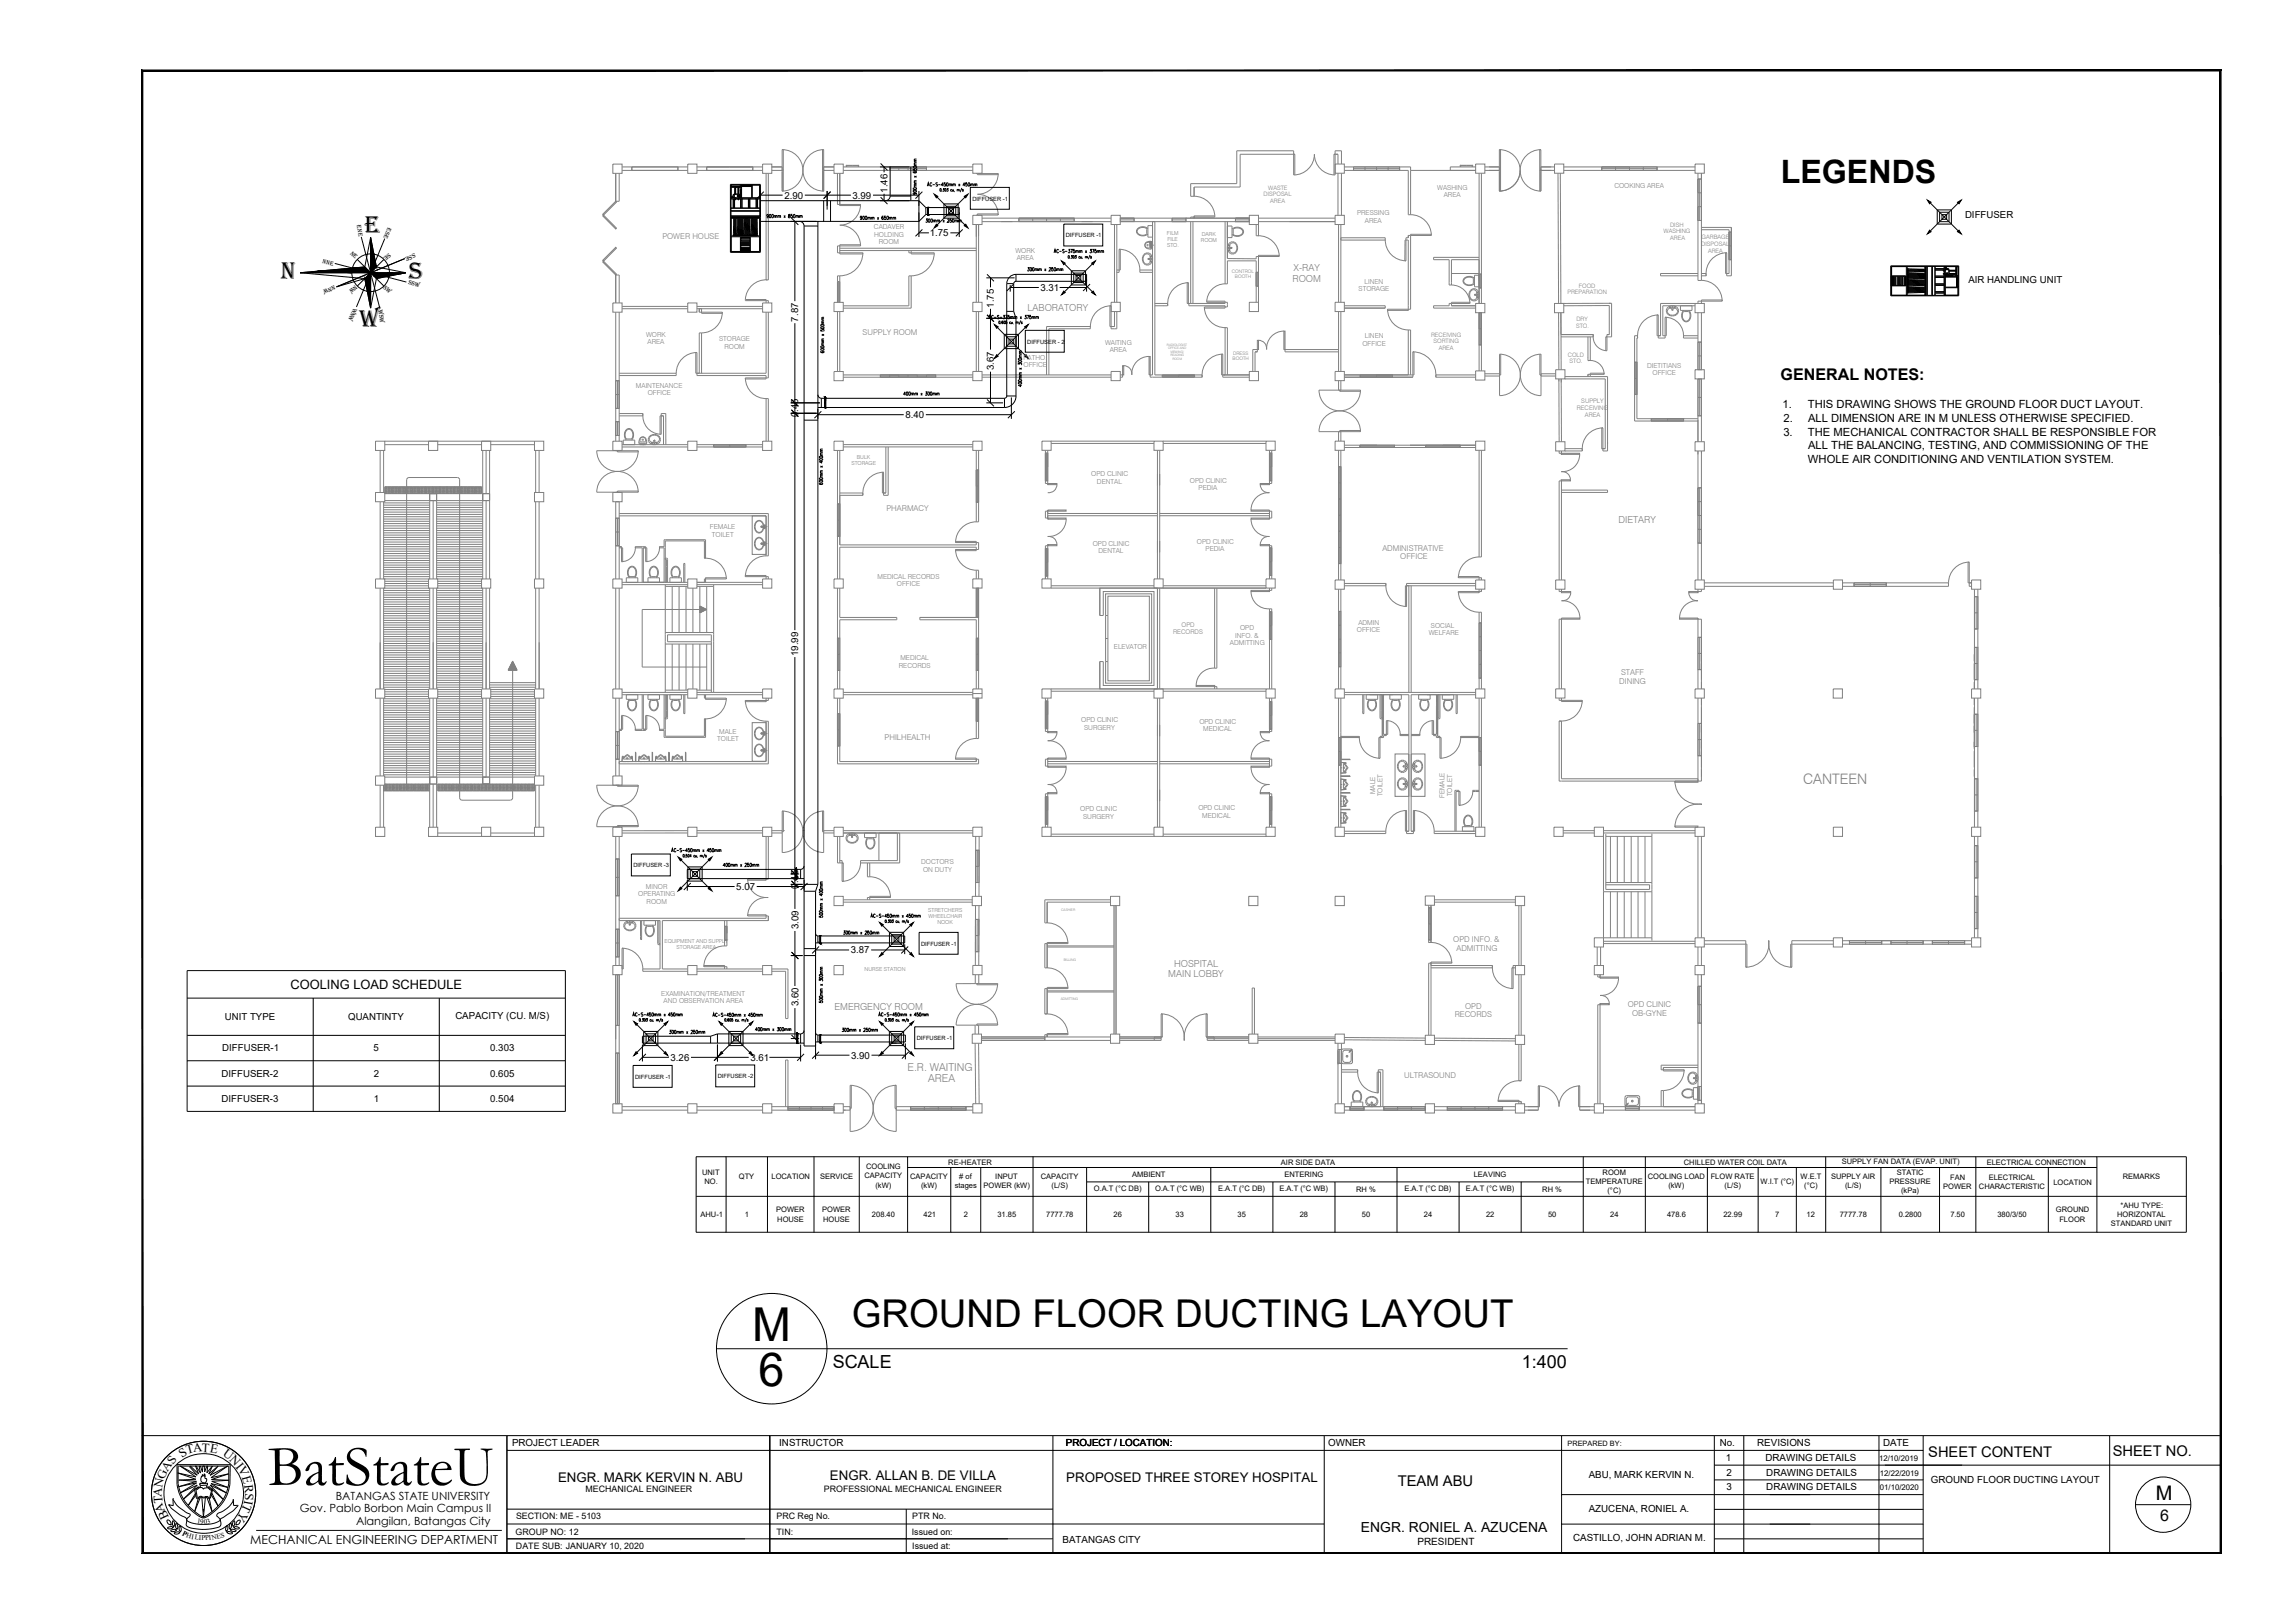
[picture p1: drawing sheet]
<svg xmlns="http://www.w3.org/2000/svg" width="420mm" height="297mm" viewBox="0 0 420 297" stroke-linecap="round" stroke-linejoin="round" font-family="sans-serif">
<defs><g id="words">
<text font-size="10.6" x="49" y="271.8">BatStateU</text>
<g font-size="8.6">
<text x="137.7" y="245.5">M</text>
<text x="138.9" y="253.6">6</text>
</g>
<text font-size="7" x="155.9" y="242.9">GROUND FLOOR DUCTING LAYOUT</text>
<text font-size="5.9" x="326" y="33.6">LEGENDS</text>
<g font-size="4.5">
<text x="66.7" y="42.6">E</text>
<text x="51.4" y="51">N</text>
<text x="74.8" y="51">S</text>
<text x="65.8" y="59.9">W</text>
</g>
<text font-size="3.7" x="394.7" y="274.6">M</text>
<g font-size="3.3">
<text x="152.4" y="250.4">SCALE</text>
<text x="278.6" y="250.4">1:400</text>
</g>
<g font-size="2.9">
<text x="326" y="69.6">GENERAL NOTES:</text>
<text x="395.5" y="278.3">6</text>
</g>
<g font-size="2.7">
<text x="353" y="266.7">SHEET CONTENT</text>
<text x="386.8" y="266.4">SHEET NO.</text>
<text x="255.9" y="271.9">TEAM ABU</text>
</g>
<text font-size="2.6" fill="#808080" x="330.1" y="143.4">CANTEEN</text>
<text font-size="2.5" x="249.2" y="280.5">ENGR. RONIEL A. AZUCENA</text>
<g font-size="2.4">
<text x="53.2" y="181">COOLING LOAD SCHEDULE</text>
<text x="102.2" y="271.2">ENGR. MARK KERVIN N. ABU</text>
<text x="151.9" y="270.9">ENGR. ALLAN B. DE VILLA</text>
<text x="195.2" y="271.3">PROPOSED THREE STOREY HOSPITAL</text>
</g>
<g font-size="2.3">
<text x="30.6" y="269.4" transform="rotate(-56 30.6 269.4)">A</text>
<text x="31.7" y="268.1" transform="rotate(-57 31.7 268.1)">S</text>
<text x="33.3" y="266.8" transform="rotate(-33 33.3 266.8)">S</text>
<text x="34.3" y="266.2" transform="rotate(-15 34.3 266.2)">T</text>
<text x="35.4" y="265.8" transform="rotate(-6 35.4 265.8)">A</text>
<text x="36.9" y="265.7" transform="rotate(3 36.9 265.7)">T</text>
<text x="38.4" y="265.8" transform="rotate(11 38.4 265.8)">E</text>
<text x="40.7" y="266.4" transform="rotate(36 40.7 266.4)">U</text>
<text x="41.9" y="267.3" transform="rotate(46 41.9 267.3)">N</text>
<text x="43.1" y="268.4" transform="rotate(52 43.1 268.4)">I</text>
<text x="43.5" y="268.9" transform="rotate(62 43.5 268.9)">V</text>
<text x="29.6" y="274" transform="rotate(-85 29.6 274)">A</text>
<text x="29.7" y="272.3" transform="rotate(-78 29.7 272.3)">N</text>
<text x="29.8" y="275.1" transform="rotate(-94 29.8 275.1)">T</text>
<text x="30.1" y="270.9" transform="rotate(-66 30.1 270.9)">G</text>
<text x="44.3" y="270.3" transform="rotate(75 44.3 270.3)">E</text>
<text x="44.7" y="275.2" transform="rotate(114 44.7 275.2)">T</text>
<text x="44.7" y="271.7" transform="rotate(84 44.7 271.7)">R</text>
<text x="44.8" y="274.5" transform="rotate(100 44.8 274.5)">I</text>
<text x="44.9" y="273.2" transform="rotate(94 44.9 273.2)">S</text>
<text x="30.3" y="276.5" transform="rotate(-110 30.3 276.5)">A</text>
<text x="31" y="277.7" transform="rotate(-115 31 277.7)">B</text>
<text x="44.1" y="276.5" transform="rotate(122 44.1 276.5)">Y</text>
<text x="45.8" y="282.6">MECHANICAL ENGINEERING DEPARTMENT</text>
</g>
<g font-size="2.1">
<text x="326.3" y="74.7">1.</text>
<text x="326.5" y="77.2">2.</text>
<text x="331" y="74.7">THIS DRAWING SHOWS THE GROUND FLOOR DUCT LAYOUT.</text>
<text x="331" y="77.2">ALL DIMENSION ARE IN M UNLESS OTHERWISE SPECIFIED.</text>
<text x="326.5" y="79.7">3.</text>
<text x="331" y="79.7">THE MECHANICAL CONTRACTOR SHALL BE RESPONSIBLE FOR</text>
<text x="331" y="82.2">ALL THE BALANCING, TESTING, AND COMMISSIONING OF THE</text>
<text x="331" y="84.7">WHOLE AIR CONDITIONING AND VENTILATION SYSTEM.</text>
<text x="61.5" y="274.5">BATANGAS STATE UNIVERSITY</text>
<text x="54.9" y="276.8">Gov. Pablo Borbon Main Campus II</text>
<text x="65.2" y="279.1">Alangilan, Batangas City</text>
</g>
<g font-size="2" fill="#808080">
<text x="166.1" y="195.9">E.R. WAITING</text>
<text x="169.9" y="198.1">AREA</text>
</g>
<g font-size="1.8">
<text x="162.5" y="35.3" transform="rotate(-90 162.5 35.3)">1.46</text>
<text x="143.6" y="36.3">2.90</text>
<text x="156.1" y="36.3">3.99</text>
<text x="359.7" y="39.9">DIFFUSER</text>
<text x="170.2" y="43.2">1.75</text>
<text x="190.5" y="53.2">3.31</text>
<text x="360.4" y="51.7">AIR HANDLING UNIT</text>
<text x="146.1" y="58.9" transform="rotate(-90 146.1 58.9)">7.87</text>
<text x="182" y="56.3" transform="rotate(-90 182 56.3)">1.75</text>
<text x="182" y="67.7" transform="rotate(-90 182 67.7)">3.67</text>
<text x="146.1" y="76.4" transform="rotate(-90 146.1 76.4)">0.45</text>
<text x="165.8" y="76.5">8.40</text>
<text x="146.1" y="120.1" transform="rotate(-90 146.1 120.1)">19.99</text>
<text x="134.8" y="162.9">5.07</text>
<text x="146.1" y="162.6" transform="rotate(-90 146.1 162.6)">0.45</text>
<text x="146.2" y="170.1" transform="rotate(-90 146.2 170.1)">3.09</text>
<text x="155.8" y="174.5">3.87</text>
<text x="146.2" y="184.2" transform="rotate(-90 146.2 184.2)">3.60</text>
<text x="41.2" y="186.7">UNIT TYPE</text>
<text x="63.7" y="186.7">QUANTINTY</text>
<text x="83.4" y="186.5">CAPACITY (CU. M/S)</text>
<text x="40.6" y="197.1">DIFFUSER-2</text>
<text x="40.7" y="192.4">DIFFUSER-1</text>
<text x="68.4" y="192.4">5</text>
<text x="68.4" y="197.1">2</text>
<text x="89.8" y="192.4">0.303</text>
<text x="89.8" y="197.1">0.605</text>
<text x="122.8" y="194.1">3.26</text>
<text x="137.4" y="194.1">3.61</text>
<text x="155.8" y="193.7">3.90</text>
<text x="40.6" y="201.7">DIFFUSER-3</text>
<text x="68.5" y="201.7">1</text>
<text x="89.8" y="201.7">0.504</text>
<text x="93.7" y="264.6">PROJECT LEADER</text>
<text x="142.7" y="264.7">INSTRUCTOR</text>
<text x="195.1" y="264.7">PROJECT / LOCATION:</text>
<text x="243.2" y="264.7">OWNER</text>
<text x="314.9" y="264.7">No.</text>
<text x="316" y="267.3">1</text>
<text x="321.7" y="264.7">REVISIONS</text>
<text x="323.2" y="267.4">DRAWING DETAILS</text>
<text x="344.7" y="264.7">DATE</text>
<text x="290.9" y="270.5">ABU, MARK KERVIN N.</text>
<text x="316.1" y="270.1">2</text>
<text x="316.1" y="272.7">3</text>
<text x="323.4" y="270.1">DRAWING DETAILS</text>
<text x="323.4" y="272.7">DRAWING DETAILS</text>
<text x="353.5" y="271.4">GROUND FLOOR DUCTING LAYOUT</text>
<text x="290.9" y="276.8">AZUCENA, RONIEL A.</text>
<text x="194.5" y="282.4">BATANGAS CITY</text>
<text x="259.5" y="282.8">PRESIDENT</text>
<text x="288" y="282.1">CASTILLO, JOHN ADRIAN M.</text>
</g>
<g font-size="1.8" fill="#808080">
<text x="236.6" y="51.6">ROOM</text>
<text x="236.8" y="49.7">X-RAY</text>
<text x="188.1" y="56.9">LABORATORY</text>
<text x="296.3" y="95.6">DIETARY</text>
<text x="213.9" y="178.9">MAIN LOBBY</text>
<text x="214.9" y="176.9">HOSPITAL</text>
<text x="152.8" y="184.8">EMERGENCY ROOM</text>
</g>
<g font-size="1.6">
<text x="107.2" y="273">MECHANICAL ENGINEER</text>
<text x="150.8" y="273">PROFESSIONAL MECHANICAL ENGINEER</text>
<text x="94.4" y="280.8">GROUP NO: 12</text>
<text x="94.5" y="278">SECTION: ME - 5103</text>
<text x="142.2" y="278.1">PRC Reg No.</text>
<text x="142.2" y="280.9">TIN:</text>
<text x="166.9" y="280.8">Issued on:</text>
<text x="167" y="278">PTR No.</text>
<text x="94.5" y="283.6">DATE SUB: JANUARY 10, 2020</text>
<text x="167" y="283.6">Issued at:</text>
</g>
<g font-size="1.5" fill="#808080">
<text x="121.3" y="43.7">POWER HOUSE</text>
<text x="157.9" y="61.2">SUPPLY ROOM</text>
<text x="162.3" y="93.5">PHARMACY</text>
<text x="253.1" y="100.8">ADMINISTRATIVE</text>
<text x="256.4" y="102.4">OFFICE</text>
<text x="296.4" y="125.1">DINING</text>
<text x="296.8" y="123.5">STAFF</text>
<text x="161.9" y="135.5">PHILHEALTH</text>
<text x="266.1" y="172.4">OPD INFO. &amp;</text>
<text x="266.6" y="174">ADMITTING</text>
<text x="268.2" y="184.6">OPD</text>
<text x="298" y="184.3">OPD CLINIC</text>
<text x="298.8" y="185.9">OB-GYNE</text>
<text x="266.3" y="186.2">RECORDS</text>
<text x="257.1" y="197.3">ULTRASOUND</text>
</g>
<g font-size="1.4">
<text x="128.5" y="215">UNIT</text>
<text x="135.3" y="215.8">QTY</text>
<text x="141.2" y="215.8">LOCATION</text>
<text x="150.1" y="215.8">SERVICE</text>
<text x="158.3" y="215.7">CAPACITY</text>
<text x="158.6" y="214">COOLING</text>
<text x="166.6" y="215.8">CAPACITY</text>
<text x="173.6" y="213.2">RE-HEATER</text>
<text x="175.6" y="215.8"># of</text>
<text x="182.2" y="215.8">INPUT</text>
<text x="190.6" y="215.8">CAPACITY</text>
<text x="207.3" y="215.5">AMBIENT</text>
<text x="234.5" y="213.2">AIR SIDE DATA</text>
<text x="235.1" y="215.5">ENTERING</text>
<text x="269.8" y="215.5">LEAVING</text>
<text x="293.4" y="215">ROOM</text>
<text x="301.7" y="215.8">COOLING LOAD</text>
<text x="308.3" y="213.2">CHILLED WATER COIL DATA</text>
<text x="313.2" y="215.8">FLOW RATE</text>
<text x="329.6" y="215.8">W.E.T</text>
<text x="335.2" y="215.8">SUPPLY AIR</text>
<text x="337.2" y="213">SUPPLY FAN DATA (EVAP. UNIT)</text>
<text x="347.3" y="215">STATIC</text>
<text x="357" y="216">FAN</text>
<text x="363.7" y="213.2">ELECTRICAL CONNECTION</text>
<text x="364.1" y="216">ELECTRICAL</text>
<text x="388.6" y="215.8">REMARKS</text>
<text x="129" y="216.6">NO.</text>
<text x="142.1" y="221.9">POWER</text>
<text x="150.5" y="221.9">POWER</text>
<text x="160.3" y="217.3">(kW)</text>
<text x="168.6" y="217.5">(kW)</text>
<text x="174.8" y="217.5">stages</text>
<text x="180.1" y="217.5">POWER (kW)</text>
<text x="192.5" y="217.5">(L/S)</text>
<text x="200.2" y="218">O.A.T (°C DB)</text>
<text x="211.5" y="218">O.A.T (°C WB)</text>
<text x="223" y="218">E.A.T (°C DB)</text>
<text x="234.2" y="218">E.A.T (°C WB)</text>
<text x="248.3" y="218.1">RH %</text>
<text x="257.1" y="218">E.A.T (°C DB)</text>
<text x="268.3" y="218">E.A.T (°C WB)</text>
<text x="282.4" y="218.1">RH %</text>
<text x="290.4" y="216.7">TEMPERATURE</text>
<text x="294.3" y="218.3">(°C)</text>
<text x="305.4" y="217.5">(kW)</text>
<text x="315.7" y="217.5">(L/S)</text>
<text x="322.3" y="216.7">W.I.T (°C)</text>
<text x="330.3" y="217.5">(°C)</text>
<text x="337.8" y="217.5">(L/S)</text>
<text x="345.9" y="216.7">PRESSURE</text>
<text x="348.1" y="218.3">(kPa)</text>
<text x="355.8" y="217.6">POWER</text>
<text x="362.3" y="217.6">CHARACTERISTIC</text>
<text x="375.9" y="216.8">LOCATION</text>
<text x="376.4" y="221.9">GROUND</text>
<text x="388.2" y="221.1">*AHU TYPE:</text>
<text x="128.2" y="222.7">AHU-1</text>
<text x="136.4" y="222.7">1</text>
<text x="142.3" y="223.6">HOUSE</text>
<text x="150.7" y="223.6">HOUSE</text>
<text x="159.6" y="222.7">208.40</text>
<text x="169.1" y="222.7">421</text>
<text x="176.4" y="222.7">2</text>
<text x="182.6" y="222.7">31.85</text>
<text x="191.5" y="222.7">7777.78</text>
<text x="203.9" y="222.7">26</text>
<text x="215.2" y="222.7">33</text>
<text x="226.6" y="222.7">35</text>
<text x="238" y="222.7">28</text>
<text x="249.3" y="222.7">50</text>
<text x="260.7" y="222.7">24</text>
<text x="272.1" y="222.7">22</text>
<text x="283.4" y="222.7">50</text>
<text x="294.8" y="222.7">24</text>
<text x="305.2" y="222.7">478.6</text>
<text x="315.5" y="222.7">22.99</text>
<text x="325" y="222.7">7</text>
<text x="330.8" y="222.7">12</text>
<text x="336.8" y="222.7">7777.78</text>
<text x="347.6" y="222.7">0.2800</text>
<text x="357.1" y="222.7">7.50</text>
<text x="365.7" y="222.7">380/3/50</text>
<text x="377" y="223.6">FLOOR</text>
<text x="386.5" y="224.4">STANDARD UNIT</text>
<text x="387.6" y="222.7">HORIZONTAL</text>
<text x="344" y="267.3">12/10/2019</text>
<text x="344.1" y="270.1">12/22/2019</text>
<text x="344.1" y="272.7">01/10/2020</text>
</g>
<g font-size="1.3">
<text x="287" y="264.6">PREPARED BY:</text>
<text x="33.3" y="280.9" transform="rotate(28 33.3 280.9)">P</text>
<text x="34" y="281.3" transform="rotate(18 34 281.3)">H</text>
<text x="35" y="281.6" transform="rotate(10 35 281.6)">I</text>
<text x="35.6" y="281.7" transform="rotate(9 35.6 281.7)">L</text>
<text x="36.1" y="278.7" transform="rotate(9 36.1 278.7)">1</text>
<text x="36.4" y="281.9" transform="rotate(1 36.4 281.9)">I</text>
<text x="36.7" y="278.8">90</text>
<text x="36.9" y="281.9">P</text>
<text x="37.6" y="281.9" transform="rotate(-8 37.6 281.9)">PI</text>
<text x="38" y="278.8" transform="rotate(-15 38 278.8)">3</text>
<text x="38.8" y="281.8" transform="rotate(-13 38.8 281.8)">N</text>
<text x="39.8" y="281.6" transform="rotate(-14 39.8 281.6)">ES</text>
</g>
<g font-size="1.2" fill="#808080">
<text x="263.1" y="34.8">WASHING</text>
<text x="295.6" y="34.3">COOKING AREA</text>
<text x="160" y="41.9">CADAVER</text>
<text x="248.4" y="39.4">PRESSING</text>
<text x="249.9" y="40.8">AREA</text>
<text x="264.3" y="36.1">AREA</text>
<text x="160" y="43.3">HOLDING</text>
<text x="160.9" y="44.7">ROOM</text>
<text x="185.9" y="46.2">WORK</text>
<text x="186.2" y="47.6">AREA</text>
<text x="248.7" y="53.3">STORAGE</text>
<text x="249.8" y="51.9">LINEN</text>
<text x="118.3" y="61.6">WORK</text>
<text x="118.5" y="62.9">AREA</text>
<text x="131.7" y="62.4">STORAGE</text>
<text x="132.6" y="63.8">ROOM</text>
<text x="187.4" y="65.8">PATHO.</text>
<text x="202.3" y="63.1">WAITING</text>
<text x="203.2" y="64.4">AREA</text>
<text x="249.4" y="63.3">OFFICE</text>
<text x="249.9" y="61.9">LINEN</text>
<text x="116.4" y="71">MAINTENANCE</text>
<text x="187.4" y="67.2">OFFICE</text>
<text x="301.6" y="67.3">DIETITIANS</text>
<text x="302.5" y="68.7">OFFICE</text>
<text x="118.6" y="72.4">OFFICE</text>
<text x="199.8" y="87.2">OPD CLINIC</text>
<text x="200.8" y="88.5">DENTAL</text>
<text x="217.8" y="88.4">OPD CLINIC</text>
<text x="219.4" y="89.8">PEDIA</text>
<text x="130" y="96.8">FEMALE</text>
<text x="130.3" y="98.2">TOILET</text>
<text x="200.1" y="99.9">OPD CLINIC</text>
<text x="201.1" y="101.2">DENTAL</text>
<text x="219.1" y="99.6">OPD CLINIC</text>
<text x="220.7" y="100.9">PEDIA</text>
<text x="160.6" y="105.9">MEDICAL RECORDS</text>
<text x="164.2" y="107.2">OFFICE</text>
<text x="203.9" y="118.8">ELEVATOR</text>
<text x="214.8" y="116">RECORDS</text>
<text x="216.3" y="114.7">OPD</text>
<text x="225.2" y="118.1">ADMITTING</text>
<text x="226.1" y="116.7">INFO. &amp;</text>
<text x="227" y="115.4">OPD</text>
<text x="248.4" y="115.7">OFFICE</text>
<text x="248.7" y="114.3">ADMIN</text>
<text x="261.6" y="116.2">WELFARE</text>
<text x="262" y="114.9">SOCIAL</text>
<text x="164.6" y="122.2">RECORDS</text>
<text x="164.8" y="120.9">MEDICAL</text>
<text x="131.3" y="135.7">TOILET</text>
<text x="131.7" y="134.3">MALE</text>
<text x="198" y="132.2">OPD CLINIC</text>
<text x="198.5" y="133.5">SURGERY</text>
<text x="219.6" y="132.5">OPD CLINIC</text>
<text x="220.3" y="133.8">MEDICAL</text>
<text x="197.8" y="148.5">OPD CLINIC</text>
<text x="198.3" y="149.9">SURGERY</text>
<text x="219.4" y="148.3">OPD CLINIC</text>
<text x="220.1" y="149.6">MEDICAL</text>
<text x="251.8" y="145.3" transform="rotate(-90 251.8 145.3)">MALE</text>
<text x="253.1" y="145.7" transform="rotate(-90 253.1 145.7)">TOILET</text>
<text x="264.5" y="146.1" transform="rotate(-90 264.5 146.1)">FEMALE</text>
<text x="265.8" y="145.7" transform="rotate(-90 265.8 145.7)">TOILET</text>
<text x="168.6" y="158.2">DOCTOR'S</text>
<text x="169" y="159.6">ON DUTY</text>
<text x="116.9" y="164">OPERATING</text>
<text x="118.3" y="162.6">MINOR</text>
<text x="118.4" y="165.4">ROOM</text>
<text x="121.1" y="182.2">EXAMINATION/TREATMENT</text>
<text x="121.5" y="183.6">AND OBSERVATION AREA</text>
</g>
<g font-size="1.1" fill="#808080">
<text x="231.3" y="35.9">DISPOSAL</text>
<text x="232.2" y="34.7">WASTE</text>
<text x="232.6" y="37.1">AREA</text>
<text x="305.8" y="41.5">DISH</text>
<text x="304.6" y="42.7">WASHING</text>
<text x="305.8" y="43.9">AREA</text>
<text x="311.5" y="45">DISPOSAL</text>
<text x="311.5" y="43.8">GARBAGE</text>
<text x="312.7" y="46.2">AREA</text>
<text x="287" y="53.9">PREPARATION</text>
<text x="289" y="52.7">FOOD</text>
<text x="288.6" y="58.8">DRY</text>
<text x="262" y="61.6">RECEIVING</text>
<text x="262.5" y="62.8">SORTING</text>
<text x="263.4" y="64">AREA</text>
<text x="287" y="65.3">COLD</text>
<text x="288.5" y="60">STO.</text>
<text x="287.3" y="66.5">STO.</text>
<text x="288.7" y="75.1">RECEIVING</text>
<text x="289.5" y="73.8">SUPPLY</text>
<text x="290.2" y="76.3">AREA</text>
</g>
<g font-size="1.1">
<text x="65.3" y="41.3" transform="rotate(81 65.3 41.3)">ene</text>
<text x="71" y="41.6" transform="rotate(113 71 41.6)">ese</text>
<text x="178" y="36.7">DIFFUSER -1</text>
<text x="64.1" y="46.4" transform="rotate(45 64.1 46.4)">nE</text>
<text x="71.1" y="46.2" transform="rotate(135 71.1 46.2)">se</text>
<text x="75.9" y="46.4" transform="rotate(158 75.9 46.4)">sse</text>
<text x="195.1" y="43.4">DIFFUSER -1</text>
<text x="59" y="48.2" transform="rotate(14 59 48.2)">nne</text>
<text x="61.2" y="52.2" transform="rotate(158 61.2 52.2)">nnw</text>
<text x="64.9" y="52.1" transform="rotate(135 64.9 52.1)">nw</text>
<text x="70.1" y="52.7" transform="rotate(45 70.1 52.7)">sw</text>
<text x="74.7" y="52" transform="rotate(14 74.7 52)">ssw</text>
<text x="64.7" y="56.3" transform="rotate(113 64.7 56.3)">wnw</text>
<text x="69.3" y="56.8" transform="rotate(82 69.3 56.8)">wsw</text>
<text x="188.1" y="62.9">DIFFUSER - 2</text>
<text x="116" y="158.7">DIFFUSER -3</text>
<text x="168.6" y="173.1">DIFFUSER -1</text>
<text x="167.8" y="190.3">DIFFUSER -1</text>
<text x="116.3" y="197.4">DIFFUSER -1</text>
<text x="131.4" y="197.3">DIFFUSER -2</text>
</g>
<g font-size="1" fill="#808080">
<text x="213.6" y="43">FILM</text>
<text x="213.7" y="45.2">STO.</text>
<text x="213.7" y="44.1">FILE</text>
<text x="219.8" y="44.4">ROOM</text>
<text x="220" y="43.3">DARK</text>
<text x="155.9" y="85.1">STORAGE</text>
<text x="156.8" y="84">BULK</text>
<text x="169.9" y="167">STRETCHER'S</text>
<text x="121.6" y="172.5">EQUIPMENT AND SUPPLY</text>
<text x="123.9" y="173.6">STORAGE AREA</text>
<text x="170" y="168.1">WHEELCHAIR</text>
<text x="171.6" y="169.2">NOOK</text>
<text x="158.3" y="177.7">NURSE STATION</text>
</g>
<g font-size=".9" fill="#808080">
<text x="225.5" y="50">CONTROL</text>
<text x="226.1" y="51">BOOTH</text>
<text x="225.7" y="66">BOOTH</text>
<text x="225.8" y="65">DRESS</text>
</g>
<g font-size=".6" fill="#808080">
<text x="213.6" y="63.3">RADIOLOGIST</text>
<text x="213.8" y="63.9">OFFICE AND</text>
<text x="214.3" y="65.2">READING</text>
<text x="214.3" y="64.6">VIEWING/</text>
<text x="214.7" y="65.9">ROOM</text>
<text x="194.3" y="166.7">CASHIER</text>
<text x="194.7" y="175.8">BILLING</text>
<text x="194.2" y="183.1">ADMITTING</text>
</g>
</g></defs>
<!-- layer: 0 -->
<g fill="none" stroke="#808080" stroke-width=".18">
<path d="M110.3 39.2l2.4-2.4 .2 .2-2.4 2.4zM110.3 39.5l.2-.1 2.4 2.4-.2 .1zM112.2 30h1.7v1.7h-1.7zM112.7 31.7v5.1h.7v-5.1M113.9 31.2h12M113.9 30.6h12M115.7 30.6h8.4v.6h-8.4zM115.7 30.6v.6M124.1 30.6v.6M125.9 30h1.7v1.7h-1.7zM127.6 31.2h12M127.6 30.6h12"/>
<path d="M129.4 30.6h8.4v.6h-8.4zM129.4 30.6v.6M137.8 30.6v.6M139.6 30h1.7v1.7h-1.7zM140.3 31.7v19.5h.4v-19.5M141.3 31.2h2.1M141.3 30.6h1.9M143.2 27.4v7.6M143.2 27.4h.2v7.6h-.2M143.2 31.4v3.6M143.2 27.4a3.8 3.8 0 0 1 3.8 3.8 3.8 3.8 0 0 1-3.8 3.8M150.6 31.2h2.1"/>
<path d="M150.8 30.6h1.9M150.8 27.4v7.6M150.8 27.4h-.2v7.6h.2M150.8 27.4a3.8 3.8 0 0 0-3.8 3.8 3.8 3.8 0 0 0 3.8 3.8M152.7 30h1.7v1.7h-1.7zM153.3 31.7v5.7h4.2v.2h-3.8v-5.9M154.4 31.2h23.7M154.4 30.6h23.7M154.9 30.6v-.4l.1 .4M155 30.3h2.1M157.1 30.6v-.4l.1 .4M157.5 37.4a3.8 3.8 0 0 1-3.8 3.8 3.8 3.8 0 0 1 3.8 3.8"/>
<path d="M162.9 30.6h6.7v.6h-6.7zM162.9 30.9h6.7M162.9 30.6v.6M164.5 30.6v.6M166.2 30.6v.6M167.9 30.6v.6M169.6 30.6v.6M178.1 30h1.7v1.7h-1.7zM178.1 39.4h1.7v1.7h-1.7zM178.7 31.7l4 .1M178.9 31.8v.2h3.8v-.2M178.9 39.4v-.3h3.8v.3"/>
<path d="M179.2 31.7v.1M179.2 39.4h.1M179.8 39.9h23.6M182.7 31.8a3.8 3.8 0 0 1-3.8 3.8 3.8 3.8 0 0 1 3.8 3.8M182.7 39.4h-4M186.5 39.9h10.2v.7h-10.2zM186.5 39.9v.7M189.1 39.9v.7M191.6 39.9v.7M194.1 39.9v.7M196.7 39.9v.7M203.4 39.4h1.7v1.7h-1.7z"/>
<path d="M205.1 39.9h2.5v.7h-2.5zM205.1 39.9h23.6M207.6 39.9v.7M214.6 39.9h2.5v.7h-2.5zM214.6 39.9v.7M217.1 39.9v.7M218.6 35.9a3.8 3.8 0 0 1 3.8 3.8h-4.4v.2M222.4 39.5h-3.8v.4M226.2 39.9h2.5v.7h-2.5zM226.2 39.9v.7M228.7 39.4h1.7v1.7h-1.7zM230.4 39.9h14"/>
<path d="M237 32v-3.8h-10v6h-8.4v1.7M244.4 39.4h1.7v1.7h-1.7zM244.4 30h1.7v1.7h-1.7zM245 30v-1.8h-.8v3.8M245 31.7v7.7M245.6 30v-2.4h-1.2v4.4a3.8 3.8 0 0 1-3.8-3.8 3.8 3.8 0 0 1-3.8 3.8v-4.4h-10.4v6h-8.4v2.3h.6M245.6 31.7v7.7M246.1 30.6h12.1v8.7h-.4v-8.1h-11.7M247.8 30.6h8.4v.6h-8.4zM247.8 30.9h8.4M247.8 30.6v.6M249.9 30.6v.6"/>
<path d="M252 30.6v.6M254.1 30.6v.6M256.2 30.6v.6M258.2 31.2h12M258.2 39.3a3.8 3.8 0 0 1 3.8 3.8M267.3 30.6v-.4l.1 .4M267.4 30.3h2.1M269.5 30.6v-.4l.1 .4M270.2 30h1.6v1.7h-1.6zM270.2 30.6h-4.7v.6M270.8 31.7v23.8M271.2 31.7v23.8"/>
<path d="M271.8 31.2h2.9M271.8 30.6h2.7M274.5 27.4h.2v7.6h-.2M274.5 27.4v7.6M274.5 27.4a3.8 3.8 0 0 1 3.8 3.8 3.8 3.8 0 0 1-3.8 3.8M278.3 31.2a3.8 3.8 0 0 1-3.8 3.8M279.4 28.5a3.8 3.8 0 0 1 2.7-1.1v7.6a3.8 3.8 0 0 1-3.5-2.4 3.8 3.8 0 0 1 .8-4.1zM281.9 31.2h2.7M282.1 27.4h-.2v7.6h.2v-4.4h2.5M284.6 30h1.7v1.7h-1.7zM285.2 31.7l.1 23.8M285.7 31.7l.1 23.8h9.2v6.2h-1v2.5h.2v-3h.4v-5.3l-8.3 .1"/>
<path d="M286.3 31.2h24M286.3 30.6h24M293.2 30.6h10.2v.6h-10.2zM293.2 30.6v.6M293.2 30.9h10.2M295.8 30.6v.6M298.3 30.6v.6M300.8 30.6v.6M303.4 30.6v.6M310.3 30h1.7v1.7h-1.7zM310.9 32.8h.6v7.6h-.6zM310.9 31.7v19.6h.6"/>
<path d="M310.9 32.8h.6M310.9 35.3h.6M310.9 37.8h.6M311.2 32.8v7.6M311.5 31.7v19.6M110.3 47.9l.2-.1 2.4 2.4-.2 .1zM110.3 47.6l2.4-2.3 .2 .1-2.4 2.4zM112.2 55.4h1.7v1.7h-1.7zM112.7 55.4v-5.1h.7v5.1M112.7 57.1v23.6M113.4 57.1v23.6M113.9 56.5h12"/>
<path d="M113.9 56.1h12M125.9 55.4h1.7v1.7h-1.7zM127.6 56.5h12M127.6 56.1h12M128 56.5v.6h4.2M128.4 56.5v.8h3.8v-.2M132.2 57.1a3.8 3.8 0 0 1-3.8 3.8M139.6 55.4h1.7v1.7h-1.7zM140.3 55.4v-.6h-3.8v.2h4.2v.4M140.3 57.1v11.2h-12.9v-3.8h.2M140.5 51.2a3.8 3.8 0 0 0-4 3.6M140.7 57.1v12.1h-4.2v.2h3.8v-.7h-12.7v-4.2"/>
<path d="M152.7 55.3h1.7v1.7h-1.7zM153.3 57v11M153.3 51.5h.4M153.5 51.5v3.8M153.7 50.5v4.8M153.7 57v11M153.7 50.5h-.4v4.8M153.7 45.9h25M153.7 45.4h25M157.5 45h-4.2v1.3h4.7M157.5 45v-.2h-3.8v1.7h4.3v-.2M158 46.3a4.2 4.2 0 0 1-4.3 4.2"/>
<path d="M166.4 45.9v.4h4.6a4.2 4.2 0 0 1-4.2 4.2M166.8 50.5h-.4v5.5h-12M166.8 50.5v5.9h-12.4M166.8 45.9v.6h4.2M178.1 55.3h1.7v1.7h-1.7zM178.7 41.1v14.2M178.7 57v11M179.2 41.1v14.2M179.2 57v11M179.8 40.6h23.6M186.5 40.2h10.2M203.4 55.3h1.7v1.7h-1.7z"/>
<path d="M203.4 56h-.2v3.8h.8v-2.8M203.4 56v4.2h1.1v-3.2M203.4 56a3.8 3.8 0 0 0-3.8 3.9M204 41.1v14.2M204.5 41.1v14.2M204.5 49.4h.6v-3.8h-.2v4.2h-.4M204.9 45.6a3.8 3.8 0 0 1 3.8 3.8M205.1 40.6h23.6M205.1 40.2h2.5M208.7 49.4h2.3M208.7 49.4v.4h2.3M209.3 47a.66 .66 0 0 1 .6-.5 .66 .66 0 0 1 .7 .4v.4"/>
<path d="M209.3 47a.81 .81 0 0 0 .1 1 .81 .81 0 0 0 1 .2l.2-.3v-.4M209.4 46.6a1.01 1.01 0 0 1 1.4 .1 1.01 1.01 0 0 1 0 1.3 .99 .99 0 0 1-1.4 .2 .99 .99 0 0 1-.1-1.4zM209.8 44.5l.7-.1v.9a.56 .56 0 0 1-.7-.1 .56 .56 0 0 1 0-.7zM209.8 42.9l.1-.9a.97 .97 0 0 0-1-.4 .97 .97 0 0 0-.7 .9l.3 .4 .4 .1 .9-.1M210.2 47.3h.5l.1 .1-.1 .1h-.5M210.2 41.9a1.27 1.27 0 0 0-2.1 .4 1.27 1.27 0 0 0 2.1 .5M210.2 47.3v.2M210.2 47.4h.1M210.2 47.5h.1M210.3 47.3h-.1M210.5 44.3v.1M210.5 44.4h.1"/>
<path d="M210.5 44.3h.1M210.6 44.3v.1M210.6 44.3h.1M210.6 44.2h.1M210.6 44.8v.1M210.6 44.4h.2M210.6 44.9l.1 .1M210.6 44.5h.1M210.6 44.3v.5M210.6 44.7h.2M210.6 44.6h.2M210.6 44.5h.2"/>
<path d="M210.6 44.8h.1M210.6 44.3h.2M210.6 45.1h.1M210.6 45h.1M210.6 45v.1M210.6 45.1h.2M210.6 45h.2M210.6 45h.2v.1M210.7 45l-.1-.2h.1h.1v.2M210.7 45h.1M210.7 44.6h.1M210.7 45.4h.1"/>
<path d="M210.7 45.3h.1M210.7 45.1v.2M210.7 45.1h.1M210.7 44.8h-.1M210.7 44.8h.1M210.7 45.1v.3M210.7 45.4l-.1 .2M210.8 45.1h.1M210.8 45h.1M210.8 44.5l-.1 .1M210.8 44.5v.1M210.8 44.5h.1"/>
<path d="M210.8 44.3v.5M210.8 44.8h.1M210.8 44.9l-.1 .1M210.8 44.3h.1M210.8 44.8v.1M210.8 44.3v.1M210.8 44.4v.1M210.8 44.4h.1M210.9 44.3v.1M210.9 44.3h.1M210.9 44.4h.1M210.9 44.4v.1"/>
<path d="M210.9 44.3v1M210.9 44.3a.81 .81 0 0 0-.9 0 .81 .81 0 0 0-.3 .9l.4 .3M210.9 45.3l-.1 .3-.7-.1M210.9 44.4h-.1M210.9 44.3h-.1M210.9 44.5h.1M210.9 44.2v.3M210.9 44.2h.1M211 44.5h.1M211 44.2h-.1M211 44.2h.1M211 44.9h.1"/>
<path d="M211 44.5l-.1 .8M211 40.6v28h-.4v.4h9.5a3.8 3.8 0 0 1 3.8-4.2M211 41.3h-.8v2.1h.8M211.4 55.5h2.4v.5h-2.4M211.4 40.6v28h8.7v.4M214.6 40.2h2.5M217.6 51.7a3.8 3.8 0 0 0-3.8 4.3M218 40.6v14.9M218.4 40.6v14.9M220.5 56.3a3.8 3.8 0 0 0 3.9 3.7M220.9 55.1h3.4v.4h-7v-3.8h.3v3.8M224.3 52h.4v-4.3h5.3v7.6"/>
<path d="M224.3 40.6v11.4M224.3 52a3.4 3.4 0 0 0-3.4 3.3h3.8v.9h-4.2v.2h3.8v-.4h-6.7v-.5M224.7 41.4h.9v2.1h-.9M224.7 40.6v6.7l5.3 .1v-.5h4.2v-.2h-3.8v8.6M225 46.2a.84 .84 0 0 0 1.3 0M225 46.2a1.09 1.09 0 0 1-.2-1.3 1.09 1.09 0 0 1 1.2-.6 1.23 1.23 0 0 1 .3 1.9M225.1 45.5v.4a.66 .66 0 0 0 .7 .4 .66 .66 0 0 0 .6-.6M225.4 45.3h.1M225.5 45.4h-.1M225.5 45.3h-.5l-.1 .1 .1 .1 .5-.1M225.5 45.3v.1M225.6 41.9a1.27 1.27 0 0 1 2.1 .5 1.27 1.27 0 0 1-2.1 .5"/>
<path d="M225.9 41.9a1 1 0 0 1 1-.2 1 1 0 0 1 .6 .9 1.1 1.1 0 0 1-1.7 .2v-.8l.1-.1M226.2 40.2h2.5M226.4 45v.7M226.4 45a.66 .66 0 0 0-.6-.6 .66 .66 0 0 0-.7 .4v.5M228.7 55.3h1.7v1.7h-1.7zM230 49.8h.4v2.6h-.4zM230 49.8h.4M230 41.1v2h.4v-2M230 52.4h.4M230.2 49.8v2.6M230.3 43.1a3.8 3.8 0 0 1 3.9 3.7M230.4 40.6h14"/>
<path d="M244.4 55.3h1.7v1.7h-1.7zM245.1 41.1v14.2M245.1 57v11M245.5 41.1v14.2M245.5 57v11M245.5 43.5h8.1v.4h-8.1M246.1 56h7.5v.4h-7.5M253.6 43.9a3.8 3.8 0 0 0 3.8 3.8M254 56.6a3.8 3.8 0 0 0 3.8 3.8M257.4 43.5h.4v-.4h4.2v-.2h-3.8v13.7h-4.2v.2h3.8v-12.9h-.6v3.8h.2zM262.5 56.4h.1M265.7 50.1h5.1"/>
<path d="M265.7 52.2a3.4 3.4 0 0 1 3.4 3.3M268.2 51l.6-.3a.89 .89 0 0 1 .9 .4v.7a.97 .97 0 0 1-1 .3 .97 .97 0 0 1-.7-.8zM269 54.4a.99 .99 0 0 1 .2-1.3 .99 .99 0 0 1 1.3 .1 1.28 1.28 0 0 1 .2 1.2M269 54.4l.5 .6M269.1 55.5h-3.8v.5h-2.8v.4h7.7M269.1 55.5v-.2h-3.4v.7h4.5M269.3 54.6a.62 .62 0 0 0 1 0M269.5 55h.7M270 50.9a1.27 1.27 0 0 0-2.2 .5 1.27 1.27 0 0 0 2.2 .5M270 53.9l.5-.1 .1 .2-.1 .1-.5-.1zM270 54h.1M270.1 53.9h-.1"/>
<path d="M270.2 55.5h1.6v1.7h-1.6zM270.4 53.9v-.5a.71 .71 0 0 0-.9-.3 .71 .71 0 0 0-.4 .9l.2 .6M270.4 54.1l-.1 .5M270.7 54.4l-.5 .6M270.8 57.2h.4v5.9h-.4zM270.8 50.2h.4v2.5h-.4zM270.8 57.2v10.7M270.8 57.2h.4v10.7M270.8 47.1h-8.3v.4h2.8v4.7h.4M270.8 47.5h-5.1v4.7M270.8 50.4h-.9v2.1h.9M270.8 50.2h.4"/>
<path d="M270.8 52.7h.4M271 50.2v2.5M271 57.2v5.9M284.6 55.5h1.7v1.7h-1.7zM285.3 57.2l.1 10.5M285.8 57.2v10.5M294.6 55.5h.1M303.6 57.6a3.8 3.8 0 0 0-3.8 4.3M304.8 58.1a3.4 3.4 0 0 1 3.4 3.8h2.7M305.2 56.4a1.11 1.11 0 0 1 1.4-.4 1.11 1.11 0 0 1 .6 1.2 1.11 1.11 0 0 1-1.3 .6 1.11 1.11 0 0 1-.8-1.3zM306.1 56.4h-.5a.66 .66 0 0 0-.4 .7 .66 .66 0 0 0 .6 .5M306.1 56.6v.2"/>
<path d="M306.1 56.8v-.5l.1-.2 .1 .2-.1 .5M306.1 56.8h.1M306.3 56.6l-.1 .2M306.3 56.4h.4a.71 .71 0 0 1 .4 .9 .71 .71 0 0 1-.9 .4l-.4-.1M307.6 56v.8h2.2v-.8M308.1 57.1a1 1 0 0 0-.1 1.1 1 1 0 0 0 .9 .5 1.11 1.11 0 0 0 .2-1.7l-1 .1M308.2 56.8a1.27 1.27 0 0 0 .5 2.1 1.27 1.27 0 0 0 .5-2.1M310.3 55.5h1.7v1.7h-1.7zM310.3 56h-5.9v5.4h.7v-3.3h-.3v3.8h-1.2v-4.3M310.3 55.5h-6.3v5.9h-.6v-3.8h.2M310.9 57.2v10.5M310.9 50.1h-6.9v.4h6.9"/>
<path d="M310.9 40.4h.6M311.5 57.2v10.5M311.5 42h5v8.1h-.6v-3.8h.2M311.5 41.6h5.5v8.9h-.9v-4.2M311.5 50.1h.8v.4M311.5 51.3a3.8 3.8 0 0 1 3.8 3.8M315.3 55.1v-.2h-3.8v.6M315.3 55.1h-4.4v.4M316.1 46.3a3.8 3.8 0 0 0-3.7 4.2h-.9M316.5 42.5h.5v5h-.5zM316.5 45h.5M316.5 47.5h.5"/>
<path d="M316.5 42.5h.5M316.8 42.5v5M112.7 69.7h.7v5h-.7zM112.7 77.2h.7v2.5h-.7zM112.7 79.7h.7M112.7 77.2h.7M112.7 69.7h.7M112.7 74.7h.7M112.7 72.2h.7M113 69.7v5M113 77.2v2.5M113.4 75.7h4.3a3.4 3.4 0 0 0 3.1 3.8"/>
<path d="M113.4 68.3h10.4v.4h-10.4M114.7 78.8a.71 .71 0 0 1 .9-.1 .71 .71 0 0 1 .3 .8l-.3 .8h-.8a1.11 1.11 0 0 1-.1-1.5zM117.7 75.7v.4h-4.3M118.9 79.9a1.11 1.11 0 0 1 1.3-.3 1.11 1.11 0 0 1 .6 1.2 1.11 1.11 0 0 1-1.3 .5 1.11 1.11 0 0 1-.7-1.2zM120.2 79.7l.5 .4M120.2 79.7a.84 .84 0 0 0-1 0 .84 .84 0 0 0-.3 .9M127.6 64.5a3.8 3.8 0 0 0-3.8 3.8M128.4 60.9v7.4M128.4 60.9h-.4v7.4M136.5 69.3a3.8 3.8 0 0 0 3.9 3.6M152.7 68h1.7v1.7h-1.7zM154.4 68.6h23.7"/>
<path d="M154.4 69h23.7M161.2 68.6h10.1v.4h-10.1zM161.2 68.6v.4M161.2 68.8h10.1M162.9 68.6v.4M164.5 68.6v.4M166.2 68.6v.4M167.9 68.6v.4M169.6 68.6v.4M171.3 68.6v.4M178.1 68h1.7v1.7h-1.7zM179.8 68.6h23.6"/>
<path d="M179.8 69h23.6M191.6 68.6v-8.8h8v.4h-7.6v8.4M203.4 68h1.7v1.7h-1.7zM205.1 68.6h.4M205.5 66.9h.2v1.7h-.2zM205.5 68.6v.4h-.4M210.4 65.2h.2v3.4h-.2zM210.4 65.2a3.2 3.2 0 0 0-3.2 3.4 1.48 1.48 0 0 0-1.5-1.7M212.8 68.6h5.9v.2h-5.9zM212.8 68.6v.4M212.8 68.8h5.9M215.7 68.6v.4"/>
<path d="M218.7 68.6v.4M223.9 64.8h-.3v3.8h5.1M223.9 64.8v4.2h4.8M224.3 68.6v-8.6h.4v8.6M228.7 68h1.7v1.7h-1.7zM230.2 62.3h.2v1.7h-.2zM230.2 64v.4h-.4v3.6M230.2 64h-.8v4M235 60.6h.3v3.4h-.3zM235 64h10.1M235.1 60.6a3.2 3.2 0 0 0-3.2 3.4 1.5 1.5 0 0 0-1.5-1.7M235.3 64v.4h9.8"/>
<path d="M241.5 71.4h7.6a3.8 3.8 0 0 1-3.8 3.8 3.8 3.8 0 0 1-3.8-3.8zM242.6 76.3a3.8 3.8 0 0 1 4.1-.8 3.8 3.8 0 0 1 2.4 3.5h-7.6a3.8 3.8 0 0 1 1.1-2.7zM244.4 68h1.7v1.7h-1.7zM245.1 69.7v1.7M245.1 79v1.7M245.3 71.4v.2h3.8v-.2M245.3 79v-.2h3.8v.2M245.5 69.7v1.7M245.5 79v1.7M249 68.6h5.9v.4h-5.9zM249 68.8h5.9M249 68.6v.4"/>
<path d="M252 68.6v.4M254.9 68.6v.4M257.8 60.4h.4v8.2M257.8 60.4v8.2M258.7 64.4h.2v4.2h-12.8M258.7 64.4v4.6h-12.6M258.7 64.4a4.2 4.2 0 0 1 4.2 4.6h7.3M270.2 67.9h1.6v1.7h-1.6zM270.2 68.6h-7.3v.4M270.8 60.2h.4M270.8 63.1h.4M271.8 68.8h2.7"/>
<path d="M271.8 68.4h2.7M274.5 64.8a3.8 3.8 0 0 1 3.8 3.8 3.8 3.8 0 0 1-3.8 3.8zM274.7 64.8v3.8h-.2M279.4 65.9a3.8 3.8 0 0 1 2.7-1.1v7.6a3.8 3.8 0 0 1-3.5-2.3 3.8 3.8 0 0 1 .8-4.2zM281.9 64.8v3.8h.2M282.1 68.8h2.7M282.1 68.4h2.7M284.8 67.7h1.7v1.6h-1.7zM285.4 69.8v-.5v11.5M285.8 61.2h5.9M285.8 70v-.7l.1 11.5M286.5 69.3h7.4v12.8h-.7v-3.8h.3"/>
<path d="M286.5 68.9h7.8v13.6h-.8v-4.2M290.7 61.7v4.3h.4v-4.3M290.7 68.9v-.4h3v-.2h-2.6v.6M290.7 66a2.53 2.53 0 0 1 3 2.5M291.7 61.2v.5h-5.9M291.7 61.2a2.53 2.53 0 0 0 2.4 3M293.5 78.3a3.8 3.8 0 0 0-3.8 4.2M299.3 66.3h.4v5.9h-.4zM299.3 66.3h.4M299.3 72.2h.4M299.3 69.2h.4M299.5 66.3v5.9"/>
<path d="M302.3 76.6h5.9v.5h-5.9zM302.3 76.6v.5M302.3 76.8h5.9M305.3 76.6v.5M308.2 61.4h2.7M308.2 76.6v.5M310.3 67.7h1.7v1.6h-1.7zM310.9 62.6h.6v5.1h-.6zM310.9 69.3h.6v6.8h-.6zM310.9 69.3v11.5M310.9 76.6h-11.2v-14.7h.1v-.5h-.5v15.7h11.6M310.9 76.1h.6"/>
<path d="M310.9 72.7h.6M310.9 62.6h.6M310.9 65.1h.6M311.2 62.6v5.1M311.2 69.3v6.8M311.5 69.3v11.5M68.7 80.7h1.7v1.7h-1.7zM68.7 90.1h1.7v1.7h-1.7zM69.6 82.4v7.7M69.6 91.8v14.2M70.2 82.4v7.7M70.2 99.6h8.5"/>
<path d="M70.2 99.2h8.5M70.2 98.8h8.5M70.2 98.4h8.5M70.2 97.9h8.5M70.2 97.5h8.5M70.2 97.1h8.5M70.2 96.7h8.5M70.2 96.3h8.5M70.2 95.8h8.5M70.2 95.4h8.5M70.2 95h8.5M70.2 94.6h8.5"/>
<path d="M70.2 94.1h8.5M70.2 93.7h8.5M70.2 93.3h8.5M70.2 92.9h8.5M70.2 92.5h8.5M70.2 92h8.5M70.4 81.4h8.1M70.4 89.1h17.8v1.2h-17.8zM70.4 91.6h19.2M70.4 80.7h27.5M71.7 89.1v1.2M73 89.1v1.2"/>
<path d="M74.2 89.1v1.2M75.5 89.1v1.2M76.8 89.1v1.2M78 89.1v1.2M78.5 80.7h1.6v1.7h-1.6zM78.7 90.3v15.7h-8.5v-14.2M79.3 89.1v1.2M79.3 91.6v14.4M79.9 99.6h8.5M79.9 99.2h8.5M79.9 98.8h8.5M79.9 98.4h8.5"/>
<path d="M79.9 97.9h8.5M79.9 97.5h8.5M79.9 97.1h8.5M79.9 96.7h8.5M79.9 96.3h8.5M79.9 95.8h8.5M79.9 95.4h8.5M79.9 95h8.5M79.9 94.6h8.5M79.9 94.1h8.5M79.9 93.7h8.5M79.9 93.3h8.5"/>
<path d="M79.9 92.9h8.5M79.9 92.5h8.5M79.9 92h8.5M80.1 81.4h8.1M80.6 89.1v1.2M81.8 89.1v1.2M83.1 89.1v1.2M84.4 89.1v1.2M85.6 89.1v1.2M86.9 89.1v1.2M88.2 80.7h1.6v1.7h-1.6zM88.4 90.3h1.2"/>
<path d="M88.4 82.4v23.6h-8.5v-15.7M89 82.4v7.9M89 91.6v14.4M89.6 82.4v23.6M89.8 81.4h8.1M97.9 80.7h1.6v1.7h-1.6zM97.9 90.1h1.6v1.7h-1.6zM98.1 82.4v7.7M98.1 91.8v14.2M98.7 82.4v7.7M98.7 91.8v14.2M109.3 82.5h7.5a3.8 3.8 0 0 1-3.8 3.8 3.8 3.8 0 0 1-3.7-3.8z"/>
<path d="M110.4 87.4a3.8 3.8 0 0 1 4.1-.8 3.8 3.8 0 0 1 2.3 3.5h-7.5a3.8 3.8 0 0 1 1.1-2.7zM112.2 80.7h1.7v1.7h-1.7zM112.2 90.1h1.7v1.7h-1.7zM112.7 94.8h.7v5.1h-.7zM112.7 82.4v.1M112.7 90.1h.1M112.7 94.8h.7M112.7 97.4h.7M112.7 99.9h.7M113 82.5v.2h3.8v-.2M113 90.1v-.2h3.8v.2M113 94.8v5.1"/>
<path d="M113.4 82.4v.1M113.4 90.1h.1M113.4 94h27.3v7.7h-.4M113.4 94.4h26.9M113.9 81.4h12M113.9 81.8h12M114.1 81.4v-.9h2.1v.9M114.7 80.5a1.27 1.27 0 0 1 .5-2.1 1.27 1.27 0 0 1 .4 2.1M117 81l.1 .1M117.1 81.1h1.1M117.2 81.3l.5 .1M117.2 81.3h.9"/>
<path d="M117.3 81.3h-.2a.76 .76 0 0 1 .5-1.3 .76 .76 0 0 1 .8 1.1l-.3 .2M117.7 81.4h.1M118.1 81.3l-.4 .1M118.2 80.9a.56 .56 0 0 0-.5-.9 .56 .56 0 0 0-.5 .9h1M118.4 81l-.2 .1M118.9 80.6l.4 .3 .4 .1M119.7 80.5v.6l.1 .1 .1-.1-.1-.5M119.7 80.6h.2v.1M119.7 80.6v.1M120.7 80.1v.5M120.7 80.6l-.4 .3-.4 .1M121.5 81.4v-5.3h-.7v3.4h.3v-3.8h.8v5.7"/>
<path d="M125.9 80.7h1.7v1.7h-1.7zM127.6 81.4h12M127.6 81.8h12M130.7 81.4h5.9v.4h-5.9zM130.7 81.4v.4M130.7 81.6h5.9M133.6 81.4v.4M136.6 81.4v.4M137.7 94.4h2.6v7.1h-2.6zM139.3 99.4h.2l-.2 .1 .2 .1zM139.3 96.3h.2l-.2 .1 .2 .1zM139.4 99.4v.2"/>
<path d="M139.4 96.3v.2M139.5 99.5h.1M139.5 96.4h.1M139.5 99.5l.4 .1M139.5 96.4l.4 .1M139.6 80.7h1.7v1.7h-1.7zM139.7 99.4a.78 .78 0 0 0-.8-1 .78 .78 0 0 0-.7 1.1 .75 .75 0 0 0 .5 1 .75 .75 0 0 0 1-.5v-.4M139.7 96.5l-.1 .5-.4 .4M139.7 96.3a.78 .78 0 0 0-.8-1 .78 .78 0 0 0-.7 1.1l.1 .4a.73 .73 0 0 0 .9 .6M139.8 99.4a.86 .86 0 0 0-.7-1.1 .86 .86 0 0 0-1 1 .93 .93 0 0 0 .2 1 .93 .93 0 0 0 1.1 .2l.3-.4 .1-.5M139.8 96.3a.86 .86 0 0 0-.7-1.1 .86 .86 0 0 0-1 1 .93 .93 0 0 0 .2 1 .93 .93 0 0 0 1.1 .2l.3-.4 .1-.5M139.8 99.2l.1 .1"/>
<path d="M139.8 99.8h.1M139.8 96.7h.3M139.8 96.1h.1M139.9 99.2h.2M139.9 99.8h.1M139.9 96.1v.1M139.9 99.2h-.1M139.9 99.8h-.1M139.9 96.7h-.1M139.9 96.1h-.1M139.9 99.3h.1M139.9 96.2h.2"/>
<path d="M139.9 96.1h.2M139.9 99.6h.1M139.9 96.5h.1M139.9 99.7v.1M139.9 96.6v.1M139.9 96v.1M139.9 96.2v.1M139.9 96.5v.1M139.9 99.3v.1M139.9 99.6v.1M139.9 99.4h.1M139.9 99.4l-.4 .1"/>
<path d="M139.9 96.3h.1M139.9 96.2h.1M139.9 96.3l-.4 .1M140 96.2v.1M140 96.5v.1M140 99.3v.1M140 99.6v.1M140 99.6h-.1M140 99.7h-.1M140 99.7h.1M140 99.6h.1M140 96.6h-.1"/>
<path d="M140 96.5h-.1M140 96.5h.1M140 96.6h.1M140 99.4h.1M140 96.3h.1M140 99.4v.2M140 96.3v.2M140 96.5l.1 .2M140 99.6l.1 .2M140 99.7l.1 .1M140 99.3h.1M140 96.2h.1"/>
<path d="M140 96.6l.1 .1M140 96l.1 .1M140.1 99.3h-.1M140.1 99.2l-.1 .1M140.1 96.1l-.1 .1M140.1 96.1l-.1 .2M140.1 99.2l-.1 .2M140.1 99.2h.1M140.1 99.8h.1M140.1 96.7h.1M140.1 99.8h-.2M140.1 96.1h.1"/>
<path d="M140.3 99.5h.1M140.3 96.4h.1M140.3 80.7v-7.8h.4v7.8M140.3 94.4v7.3M152.7 80.7h1.7v1.7h-1.7zM153.3 92.2h.4v5.9h-.4zM153.3 82.4v23.6M153.3 92.2h.4M153.3 98.1h.4M153.3 95.2h.4M153.5 92.2v5.9M153.7 82.4v17.3h25v-.6h-3.8v.2h4.3v1.3h-4.3"/>
<path d="M153.7 90.2h4.3v.5M154.4 81.4h23.7M154.4 81.8h23.7M161.8 86.4a3.8 3.8 0 0 0-3.8 4.2l-4.3 .1M162.2 81.8v8.4h-.7v-3.8h.3v4.3h.8v-8.9M178.1 80.7h1.7v1.7h-1.7zM178.7 86h.5v5.9h-.5zM178.7 82.4v13.1M178.7 86h.5M178.7 91.9h.5M178.7 89h.5M178.7 95.5a3.8 3.8 0 0 0-3.8 3.8"/>
<path d="M178.9 86v5.9M179.2 82.4v13.1h-.5M190.8 80.7h1.6v1.7h-1.6zM191.4 82.9h.4v5.1h-.4zM191.4 82.4v6.1h.4M191.4 82.9h.4M191.4 88h.4M191.4 85.5h.4M191.6 82.9v5.1M191.8 94.8h3.4v.2h-3.4zM191.8 99.7h1.7v.2h-1.7zM191.8 93.3h3.4v.3h-3.4z"/>
<path d="M191.8 88.5h1.7v.2h-1.7zM191.8 93.6h-.4v1.2h.4M191.8 82.4v6.3M191.8 93.3v1.7M191.8 99.7v6.2M191.8 99.9h-.4v6M191.8 94.4h20.1M191.8 94h20.1M192.4 81.2h18.9M192.4 80.7h18.9M193.5 88.7a1.49 1.49 0 0 1-1.7 1.5M195.2 95a3.2 3.2 0 0 1-3.4 3.2 1.5 1.5 0 0 1 1.7 1.5"/>
<path d="M211.3 80.7h1.6v1.7h-1.6zM211.9 82.4v23.5M212.3 94.4h20.1M212.3 94h20.1M212.3 82.4v23.5M212.9 81.2h18.9M212.9 80.7h18.9M229 93.3h3.4v.3h-3.4zM229 95a3.2 3.2 0 0 0 3.4 3.2 1.5 1.5 0 0 0-1.7 1.5M229 94.8h3.4v.2h-3.4zM230.7 88.5h1.7v.2h-1.7zM230.7 99.7h1.7v.2h-1.7z"/>
<path d="M230.7 88.7a1.5 1.5 0 0 0 1.7 1.5 3.2 3.2 0 0 0-3.4 3.1M231.8 80.7h1.7v1.7h-1.7zM232.4 82.9h.4v5.1h-.4zM232.4 93.6h.4v1.2h-.4M232.4 99.9h.4v6M232.4 82.4v6.3M232.4 93.3v1.7M232.4 99.7v6.2M232.4 82.9h.4M232.4 88h.4M232.4 85.5h.4M232.6 82.9v5.1"/>
<path d="M232.8 82.4v6.1h-.4M244.4 80.7h1.7v1.7h-1.7zM245.1 85.4h.4v17.7h-.4zM245.1 82.4v23.7M245.1 91.3h.4M245.1 97.2h.4M245.1 94.3h.4M245.1 85.4h.4M245.1 88.4h.4M245.3 85.4v17.7M245.5 82.4v23.7M246.1 81.5h24.1"/>
<path d="M246.1 81.9h24.1M249 81.5h6.3v.4h-6.3zM249 81.5v.4M249 81.7h6.3M255.3 81.5v.4M261 81.5h6.3v.4h-6.3zM261 81.5v.4M261 81.7h6.3M267.3 81.5v.4M270.2 80.7h1.6v1.7h-1.6zM270.8 82.4v19.5M271.2 82.4v19.5h-.4"/>
<path d="M284.8 80.8h1.7v1.7h-1.7zM285.4 82.5v.5h.5v-.5M285.8 83h3.4v.2h-3.4zM285.8 87.8h1.7v.2h-1.7zM285.9 86.3h.1M285.9 89.7h8.4v.4h-8.4M286.5 82.1h3.2v.4M286.5 82.5h3.2M289.2 83.2a3.2 3.2 0 0 1-3.4 3.1 1.5 1.5 0 0 1 1.7 1.5M310.3 80.8h1.7v1.7h-1.7zM310.9 89.3h.6v10.1h-.6zM310.9 82.5v23.6"/>
<path d="M310.9 99.4h.6M310.9 94.3h.6M310.9 89.3h.6M310.9 96.9h.6M310.9 91.8h.6M311.2 89.3v10.1M311.5 82.5v23.6M68.7 106h1.7v1.6h-1.7zM69.6 107.6v18.5M70.2 119.9h8.5M70.2 119.5h8.5M70.2 119h8.5"/>
<path d="M70.2 118.6h8.5M70.2 118.2h8.5M70.2 117.8h8.5M70.2 117.3h8.5M70.2 116.9h8.5M70.2 116.5h8.5M70.2 116.1h8.5M70.2 115.7h8.5M70.2 115.2h8.5M70.2 114.8h8.5M70.2 114.4h8.5M70.2 114h8.5"/>
<path d="M70.2 113.5h8.5M70.2 113.1h8.5M70.2 112.7h8.5M70.2 112.3h8.5M70.2 111.9h8.5M70.2 111.4h8.5M70.2 111h8.5M70.2 110.6h8.5M70.2 110.2h8.5M70.2 109.7h8.5M70.2 109.3h8.5M70.2 108.9h8.5"/>
<path d="M70.2 108.5h8.5M70.2 108.1h8.5M70.2 105.5h8.5M70.2 105.1h8.5M70.2 104.7h8.5M70.2 104.3h8.5M70.2 103.8h8.5M70.2 103.4h8.5M70.2 103h8.5M70.2 102.6h8.5M70.2 102.2h8.5M70.2 101.7h8.5"/>
<path d="M70.2 101.3h8.5M70.2 100.9h8.5M70.2 100.5h8.5M70.2 100.1h8.5M70.4 107.2h8.1M70.4 106.8h8.1M70.4 106.4h8.1M78.5 106h1.6v1.6h-1.6zM79.3 107.6v18.5M79.9 119.9h8.5M79.9 119.5h8.5M79.9 119h8.5"/>
<path d="M79.9 118.6h8.5M79.9 118.2h8.5M79.9 117.8h8.5M79.9 117.3h8.5M79.9 116.9h8.5M79.9 116.5h8.5M79.9 116.1h8.5M79.9 115.7h8.5M79.9 115.2h8.5M79.9 114.8h8.5M79.9 114.4h8.5M79.9 114h8.5"/>
<path d="M79.9 113.5h8.5M79.9 113.1h8.5M79.9 112.7h8.5M79.9 112.3h8.5M79.9 111.9h8.5M79.9 111.4h8.5M79.9 111h8.5M79.9 110.6h8.5M79.9 110.2h8.5M79.9 109.7h8.5M79.9 109.3h8.5M79.9 108.9h8.5"/>
<path d="M79.9 108.5h8.5M79.9 108.1h8.5M79.9 105.5h8.5M79.9 105.1h8.5M79.9 104.7h8.5M79.9 104.3h8.5M79.9 103.8h8.5M79.9 103.4h8.5M79.9 103h8.5M79.9 102.6h8.5M79.9 102.2h8.5M79.9 101.7h8.5"/>
<path d="M79.9 101.3h8.5M79.9 100.9h8.5M79.9 100.5h8.5M79.9 100.1h8.5M80.1 107.2h8.1M80.1 106.8h8.1M80.1 106.4h8.1M88.2 106h1.6v1.6h-1.6zM89 107.6v18.5M89.6 107.6v18.5M97.9 106h1.6v1.6h-1.6zM98.1 107.6v18.5"/>
<path d="M98.7 107.6v18.5M112.2 106h1.7v1.6h-1.7zM112.7 106v-14.2h.7v14.2M112.7 107.6v18.5M113.4 107.6v18.5M113.4 100.1h.4v2.7M113.4 100.3h.6v2.5h-.2M113.9 107h12M113.9 106.6h12M114.7 106.6v-.9h2.1v.9M115.2 105.7a1.27 1.27 0 0 1 .5-2.1 1.27 1.27 0 0 1 .5 2.1M116.3 105.4l-.2 .1"/>
<path d="M116.3 105.4a1 1 0 0 0 .1-1 1 1 0 0 0-.9-.6 1.1 1.1 0 0 0-.2 1.7h.8M116.3 100.1v.2h1.3v6.3M116.3 100a2.53 2.53 0 0 1-2.5 2.8M118.4 102.8v-2.5h-.6v6.3M118.6 106.6v-.9h2.1v.9M119.2 105.7a1.27 1.27 0 0 1 .5-2.1 1.27 1.27 0 0 1 .5 2.1M119.2 104a.72 .72 0 0 1 .9-.1 .72 .72 0 0 1 .3 .8l-.2 .8h-.9a1.09 1.09 0 0 1-.1-1.5zM120.7 100.1v.2h.9v6.3M120.7 100.1h.9v-1.3h7.6v3.4h-.2M120.7 100a2.53 2.53 0 0 1-2.5 2.8v-2.7h-1.9M121.8 102.2h.4v.2v4.2M121.8 102.4h.2v4.2"/>
<path d="M121.8 107v19.7M121.8 117.9h8.4M121.8 115.8h8.9M121.8 107.3h4.1M122.6 106.6v-.9h2.1v.9M123.1 107.3v8.5M123.1 117.9v8.4M123.2 105.7a1.27 1.27 0 0 1 .5-2.1 1.27 1.27 0 0 1 .5 2.1M123.3 103.9a.77 .77 0 0 1 .9 .1 .77 .77 0 0 1 .2 .9l-.2 .6h-.9a1.13 1.13 0 0 1 0-1.6zM124.3 107.3v8.5M124.3 117.9v8.4M125.2 106.6v-3.4l.1-.1 .1 .1v3.4"/>
<path d="M125.6 107.3v8.5M125.6 117.9v8.4M125.9 106h1.7v1.6h-1.7zM126.9 107.6v8.2M126.9 117.9v8.2M127.6 107.3h3.1M127.6 107h12M127.6 106.6h12M128.1 107.3v8.5M128.1 117.9v8.4M128.1 110.9l1.3 .6M128.2 110.9v1.3"/>
<path d="M128.2 111v1.1M128.3 111v1.1M128.4 111v1.1M128.4 111.1v.9M128.5 111.1v.9M128.6 111.2v.7M128.7 111.2v.7M128.8 111.2v.7M128.8 111.2v.6M128.8 111.3v.5M128.9 111.3v.5M129 102.2v-3.2h-7.2v7.6"/>
<path d="M129 111.3v.5M129 102.2a3.8 3.8 0 0 1 4 3.8M129 111.4v.3M129.1 111.4v.3M129.2 111.4v.3M129.2 111.5v.1M129.3 111.5v.1M129.4 111.5h-11.8v10.6h11.8M129.4 107.3v8.5M129.4 117.9v8.4M129.4 111.5l-1.3 .7M130.2 117.5h-8v-1.3h8v10.5"/>
<path d="M130.7 107v19.7M133 106h-4v.6M133 106v-.3h-3.8v.9M139.6 106h1.7v1.6h-1.7zM140.3 106v-.7h-3.8v.2h4.2v.5M140.3 101.7a3.8 3.8 0 0 0-3.8 3.8M152.7 106h1.7v1.6h-1.7zM153.3 116.8h.4v5.9h-.4zM153.3 107.6v18.5M153.3 116.8h.4M153.3 119.8h.4M153.5 116.8v5.9"/>
<path d="M153.7 107.6v5.4h10.5v.4h-10.5v12.7M174.9 100.6v.2h3.8v-.7h-25v5.9M174.9 100.6a3.8 3.8 0 0 0 3.8 3.8M178.1 105.9h1.7v1.7h-1.7zM178.7 116.8h.5v5.9h-.5zM178.7 107.6h.5v5.4h-.5zM178.7 104.4h.5v1.5M178.7 104.4v1.5M178.7 107.6v5.4M178.7 116.8h.5M178.7 119.8h.5M178.9 107.6v5.4"/>
<path d="M178.9 116.8v5.9M179.2 107.6v18.5M179.2 113h-10.8v.4h10.3v12.7M190.8 105.9h1.6v1.7h-1.6zM191.4 100.4h.4v5h-.4zM191.4 102.9h.4M191.4 100.4h.4M191.4 105.4h.4M191.6 100.4v5M192.4 107.6h39.4M192.4 107.2h18.9M201.3 112.6v-5h10.6v18.5h-10.6v-5"/>
<path d="M201.3 112.6h.7v-4.3h9.3v17.2h-9.3v-4.4h-.7M201.3 107.6v5M202.4 112.6v-3.9h8.4v16.3h-8.4v-3.9M202.4 112.6h.4M202.4 112.6v8.5M202.4 116.9h.4M202.8 112.6v-3.5h7.6v15.5h-7.6v-3.5M202.8 112.6v8.5M211.3 105.9h1.6v1.7h-1.6zM211.9 107.6v18.5M212.3 107.6v18.5M212.9 107.2h18.9"/>
<path d="M222.4 107.6v14.7M222.8 107.6v14.7h-.4M229 108.3a3.2 3.2 0 0 0 3.4 3.1M229 108.1h3.4v.2h-3.4zM231.8 105.9h1.7v1.7h-1.7zM232.4 100.3h.4v5h-.4zM232.4 112h.4v5h-.4zM232.4 105.3h.4M232.4 100.3h.4M232.4 102.8h.4M232.4 107.6v.5M232.4 112h.4"/>
<path d="M232.4 117h.4M232.4 114.5h.4M232.6 100.3v5M232.6 112v5M232.8 107.6v.5h-.4M244.4 106.1h1.7v1.7h-1.7zM245.1 111.9h.4v10.1h-.4zM245.1 107.8v18.3M245.1 103.1h.4M245.1 100.2h.4M245.1 111.9h.4M245.1 117h.4"/>
<path d="M245.1 114.4h.4M245.1 119.5h.4M245.3 111.9v10.1M245.5 107.8v18.3M246.1 106.8h7.6a3.8 3.8 0 0 0 3.8 4.2M253.7 106.8v.4h-7.6M257.9 107.2v19.5M258.3 107.2v19.5M267 108.3a3.8 3.8 0 0 0 4.2 3.7v14.1M270.2 106.1h1.6v1.7h-1.6zM270.2 106.8h-12.7v4.2M270.2 107.2h-12.9v3.8h.2"/>
<path d="M270.8 114h.4v10.1h-.4zM270.8 119.1h.4M270.8 107.8v.7h-3.8v-.2h4.2v-.5M270.8 106.1v-.6h-3.8v.2h4.2v.4M270.8 112.1v14M270.8 114h.4M270.8 116.5h.4M270.8 101.9a3.8 3.8 0 0 0-3.8 3.8M271 114v10.1M284.8 106.1h1.7v1.7h-1.7zM285.4 106.1v-18.1h.5v18.1M285.4 107.8v.5h.5"/>
<path d="M285.9 113.1h3.3v.2h-3.3zM285.9 108.3h1.6v.2h-1.6zM285.9 107.8v.7M285.9 113.1v13M285.9 113.3h-.5v12.8M287.6 108.5a1.49 1.49 0 0 1-1.7 1.4 3.2 3.2 0 0 1 3.3 3.2M307.5 113.1h3.4v.2h-3.4zM309.2 108.3h1.7v.2h-1.7zM309.2 108.5a1.48 1.48 0 0 0 1.7 1.4 3.2 3.2 0 0 0-3.4 3.2M310.3 106.1h1.7v1.7h-1.7zM310.9 116.6h.6v6h-.6zM310.9 113.3h.6v12.8"/>
<path d="M310.9 107.8v.7M310.9 113.1v13M310.9 116.6h.6M310.9 119.6h.6M311.2 116.6v6M311.5 107.8v.5h-.6M312 107.3h23.6M312 106.7h23.6M335.6 106.1h1.7v1.7h-1.7zM337.3 106.7h19.4M339.4 106.7h5.9v.6h-5.9zM339.4 107h5.9"/>
<path d="M339.4 106.7v.6M342.4 106.7v.6M345.3 106.7v.6M356.7 106.7v.6h-19.4M360.5 102.9v4.4h.4M360.5 102.9h-.2v3.8h.6M360.5 102.9a3.8 3.8 0 0 0-3.8 3.8M360.9 106.1h1.7v1.7h-1.7zM361.4 119.8v1.2M361.5 109.2h.6v5.9h-.6zM361.5 118.5h.6v5.9h-.6zM361.5 107.8v18.3"/>
<path d="M361.5 118.5h.6M361.5 109.2h.6M361.5 115.1h.6M361.5 112.2h.6M361.8 109.2v5.9M361.8 118.5v5.9M362.1 107.8v18.3M68.7 126.1h1.7v1.7h-1.7zM69.6 127.8v14.2M70.2 138.4h8.5M70.2 126.1v-18.5h8.5v18.5M70.2 127.8v14.2"/>
<path d="M70.2 139.7h8.5M70.2 139.3h8.5M70.2 138.8h8.5M70.2 138h8.5M70.2 137.6h8.5M70.2 137.2h8.5M70.2 136.7h8.5M70.2 136.3h8.5M70.2 135.9h8.5M70.2 135.5h8.5M70.2 135.1h8.5M70.2 134.6h8.5"/>
<path d="M70.2 134.2h8.5M70.2 133.8h8.5M70.2 133.4h8.5M70.2 132.9h8.5M70.2 132.5h8.5M70.2 132.1h8.5M70.2 131.7h8.5M70.2 131.3h8.5M70.2 130.8h8.5M70.2 130.4h8.5M70.2 130h8.5M70.2 129.6h8.5"/>
<path d="M70.2 129.2h8.5M70.2 128.7h8.5M70.2 128.3h8.5M70.2 127.9h8.5M70.2 125.8h8.5M70.2 125.4h8.5M70.2 124.9h8.5M70.2 124.5h8.5M70.2 124.1h8.5M70.2 123.7h8.5M70.2 123.2h8.5M70.2 122.8h8.5"/>
<path d="M70.2 122.4h8.5M70.2 122h8.5M70.2 121.6h8.5M70.2 121.1h8.5M70.2 120.7h8.5M70.2 120.3h8.5M70.4 127.5h8.1M70.4 127h8.1M70.4 126.6h8.1M70.4 126.2h8.1M78.5 126.1h1.6v1.7h-1.6zM78.7 127.8v23.6"/>
<path d="M79.3 127.8v14.4M79.9 138.4h8.5M79.9 126.1v-18.5h8.5v18.5M79.9 127.8v23.6M79.9 139.7h8.5M79.9 139.3h8.5M79.9 138.8h8.5M79.9 138h8.5M79.9 137.6h8.5M79.9 137.2h8.5M79.9 136.7h8.5M79.9 136.3h8.5"/>
<path d="M79.9 135.9h8.5M79.9 135.5h8.5M79.9 135.1h8.5M79.9 134.6h8.5M79.9 134.2h8.5M79.9 133.8h8.5M79.9 133.4h8.5M79.9 132.9h8.5M79.9 132.5h8.5M79.9 132.1h8.5M79.9 131.7h8.5M79.9 131.3h8.5"/>
<path d="M79.9 130.8h8.5M79.9 130.4h8.5M79.9 130h8.5M79.9 129.6h8.5M79.9 129.2h8.5M79.9 128.7h8.5M79.9 128.3h8.5M79.9 127.9h8.5M79.9 125.8h8.5M79.9 125.4h8.5M79.9 124.9h8.5M79.9 124.5h8.5"/>
<path d="M79.9 124.1h8.5M79.9 123.7h8.5M79.9 123.2h8.5M79.9 122.8h8.5M79.9 122.4h8.5M79.9 122h8.5M79.9 121.6h8.5M79.9 121.1h8.5M79.9 120.7h8.5M79.9 120.3h8.5M80.1 127.5h8.1M80.1 127h8.1"/>
<path d="M80.1 126.6h8.1M80.1 126.2h8.1M88.2 126.1h1.6v1.7h-1.6zM88.4 127.8v15.7M89 127.8v14.4M89.6 138.4h8.5M89.6 127.8v15.7M89.6 139.7h8.5M89.6 139.3h8.5M89.6 138.8h8.5M89.6 138h8.5M89.6 137.6h8.5"/>
<path d="M89.6 137.2h8.5M89.6 136.7h8.5M89.6 136.3h8.5M89.6 135.9h8.5M89.6 135.5h8.5M89.6 135.1h8.5M89.6 134.6h8.5M89.6 134.2h8.5M89.6 133.8h8.5M89.6 133.4h8.5M89.6 132.9h8.5M89.6 132.5h8.5"/>
<path d="M89.6 132.1h8.5M89.6 131.7h8.5M89.6 131.3h8.5M89.6 130.8h8.5M89.6 130.4h8.5M89.6 130h8.5M89.6 129.6h8.5M89.6 129.2h8.5M89.6 128.7h8.5M89.6 128.3h8.5M89.6 127.9h8.5M89.6 125.8h8.5"/>
<path d="M89.6 125.4h8.5M89.6 124.9h8.5M89.8 127.5h8.1M89.8 127h8.1M89.8 126.6h8.1M89.8 126.2h8.1M93 122.6h1.7M93.1 122.6h1.5M93.1 122.5h1.5M93.1 122.4h1.5M93.2 122.4h1.3M93.2 122.3h1.3"/>
<path d="M93.2 122.2h1.3M93.3 122.2h1.1M93.3 122.1h1.1M93.3 122h1.1M93.4 122h.9M93.4 121.9h.9M93.4 121.8h.9M93.5 121.8h.8M93.5 121.7h.7M93.5 121.6h.7M93.6 121.6h.5M93.6 121.5h.5"/>
<path d="M93.6 121.4h.5M93.7 121.4h.3M93.7 121.3h.3M93.7 121.2h.3M93.8 121.2h.1M93.8 121.1h.1M93.8 121h.1M93.9 122.7l-.1 23.5-.4 .2h-9l-.3-.4v-58.2l-.2-.3-.2-.1-9 .1-.2 .3-.1 57M93.9 121l.8 1.7h-1.7zM97.9 126.1h1.6v1.7h-1.6zM98.1 127.8v14.2M98.7 127.8v14.2"/>
<path d="M112.2 126.1h1.7v1.7h-1.7zM112.7 133.9h.7v5.1h-.7zM112.7 133.9h.7M112.7 139h.7M112.7 127.8v14.2M112.7 136.4h.7M113 133.9v5.1M113.4 139.4h26.8M113.4 127.8v14.2M113.9 139.4h.1M113.9 127.1h12M113.9 126.7h12"/>
<path d="M113.9 138.4v1zM114 138.4h.1M114 138.7h.1M114 130.9v2.6h-.6M114.1 138.7h.1M114.1 138.4h.1M114.1 138.4v.3M114.1 138.7v.1M114.1 138.8h1.5M114.1 138.8v.1M114.1 138.8l.7-.6 .8 .6M114.7 127.1v.9h2.1v-.9"/>
<path d="M114.8 138.9h.1M114.8 139.4h.1M114.9 138.9h.1M115.2 128a1.27 1.27 0 0 0 .5 2.1 1.27 1.27 0 0 0 .5-2.1M115.5 138.5h.1M115.5 138.5l-.7-.4-.5 .4h-.2v.3M115.5 138.5h.1v.3M115.6 138.8l-.1 .1M115.6 138.7v.1M115.7 138.7h-.1M115.7 138.4l-.1 .3M115.7 138.7h.1"/>
<path d="M115.7 138.4h.1M115.7 138.7l.1 .7M115.7 138.4v.3M115.7 138.4l.1 1M115.8 139.4h.1M116.1 128.2l-1 .1M116.1 128.2l.2 .1M116.3 128.3a1 1 0 0 1 .1 1.1 1 1 0 0 1-.9 .5l-.4-.5-.1-.6 .1-.5M116.3 133.7a2.53 2.53 0 0 0-2.5-2.8v2.8h-.4M116.3 137.7l.1 1.7zM116.9 139.4h.1M117 138.4l-.1 1z"/>
<path d="M117 138.4h.1M117 138.7h.1M117.1 138.7h.1M117.1 138.4h.1M117.1 138.4v.3M117.1 138.7v.1M117.2 138.8v.1M117.2 138.8l.7-.6 .7 .6M117.2 138.5h.1M117.2 138.5h-.1l.1 .3M117.2 138.9h1.4M117.6 127.1v6.4h-1.3v.2"/>
<path d="M117.8 127.1v6.4h.6v-2.6M117.8 138.9h.1M117.9 139.4h.1M118 138.9h.1M118.5 138.5l-.6-.4-.7 .4M118.5 138.5h.1M118.6 138.5h.1M118.6 138.5h.1l-.1 .3M118.6 138.8v.1M118.6 127.1v.9h2.1v-.9M118.7 138.7l-.1 .1M118.7 138.7h.1"/>
<path d="M118.8 138.4h-.1v.3M118.8 138.4v.3M118.8 138.7l.1 .7M118.8 138.4l.1 1M118.9 139.4h.1M119.1 128.3l1-.1a.97 .97 0 0 1 .3 1.1 .97 .97 0 0 1-.9 .6l-.3-.2-.2-.4 .1-1M119.2 128a1.27 1.27 0 0 0 .5 2.1 1.27 1.27 0 0 0 .5-2.1M119.4 137.7l.1 1.7zM120 139.4h.1M120 138.7v.7M120.1 138.4l-.1 1M120.1 138.4v.3"/>
<path d="M120.1 138.7h.1M120.2 138.4h-.1M120.2 138.7h.1M120.2 138.4h.1M120.2 138.4v.3M120.2 138.7v.1M120.2 138.8l.1 .1M120.3 138.8l.7-.6 .7 .6M120.3 138.5h.1M120.3 138.5h-.1v.3M120.3 138.5l.7-.4 .6 .4M120.7 133.7a2.53 2.53 0 0 0-2.5-2.8v2.8h-1.9"/>
<path d="M120.8 138.9h.1M121 139.4h.1M121.1 138.9h.1M121.6 127.1v6.4h-.9v.2M121.6 138.5h.1M121.7 138.8l-1.4 .1M121.7 138.5v.4M121.7 138.5h.1M121.7 138.4v.1M121.7 138.4v.3M121.7 138.7v.1M121.8 138.7h.1"/>
<path d="M121.8 138.4h.1M121.8 127.1v7.6h7.2v-3.1h.2v3.4h-7.6v-1.3h-.9M121.8 126.3h4.1M121.9 138.4v1M121.9 138.7v.7M121.9 138.4v.3M121.9 139.4h.1M122 127.1v4.3h-.2M122.2 127.1v4.3v.1l-.4 .1M122.4 137.7l.1 1.7zM122.6 127.1v.9h2.1v-.9M123 139.4h.1"/>
<path d="M123.1 138.4v.3M123.1 138.7l-.1 .7M123.1 138.4l-.1 1M123.1 138.4h.1M123.1 138.7h.1M123.2 128a1.27 1.27 0 0 0 .5 2.1 1.27 1.27 0 0 0 .5-2.1M123.2 138.7h.1M123.2 138.4h.1M123.2 138.4v.3M123.2 138.7l.1 .1M123.2 138.5l.1 .3M123.2 138.5h.2l.6-.4 .6 .4h.2l-.1 .3"/>
<path d="M123.3 138.8h1.5M123.3 138.8v.1M123.3 138.8l.7-.6 .7 .6M123.9 138.9h.1M124 139.4h.1M124.1 138.9h.1M124.3 128.3l-1-.1a.97 .97 0 0 0-.3 1.1 .97 .97 0 0 0 .9 .6l.3-.2 .2-.4-.1-1M124.7 138.8v.1M124.8 138.4v.4M124.8 138.4h.1M124.8 138.7h.1M124.9 138.7h.1"/>
<path d="M124.9 138.4h.1M124.9 138.7l.1 .7M124.9 138.4v.3M124.9 138.4l.1 1M125 139.4h.1M125.2 127.1v3.4l.1 .1 .1-.1v-3.4M125.5 137.7l.1 1.7zM125.9 126.1h1.7v1.7h-1.7zM127.6 127.1h12M127.6 126.3h2.6M127.6 126.7h12M129 127.1v.7h4"/>
<path d="M129.2 127.1v.9h3.8v-.2M133 127.8a3.8 3.8 0 0 1-4 3.8M136.5 128.2a3.8 3.8 0 0 0 3.8 3.8M137.7 132.3h2.6v7h-2.6zM138.4 136.7a1.07 1.07 0 0 0 .8 1.7l.4-.4 .1-.6M138.4 136.7a.65 .65 0 0 1 .6-.4 .65 .65 0 0 1 .6 .4M139.3 137.3h.2h-.2l.2 .1zM139.3 134.2h.2h-.2l.2 .1zM139.4 137.4h.5M139.4 137.4h.1M139.4 137.3h.1M139.4 134.2v.1"/>
<path d="M139.4 137.3v.1M139.5 134.2h.1M139.5 134.3h.1M139.5 137.4h.1M139.5 137.3h.1M139.5 134.3h.4M139.5 134.2v.1M139.5 137.3v.1M139.6 136.7l.1 .5M139.6 126.1h1.7v1.7h-1.7zM139.7 134.1a.75 .75 0 0 0-.6-.9 .75 .75 0 0 0-.8 .8 .87 .87 0 0 0 .1 .9 .87 .87 0 0 0 .9 .3l.3-.3 .1-.6M139.8 134.2a.86 .86 0 0 0-.7-1.1 .86 .86 0 0 0-1 .9 .96 .96 0 0 0 .2 1 .96 .96 0 0 0 1 .3l.4-.4 .1-.6"/>
<path d="M139.8 137.3a.86 .86 0 0 0-.7-1.1 .86 .86 0 0 0-1 .9 .96 .96 0 0 0 .2 1 .96 .96 0 0 0 1 .3l.4-.4 .1-.6M139.8 137.1l.1 .1M139.8 137.1h.1M139.8 134.5l.1 .1M139.8 133.9h.3M139.8 133.9l.1 .1M139.8 137l.1 .1M139.8 137.6l.1 .1M139.9 134.5v.1M139.9 134h.1M139.9 137.1h.1M139.9 137h.2"/>
<path d="M139.9 137.6v.1M139.9 134.5h-.1M139.9 137h-.1M139.9 137.6h-.1M139.9 137.3h-.5M139.9 134h.2M139.9 137.7h.1M139.9 134.3h.1M139.9 134.5h.1M139.9 137.6h.1M139.9 134.1h.1M139.9 134v.1"/>
<path d="M139.9 134.4v.1M139.9 137.1v.1M139.9 137.5v.1M139.9 134.2h-.4M139.9 137.2h.1M139.9 137.3h-.4M139.9 134.4h.1M139.9 137.5h.1M139.9 134.1v.1M139.9 137.2v.1M139.9 134.3v.1M139.9 137.4h.1"/>
<path d="M140 134.4l-.1 .1M140 134.4h-.1M140 134v.1M140 134.4h.1M140 137.1v.1M140 137.5h.1M140 134.4v.1M140 137.5h-.1M140 137.5l-.1 .1M140 137.5v.1M140 134.3h-.1M140 134.3h.1"/>
<path d="M140 137.4h-.1M140 137.4h.1M140 137.5l.1 .1M140 137.2h.1M140 134.1h.1M140 134.3v.1M140 134.5h.1M140 137.2l-.1 .1M140 134.1l-.1 .1M140 134.1v.2M140 137.2v.2h-.5M140 134.4l.1 .1"/>
<path d="M140 134h.1M140 137.6h.1M140 137.1h.1M140.1 134h-.1M140.1 137.1h-.1M140.1 137.6l-.1 .1M140.1 133.9l-.1 .2M140.1 137.1l-.1 .1M140.1 134.5h.1M140.1 137h.1M140.1 134.5l-.2 .1M140.1 133.9v.1"/>
<path d="M140.1 137v.1M140.1 137.6v.1M140.3 134.2h.1M140.3 137.3h.1M140.3 127.8v.6h-3.8v-.2h4.2v-.4M140.3 132h.4v7.8h-27.3M140.3 132v7.4M152.7 126.1h1.7v1.7h-1.7zM153.3 130.6h.4v5.9h-.4zM153.3 127.8v12h25.9v-.8h-4.3M153.3 122.7h.4M153.3 130.6h.4"/>
<path d="M153.3 136.5h.4M153.3 133.6h.4M153.5 130.6v5.9M153.7 127.8v11.6h25v-.7h-3.8v.3M154.4 127.1h23.7M154.4 126.7h23.7M178.1 126.1h1.7v1.7h-1.7zM178.1 126.9h1.7M178.7 127.8h.5v4.2h-.5zM178.7 127.8v7.4M178.7 132h.5M178.7 122.7h.5"/>
<path d="M178.7 135.2a3.8 3.8 0 0 0-3.8 3.8M178.9 127.8v4.2M179.2 127.8v7.4h-.5M190.8 126.1h1.6v1.7h-1.6zM191.4 128.3h.4v5.1h-.4zM191.4 127.8v6.1h.4M191.4 133.4h.4M191.4 128.3h.4M191.4 130.8h.4M191.6 128.3v5.1M191.8 138.7h3.4v.2h-3.4zM191.8 133.9h1.7v.2h-1.7z"/>
<path d="M191.8 139.4h20.1M191.8 138.9h-.4v1.3h.4M191.8 127.8v6.3M191.8 138.7v1.7M191.8 139.8h20.1M192.4 126.1h39.4M192.4 126.5h18.9M193.5 134.1a1.48 1.48 0 0 1-1.7 1.5 3.2 3.2 0 0 1 3.4 3.1M201.3 121.1v5M202.4 121.1h.4M211.3 126.1h1.6v1.7h-1.6zM211.9 127.8v23.6"/>
<path d="M212.3 139.4h20.1M212.3 139.8h20.1M212.3 127.8v23.6M212.9 126.5h18.9M219 125.5h3.4v.2h-3.4zM222.4 122.3a3.2 3.2 0 0 0-3.4 3.1M222.4 125.5v.6M222.4 125.7h.4v.4M229 138.7h3.4v.2h-3.4zM230.7 133.9h1.7v.2h-1.7zM230.7 134.1a1.48 1.48 0 0 0 1.7 1.5 3.2 3.2 0 0 0-3.4 3.1M231.8 126.1h1.7v1.7h-1.7z"/>
<path d="M232.4 128.4h.4v5.1h-.4zM232.4 138.9h.4v1.3h-.4M232.4 126.1v-14.7h.4v14.7M232.4 128.4h.4M232.4 133.5h.4M232.4 127.8v6.3M232.4 138.7v1.7M232.4 130.9h.4M232.6 128.4v5.1M232.8 127.8v6.1h-.4M244.4 126.1h1.7v1.7h-1.7zM245.1 135h.4v5h-.4z"/>
<path d="M245.1 122h.4M245.1 127.8v23.6M245.1 137.5h.4M245.3 135v5M245.5 138.9l1.7 .1zM245.5 127.8v23.6M245.5 134.8h3.4M245.5 139.5l.7 .1M245.5 139.5l.9 .1M245.5 139.5h.1M246 139.8h.1M246 139.8l.6 .7-.6 .7"/>
<path d="M246.1 127.1h11.8v25h-.6v-3.8h.2M246.1 126.7h24.1M246.2 139.6h.2M246.2 139.6v.1M246.2 139.7h.2M246.2 139.7l-.2 .1v1.5M246.3 139.8h.1M246.3 139.8l.5 .7-.4 .6M246.4 139.8h-.1M246.4 139.7l-.4 .1M246.4 139.6v.1M248.8 134.8v.2h-3.7"/>
<path d="M248.9 134.8a3.8 3.8 0 0 0 3.8 4M249.5 127.1v3.4l.1 .1 .1-.1v-3.4M250.1 127.1v.9h2.1v-.9M250.6 128.3l.9-.1a.97 .97 0 0 1 .4 1.1 .97 .97 0 0 1-.9 .6l-.3-.2-.2-.4v-.6l.1-.4M250.7 128a1.27 1.27 0 0 0 .5 2.1 1.27 1.27 0 0 0 .5-2.1M252.6 127.1l.1 4.3v.1l.4 .1M252.9 127.1v4.3h.2M253.1 127.2v7.6h-.5v4M253.3 127.1v7.3h.8v-2.5M253.8 131.9v2.7h-.5v.4h-.9v3.8h.2M253.8 131.9a2.53 2.53 0 0 1 2.5 2.7M254.4 127.1v.9h2.2v-.9"/>
<path d="M255 128.2h.9a.98 .98 0 0 1 .3 1.1 .98 .98 0 0 1-.9 .6l-.3-.2-.2-.4v-.6zM255 128a1.27 1.27 0 0 0 .5 2.1 1.27 1.27 0 0 0 .5-2.1M255.4 138h2.5v7.8h-2.5zM256.1 139.5a1.01 1.01 0 0 1 1.4 0 1.01 1.01 0 0 1 0 1.4 .97 .97 0 0 1-1.3 .3 .97 .97 0 0 1-.3-1.4zM256.3 134.6h1.6M256.3 134.4h1.6M256.3 134.3v.3M258.3 134.4h1.6M258.3 134.6h1.6M258.3 138h2.6v7.8h-2.6zM259.7 127.1v.9h2.1v-.9M259.9 134.3v.3"/>
<path d="M260.2 139.5a1.28 1.28 0 0 1 0 1.5M260.2 139.5a1.01 1.01 0 0 0-1.4 0 1.01 1.01 0 0 0-.1 1.4 .85 .85 0 0 0 1.5 .1M260.3 128.2h.8a.98 .98 0 0 1 .4 1.1 .98 .98 0 0 1-.9 .6l-.3-.2-.2-.6v-.5zM260.3 128a1.27 1.27 0 0 0 .5 2.1 1.27 1.27 0 0 0 .5-2.1M262.5 134.3l-.1 .3h.6v.4h.8v3.8M262.5 131.9v2.5M262.5 131.9a2.53 2.53 0 0 0-2.6 2.7M263 127.1v7.3h-.8v-2.5M263.2 127.2v7.6h.4v4a3.8 3.8 0 0 0 3.8-4M263.4 127.1v4.3h-.2M263.6 127.2v4.2v.1l-.4 .1M264 127.2v.8h2.1v-.8"/>
<path d="M264.5 128.3a1 1 0 0 0-.1 1.1 1 1 0 0 0 .9 .5l.3-.2 .2-.4v-.6l-.1-.4M264.5 128.3l1-.1 .2 .1M264.6 128a1.27 1.27 0 0 0 .5 2.1 1.27 1.27 0 0 0 .5-2.1M266.6 127.2v3.3M266.8 127.2v3.3l-.1 .1-.1-.1M267.4 134.8h3.4M267.4 134.8v.2h3.8M270.2 126.1h1.6v1.7h-1.6zM270.2 127.1h-11.9v25h.7v-3.8h-.2M270.8 135h.4v5h-.4zM270.8 121.6h.4M270.8 127.8v23.6"/>
<path d="M270.8 124.1h.4M270.8 137.5h.4M271 135v5M271.2 127.8v23.6M284.8 126.1h1.7v1.7h-1.7zM285.4 127.8v.4h4.3M285.4 132h.5v10.5h25M285.9 127.8v.6h3.8v-.2M310.3 126.1h1.7v1.7h-1.7zM310.9 127.8v15.4h-4.3v-.2a4.2 4.2 0 0 0 4.9 4.1M310.9 132.4h.6v5.9h-.6zM310.9 122.6h.6"/>
<path d="M310.9 132.4h.6M310.9 138.3h.6M310.9 135.4h.6M311.2 132.4v5.9M311.5 127.8v15.2h-26.1l.1-11.1a3.8 3.8 0 0 0 4.2-3.7M335.6 126.1h1.7v1.7h-1.7zM360.9 126.1h1.7v1.7h-1.7zM361.4 130.7h.7v5.9h-.7zM361.4 121.4v3M361.4 124.8v1.3M361.4 127.8v1.2M361.4 129.5v2.9"/>
<path d="M361.4 132.8v1.3M361.4 135.8v1.3M361.4 137.5v2.9M361.5 121.4h.6M361.5 133.7h.6M361.5 127.8v23.6M361.5 130.7h.6M361.5 136.6h.6M361.5 124.4h.6M361.8 130.7v5.9M362.1 127.8v23.6M68.7 151.4h1.7v1.7h-1.7z"/>
<path d="M68.7 142h1.7v1.7h-1.7zM69.6 143.7v7.7M70.2 143.7v7.7M70.2 141.8h8.5M70.2 141.4h8.5M70.2 141h8.5M70.2 140.5h8.5M70.2 140.1h8.5M70.2 144.8h8.5M70.4 142.2h27.5M70.4 143.5h9.5M70.7 143.5v1.3"/>
<path d="M71.9 143.5v1.3M73.2 143.5v1.3M75.7 143.5v1.3M77 143.5v1.3M78.2 143.5v1.3M78.5 151.4h1.6v1.7h-1.6zM79.3 143.5v7.9M79.9 141.8h8.5M79.9 141.4h8.5M79.9 141h8.5M79.9 140.5h8.5M79.9 140.1h8.5"/>
<path d="M80.1 152.5h8.1M80.1 143.5h17.8v1.3h-17.8zM80.1 153.1h17.8M81.4 143.5v1.3M82.7 143.5v1.3M83.9 143.5v1.3M85.2 143.5v1.3M86.5 143.5v1.3M87.7 143.5v1.3M88.2 151.4h1.6v1.7h-1.6zM89 143.5v1.3M89.6 141.8h8.5"/>
<path d="M89.6 141.4h8.5M89.6 141h8.5M89.6 140.5h8.5M89.6 140.1h8.5M89.8 152.5h8.1M90.3 143.5v1.3M91.5 143.5v1.3M92.8 143.5v1.3M94.1 143.5v1.3M95.3 143.5v1.3M96.6 143.5v1.3M97.9 151.4h1.6v1.7h-1.6z"/>
<path d="M97.9 142h1.6v1.7h-1.6zM98.1 143.7v7.7M98.7 143.7v7.7M109.3 143.7h7.5a3.8 3.8 0 0 1-3.8 3.8 3.8 3.8 0 0 1-3.7-3.8zM110.4 148.6a3.8 3.8 0 0 1 4.1-.8 3.8 3.8 0 0 1 2.3 3.5h-7.5a3.8 3.8 0 0 1 1.1-2.7zM112.2 151.4h1.7v1.7h-1.7zM112.2 142h1.7v1.7h-1.7zM112.7 157.2h.7v6.7h-.7zM112.7 151.3v.1M112.7 153.1v23.6M112.7 157.2h.7M113 143.7v.2h3.8v-.2"/>
<path d="M113 151.3v-.2h3.8v.2M113 157.2v6.7M113.4 151.3v.1M113.4 153.1v23.6M125.9 151.4h1.7v1.7h-1.7zM125.9 152.4l-12 .1M125.9 152h-12M127.6 152.4h12M127.6 152h12M139.6 151.4h1.7v1.7h-1.7zM140.3 153.1v8h-3.4v-.2M140.7 153.1v7.8h-3.8"/>
<path d="M141.3 152.4h1.9M141.3 152h1.9M143.2 148.4a3.8 3.8 0 0 1 3.8 3.8 3.8 3.8 0 0 1-3.8 3.8zM143.2 148.4h.2v3.8h-.2M143.4 152h.1M147 152.4h.1M147 152h.1M148.1 149.5a3.8 3.8 0 0 1 2.7-1.1v7.6a3.8 3.8 0 0 1-3.5-2.3 3.8 3.8 0 0 1 .8-4.2zM150.8 152.4h1.9M150.8 152h1.9M150.8 148.4h-.2v3.8h.2M152.7 151.4h1.7v1.7h-1.7z"/>
<path d="M153.3 153.1v4.8h1.1v3.4h-.2v-3.8h-.5M153.7 153.1v4.8M154.4 152.4h23.7M154.4 152h23.7M155.2 154a1.01 1.01 0 0 1 .1-1.3 1.01 1.01 0 0 1 1.3-.1 .85 .85 0 0 1 .2 1.4M155.2 154a1.28 1.28 0 0 0 1.6 0M155.9 152.9h-.4a.71 .71 0 0 0-.4 .9 .71 .71 0 0 0 .9 .4l.4-.1M155.9 153.1v.2M155.9 153.3h.2M155.9 153.3v-.5l.1-.2 .1 .2v.5M156 153.3h.1M156.1 153.1v.2"/>
<path d="M156.1 152.9h.4l.4 .3M156.9 153.7l-.5 .4M156.9 153.2v.5M157.5 157.9a3.4 3.4 0 0 1-3.3 3.4M158.3 152.4v.9h2.1v-.9M158.8 157.9v2.6h.4M158.9 153.5h.8a.98 .98 0 0 1 .3 1.1 .98 .98 0 0 1-.9 .6l-.3-.2-.1-.4-.1-.6zM158.9 153.3a1.27 1.27 0 0 0 .4 2.1 1.27 1.27 0 0 0 .5-2.1M159.2 157.9v2.6M160.9 152.4v5.1M164.3 152.4v5.1h-6.8v.4M164.7 152.4v5.5h-7.2"/>
<path d="M178.1 151.4h1.7v1.7h-1.7zM178.6 155.6h.6v5.9h-.6zM178.6 155.6v5.9h.6M178.6 153.1v10.9M178.6 155.6h.6M178.6 158.6h.6M178.9 155.6v5.9M179.3 153.1l-.1 10.9M190.8 151.4h1.6v1.7h-1.6zM191.4 145.8h.4v5.1h-.4zM191.4 148.3h.4M191.4 145.8h.4"/>
<path d="M191.4 150.9h.4M191.6 145.8v5.1M191.8 145.1h1.7v.2h-1.7zM191.8 140.2h3.4v.2h-3.4zM191.8 145.1v6.3M191.8 145.3h-.4v6.1M192.4 153.1h18.9M192.4 152.7h18.9M195.2 140.4a3.2 3.2 0 0 1-3.4 3.2 1.48 1.48 0 0 1 1.7 1.5M211.3 151.4h1.6v1.7h-1.6zM212.9 153.1h18.9M212.9 152.7h18.9"/>
<path d="M229 140.4a3.2 3.2 0 0 0 3.4 3.2 1.48 1.48 0 0 0-1.7 1.5M229 140.2h3.4v.2h-3.4zM230.7 145.1h1.7v.2h-1.7zM231.8 151.4h1.7v1.7h-1.7zM232.4 145.8h.4v5.1h-.4zM232.4 148.3h.4M232.4 145.3h.4v6.1M232.4 145.1v6.3M232.4 145.8h.4M232.4 150.9h.4M232.6 145.8v5.1M244.4 151.4h1.7v1.7h-1.7z"/>
<path d="M245.1 140h.4M245.5 142l1.7 .1zM245.5 140.5h.1M245.5 143.6h.1M245.5 142.6l.7 .1M245.5 142.6l.9 .1M245.5 145.1h1.7zM245.5 147.6h.1M245.5 146.6h.1M245.5 148.1l1.7 .1zM245.5 150.6v.1M245.5 150.7h.1"/>
<path d="M245.5 149.7h.1M245.5 145.7h.7M245.5 145.6l.9 .1M245.5 148.7l.7 .1M245.5 148.7l.9 .1M245.5 141.5h.1M245.5 145.7h.1M245.5 148.7h.1M245.5 145.6h.1M245.9 142.9v1.3M246 140.6h.1M246 143.7h.1"/>
<path d="M246 143.5h.1M246 146.5h.1M246 149.6h.1M246 140.4h.1M246 146.8h.1M246 149.8h.1M246 144.2v.1M246 141.2h.1M246 144.3h.1M246 147.3h.1M246 150.4h.1M246 142.8h.1"/>
<path d="M246 141.3h.4M246 144.3l.2 .1M246 141.2l.4 .1M246 144.3l.4 .1M246 147.3l.4 .1M246 145.9h.1M246 150.4l.4 .1M246 149h.1M246 145.9v1.4l.2 .1M246 142.9l.6 .7-.6 .7M246 145.9l.6 .7-.6 .7M246 149l.6 .7-.5 .7"/>
<path d="M246.1 150.4h-.1M246.1 152.1h7.6M246.2 148.9l-.3 .1 .1 1.4 .2 .1M246.2 141.4h.2M246.2 141.4l-.7 .1M246.2 144.5h.2M246.2 142.7h.2M246.2 147.5l-.7 .1M246.2 147.5h.2l-.9 .1M246.2 145.7h.2M246.2 150.6l-.7 .1M246.2 150.6h.2"/>
<path d="M246.2 148.8h.2M246.2 142.7l.2 .1M246.2 145.7l-.2 .2M246.2 148.8v.1M246.2 148.9h.2v.2l.4 .6-.4 .6v.2M246.2 150.5h.2v.1M246.2 144.4h.2M246.2 147.4h.2M246.2 145.9h.2M246.2 141.3v.1M246.2 144.5h.1M246.2 142.8h-.2"/>
<path d="M246.2 147.4v.1M246.2 150.5v.1M246.2 144.4v.1M246.3 141.2h.1M246.3 142.9h.1M246.3 144.2v.1M246.3 145.9v.1M246.3 141.2l.1 .1M246.3 144.3h.1M246.3 142.9l.1 .1M246.3 146l.4 .7M246.4 143l.4 .6-.5 .6"/>
<path d="M246.4 141.1l-.1 .1M246.4 148.9l-.4 .1M246.4 142.8l-.1 .1M246.4 145.9h-.1M246.4 144.5l-.9 .1 .7-.1M246.4 141.4l-.9 .1M246.4 142.8l-.4 .1M246.4 145.9h-.4M246.4 150.6l-.9 .1M246.4 141.3v.1M246.4 144.4v.1M246.4 142.7l.1 .1"/>
<path d="M246.4 147.4v.1M246.4 145.7v.1M246.4 148.8v.1M246.5 142.8h-.1M246.7 146.7l-.4 .5 .1 .2M253.7 152.1v.5h-7.6M255.9 143.9a1 1 0 0 1 .3-1.2 1 1 0 0 1 1.2 0 1.31 1.31 0 0 1 .2 1.2M255.9 143.9a.88 .88 0 0 0 .9 .7 .88 .88 0 0 0 .8-.7M256.2 144.1a.6 .6 0 0 0 1 0M256.9 143.4h.5l.1 .1-.1 .1-.5-.1zM256.9 140.2l.5-.1 .1 .2-.1 .1-.5-.1zM256.9 140.2v.1"/>
<path d="M256.9 143.5l.1 .1M256.9 140.3h.1M257 143.4h-.1M257 140.2h-.1M257.3 143.4v-.5a.71 .71 0 0 0-.9-.3 .71 .71 0 0 0-.4 .9l.2 .7M257.3 143.6l-.1 .6M257.3 140.2v-.5a.71 .71 0 0 0-.9-.3 .71 .71 0 0 0-.4 .9 .71 .71 0 0 0 .4 .8 .71 .71 0 0 0 .9-.3v-.4M257.5 148.3v4.3h1.3v-4.3M257.5 148.3a3.8 3.8 0 0 0-3.8 3.8M258.7 143.9a.88 .88 0 0 0 .6 .7 .88 .88 0 0 0 .9-.3M258.8 148.3a3.8 3.8 0 0 1 3.8 3.8M259 143.4v-.5a.71 .71 0 0 1 .9-.3 .71 .71 0 0 1 .4 .9l-.2 .7"/>
<path d="M259 143.6l.1 .6M259 140.2v-.5a.71 .71 0 0 1 .9-.3 .71 .71 0 0 1 .4 .9 .68 .68 0 0 1-.6 .9 .68 .68 0 0 1-.7-.8M259.1 144.1a.6 .6 0 0 0 1 0M259.3 143.4h.1M259.3 140.2h.1M259.4 143.5l-.1 .1M259.4 140.3h-.1M259.4 143.4h-.5l-.1 .1 .1 .1 .5-.1M259.4 140.2l-.5-.1-.1 .2 .1 .1 .5-.1M259.4 140.2v.1M259.4 143.4v.1M260.2 142.7a1.28 1.28 0 0 1 .2 1.2"/>
<path d="M260.2 142.7a.99 .99 0 0 0-1.3 0 .99 .99 0 0 0-.2 1.2M260.4 143.9l-.2 .4M262.6 152.1h7.6M262.6 152.1v.5h7.6M267.1 147.4h.2v-2.5h-.7v7.2M267.1 147.4v-2.8h-.7v7.5M267.7 152.1v-.8h2.1v.8M268.3 151.3a1.27 1.27 0 0 1 .5-2.1 1.27 1.27 0 0 1 .5 2.1M268.3 149.5a.71 .71 0 0 1 .9 0 .71 .71 0 0 1 .3 .8l-.2 .7-.9 .1a1.12 1.12 0 0 1-.1-1.6zM269.6 144.9h1.2M270.2 151.4h1.6v1.7h-1.6zM270.8 144.6h-1.2a2.53 2.53 0 0 1-2.5 2.8"/>
<path d="M270.8 140h.4M284.5 151.4h1.7v1.7h-1.7zM286.2 152.4h5.7M286.2 152h5.7M291.9 151.4h1.7v1.7h-1.7zM293.6 152.4h16.7M293.6 153.1v18.5h8.8M293.6 152h16.7M294 152.7v10.1h8v-.9h-8M294 153.1h8.4M294.8 153.1v8.4M296.1 153.1v8.4"/>
<path d="M297.4 153.1v8.4M298.6 153.1v8.4M299.9 153.1v8.4M301.2 153.1v8.4M302.4 152.6v19.6M306.6 151.2h4.3v.2h-4.3zM310.3 151.4h1.7v1.7h-1.7zM310.9 153.1v18.5M311.5 147.1v.1a4.2 4.2 0 0 0-4.9 4.2M311.5 153.1v18.5M335.6 151.4h1.7v1.7h-1.7zM360.9 151.4h1.7v1.7h-1.7z"/>
<path d="M361.4 140.8v1.3M361.5 142.5h.6v5.9h-.6zM361.5 154.8h.6v5.9h-.6zM361.5 148.4h.6M361.5 142.5h.6M361.5 153.1v18.5M361.5 154.8h.6M361.5 157.7h.6M361.5 145.5h.6M361.8 142.5v5.9M361.8 154.8v5.9M362.1 153.1v18.5"/>
<path d="M112.2 176.7h1.7v1.7h-1.7zM112.7 170.1h.7v5h-.7zM112.7 178.4h.7v9.3h-.7zM112.7 178.4v23.6M112.7 163.9h.7M112.7 160.6h.7M112.7 170.1h.7M112.7 175.1h.7M112.7 172.6h.7M113 170.1v5M113 178.4v9.3M113.4 168.5h7.4v8.8h-3.1"/>
<path d="M113.4 178.4v23.6M113.9 173.5h.2v3.8h-.2zM113.9 173.5a3.8 3.8 0 0 1 3.8 3.8M114.4 168.9a1.11 1.11 0 0 1 1.3-.4 1.11 1.11 0 0 1 .6 1.3 1.11 1.11 0 0 1-1.3 .5 1.11 1.11 0 0 1-.7-1.2zM114.4 169.2v.4l.2 .4M114.6 170a1.22 1.22 0 0 0 1.4 0M114.8 168.9h.4M114.8 168.9l-.4 .3M115.2 169.2v.1M115.2 169.3v-.5l.1-.1 .1 .1v.5M115.2 169.3h.2M115.3 169.3h.1"/>
<path d="M115.4 169.2v.1M115.4 168.9h.4M115.8 168.9l.4 .3M116.2 169.2v.4l-.2 .4M117.3 168.5v3.4l.1 .1 .1-.1M117.5 168.5v3.4M117.7 177.3v.5h8.2M117.9 168.5v.8h2.1v-.8M118.4 169.6a1.01 1.01 0 0 0 .7 1.7l.4-.3 .1-.4-.1-1M118.5 169.3a1.27 1.27 0 0 0 .5 2.1 1.27 1.27 0 0 0 .4-2.1M119.5 169.6l-.9-.1-.2 .1M120.4 168.5v4.2l.1 .1 .3 .1"/>
<path d="M120.6 168.5v4.2h.2M125.9 176.7h1.7v1.7h-1.7zM127.6 177.3h12M127.6 177.8h12M128.9 176.9v-.2h3.8v.6M128.9 176.9h4.2v.4M132.7 169.5h.4v2.6h-.4zM132.7 168.5v4.6M132.7 169.5h.4M132.7 172.1h.4M132.7 173.1a3.8 3.8 0 0 0-3.8 3.8M132.9 169.5v2.6"/>
<path d="M133.1 168.5v4.6h-.4M136.9 167.6h3.8v.9h-19.4v8.8h4.6M136.9 167.6v-.2h3.4v.7h-26.9M136.9 160.9a3.4 3.4 0 0 0 3.4 3.4M139.6 176.7h1.7v1.7h-1.7zM140.3 164.3h.4M140.3 164.3a3.4 3.4 0 0 0-3.4 3.3M141.3 177.3h3v9.1h-.5v-8.6h-2.5M152.7 176.7h1.7v1.7h-1.7zM152.7 164h1.7v1.7h-1.7zM154.4 165.1h23.6M154.4 164.7h23.6"/>
<path d="M159.2 160.5a3.8 3.8 0 0 1 3.8 3.8M163 164.3h-4.2v.4M163 164.3v-.3h-3.8v.7M178 164h1.7v1.7h-1.7zM178.1 176.7h1.7v1.7h-1.7zM178.6 178.4v1.6M178.6 168.3h.6v5.9h-.6zM178.6 168.3h.6v2.9h-.6M178.6 174.2h.6M178.6 165.7v11M178.9 168.3v5.9M179.2 178.4v1.6"/>
<path d="M179.2 165.7v11M191.3 177.1v-4.4h4.2v-.2h-3.8v4.7M191.3 177.2a3.8 3.8 0 0 1 4.2 3.7M191.3 168.9a3.8 3.8 0 0 1 4.2 3.8M191.7 173.1h12.2M191.7 173.3h12.2M203.3 164h1.7v1.7h-1.7zM203.3 165.1h-11.6v3.8M203.3 164.7h-12v4.2M203.9 165.7v23.6M204.1 165.7v23.6M204.4 165.7v23.6"/>
<path d="M228.6 164h1.7v1.7h-1.7zM244.4 164h1.7v1.7h-1.7zM260.9 164h1.7v1.7h-1.7zM261.6 166.1h.4v5.9h-.4zM261.6 165.7v6.8M261.6 166.1h.4M261.6 172h.4M261.6 169.1h.4M261.6 172.5a3.8 3.8 0 0 1 4.2 3.8M261.8 166.1v5.9M262 176.7h11.2a3.8 3.8 0 0 0 3.8 4.2M262 165.7v6.8h-.4"/>
<path d="M262.6 165.1h14.8M262.6 164.7h14.8M273.2 176.7v.4h-11.2M277.4 176.7h1.7v1.7h-1.7zM277.4 164h1.7v1.7h-1.7zM277.4 177.1h-.6v3.8h.2M278.1 165.7v11h-1.1v4.2M278.1 178.4v11.1M278.5 165.7v11M278.5 178.4v11.1M291.9 176.7h1.7v1.7h-1.7zM291.9 171.6h1.7v1.7h-1.7z"/>
<path d="M292.4 173.3v3.4M292.5 178.4v.4h.4M292.9 178.8h3.4v.2h-3.4zM292.9 178.4v.6M293 173.3v3.4M293.6 163.2h8.8M293.6 172.7h16.7M293.6 172.3h16.7M294 161.5h8.4M294.8 163.2v8.4M296.1 163.2v8.4M296.3 179a3.2 3.2 0 0 1-3.4 3.2"/>
<path d="M297.4 163.2v8.4M298.6 163.2v8.4M299.9 163.2v8.4M301.2 163.2v8.4M310.3 176.7h1.7v1.7h-1.7zM310.3 171.6h1.7v1.7h-1.7zM310.9 173.3v3.4M310.9 178.4v23.6M311.5 173.3v3.4M311.5 178.4v23.6M312 172.8h7.8v4.2h-.2M312 172.2h7.6v4.8"/>
<path d="M319.6 177a4.2 4.2 0 0 0 4.2-4.8h.1a4.2 4.2 0 0 0 4.1 4.8M335.6 171.6h1.7v1.7h-1.7zM335.6 172.8h-7.8v4.2h.2M335.6 172.2h-7.6v4.8M337.3 172.8h23.6M337.3 172.2h23.6M338.6 172.2h5.9v.6h-5.9zM338.6 172.5h5.9M338.6 172.2v.6M341.5 172.2v.6M344.5 172.2v.6M346.2 172.2h5.9v.6h-5.9z"/>
<path d="M346.2 172.5h5.9M346.2 172.2v.6M349.1 172.2v.6M352.1 172.2v.6M353.8 172.2h5.9v.6h-5.9zM353.8 172.5h5.9M353.8 172.2v.6M356.7 172.2v.6M359.7 172.2v.6M360.9 171.6h1.7v1.7h-1.7zM361.5 164h.6v6h-.6zM361.5 164h.6"/>
<path d="M361.5 170h.6M361.5 167h.6M361.5 160.7h.6M361.8 164v6M112.7 192.7h.7v9.3h-.7zM112.7 192.7h.7M112.7 187.7h.7M113 192.7v9.3M155.6 198.6a4.2 4.2 0 0 1 4.3 4.3 4.2 4.2 0 0 1-4.3 4.2zM155.9 198.6v4.3h-.3M161.4 199.6a4.2 4.2 0 0 1 2.7-1v8.5a4.2 4.2 0 0 1-4-2.8 4.2 4.2 0 0 1 1.3-4.7zM164.1 198.6h-.2v4.3h.2"/>
<path d="M176.2 184.9a3.8 3.8 0 0 1 4.1-.8 3.8 3.8 0 0 1 2.3 3.5h-7.6a3.8 3.8 0 0 1 1.2-2.7zM178 189.3h1.7v1.6h-1.7zM178.5 190.9l.1 11.1M178.5 187.6v1.7M178.6 183.8h.1M178.8 180v.2h3.8v-.2M178.8 187.6v-.2h3.8v.2M179 183.8h.1M179.2 190.9l.1 11.1M179.2 187.6v1.7M179.7 189.8h11.6v.6h-11.6zM179.7 190.4h23.6"/>
<path d="M179.7 189.8h23.6M179.7 190.1h11.6M182.6 180a3.8 3.8 0 0 1-3.8 3.8 3.8 3.8 0 0 1-3.8-3.8M182.6 180h-7.6M191.3 185.6a3.8 3.8 0 0 1 4.2 3.8M191.7 185.6h-.4v-4.7h4.2v-.2h-3.8v4.9M191.7 189.8v-.6h3.8v.2h-4.2v1M191.7 181.3h12.2M191.7 181.6h12.2M203.3 189.3h1.7v1.6h-1.7zM205 190.1h7.6M211.3 189.8v.6"/>
<path d="M212.6 185.6v4.8h-7.6M212.6 185.6h.2v4.2h-7.8M212.6 185.6a4.2 4.2 0 0 1 4.2 4.8 4.2 4.2 0 0 1 4.2-4.8M221 185.6v4.8h7.6M221 185.6h-.2v4.2h7.8M221 190.1h7.6M222.3 189.8v.6M228.6 189.3h1.7v1.6h-1.7zM229.2 189.3v-8.5h.5v8.5M230.3 190.4h14.1M230.3 189.8h14.1M230.3 190.1h14.1"/>
<path d="M244.4 189.3h1.7v1.6h-1.7zM245 192.1h.6v2.5h-.6zM245 190.9v11.1M245 192.1h.6M245 194.6h.6M245.3 192.1v2.5M245.6 195.8h3a3.8 3.8 0 0 0 3.7 4.2M245.6 190.9v11.1M245.6 192.3l.3-.3h1.4l.3 .1v2.3M245.6 194.4l.3 .3h1.4l.3-.3M246.1 190.3l14.8 .1M246.1 189.9l14.8 .1"/>
<path d="M247.2 192.3l-1-.1-.3 .2-.1 1.6 .2 .4h1l.3-.2 .1-1.6-.1-.2M247.3 192.2h.2l-.2-.1v.1M247.4 192.2l-.4 .4zM248 199.9a.71 .71 0 0 1 .9 0 .71 .71 0 0 1 .2 .8l-.2 .7-.8 .1a1.08 1.08 0 0 1-.1-1.6zM248.5 195.8v.4h-2.9M260.9 189.5h1.7v1.7h-1.7zM261.6 189.5v-13.2h4.2v-.2h-3.8v13.4M262.6 190.4l14.8 .1M262.6 190l14.8 .1M277.4 189.5h1.7v1.7h-1.7zM278.1 191.2v6.6h.4M278.5 191.2v6.6"/>
<path d="M278.5 197.8a3.8 3.8 0 0 0-4.2 3.8M281.6 198.7v4.5h-2.5M281.6 198.7h.2v3.8h-2.7M281.6 198.7a3.8 3.8 0 0 1 3.8 3.8 3.8 3.8 0 0 1 3.8-3.8M289.2 198.7v4.5h2.7M289.2 198.7h-.2v3.8h2.9M292.9 183.7h1.7v.2h-1.7zM292.9 183.7v18.3M292.9 183.9h-.4v18.1M292.9 182.2a1.49 1.49 0 0 1 1.7 1.5M304.5 199.6v2.9M304.5 199.6h-.4v2.9"/>
<path d="M308.3 195.8a3.8 3.8 0 0 1-3.8 3.8M309.3 196.5a1.01 1.01 0 0 1 1.3 .1 1.01 1.01 0 0 1 .1 1.3 .99 .99 0 0 1-1.4 .2 .99 .99 0 0 1-.1-1.4zM309.7 199.5a1 1 0 0 0-1.1-.1 1 1 0 0 0-.5 .9l.2 .3 .4 .2 1-.1M309.7 199.5l.1 1-.1 .2M310 197.3l.5-.1 .2 .1-.2 .1h-.5M310 199.6a1.27 1.27 0 0 0-2.1 .5 1.27 1.27 0 0 0 2.1 .5M310 197.3v.1h.2M310.1 196.4l.3 .4v.4M310.1 196.4a.93 .93 0 0 0-1 .8 .93 .93 0 0 0 .6 1h.4M310.2 197.2l-.2 .1M310.4 197.4v.5l-.3 .3M310.9 180.5h.6v6.7h-.6z"/>
<path d="M310.9 198.8h.6v2.6h-.6zM310.9 195h-6.8v.8h4.2M310.9 183.9h.6M310.9 195.4h-6.4v.6h3.8v-.2M310.9 199.1h-.9v2.1h.9M310.9 198.8h.6M310.9 180.5h.6M310.9 187.2h.6M311.2 180.5v6.7M311.2 198.8v2.6M112.2 202h1.7v1.7h-1.7zM113.9 203.2h12"/>
<path d="M113.9 202.5h12M125.9 202h1.7v1.7h-1.7zM127.6 203.2h12M127.6 202.5h12M139.6 202h1.7v1.7h-1.7zM141.3 203.2h11.4M141.3 202.5h11.4M143.8 202.5v-8.5h.5v8.5M144.3 202.5h8.4v.7h-8.4zM144.3 202.9h8.4M146.4 202.5v.7M148.5 202.5v.7"/>
<path d="M150.6 202.5v.7M152.7 202h1.7v1.7h-1.7zM154.4 203.2h1.2M154.4 202.5h1.2M164.1 203.2h14M164.1 202.5h14M166.7 202.5h10.1v.7h-10.1zM166.7 202.9h10.1M166.7 202.5v.7M169.2 202.5v.7M171.8 202.5v.7M174.1 202.5v.7"/>
<path d="M176.8 202.5v.7M178.1 202h1.7v1.7h-1.7zM244.4 202h1.7v1.7h-1.7zM246.1 203.2h14.8M246.1 202.5h14.8M247.2 202.5h2.5v.7h-2.5zM247.2 202.9h2.5M247.2 202.5v.7M247.4 202.5v-.8h2.1v.8M248 201.7a1.27 1.27 0 0 1 .4-2.1 1.27 1.27 0 0 1 .5 2.1M249.7 202.5v.7M250.3 200.9a.86 .86 0 0 0-.3 .9 .86 .86 0 0 0 .7 .7"/>
<path d="M250.4 200.9a1.25 1.25 0 0 1 1.5 0M250.7 202.5h.9M250.8 200.9h.7M250.8 200.8a.66 .66 0 0 0-.6 .6 .66 .66 0 0 0 .4 .7h.4M251.1 201.7l-.1 .5 .1 .1 .2-.1-.1-.5M251.1 201.7h.1M251.1 201.7v.2M251.2 201.7v.2M251.5 200.8a.66 .66 0 0 1 .6 .6 .66 .66 0 0 1-.4 .7h-.5M251.9 202.3l-.3 .2M251.9 200.9a.84 .84 0 0 1 0 1.4M252.3 200h-.2v-3.8h.7v6.3"/>
<path d="M252.3 200v-4.2h.9v6.7M253.3 202.5h7.6v.7h-7.6zM253.3 202.9h7.6M255.9 202.5v.7M258.4 202.5v.7M260.9 202h1.7v1.7h-1.7zM262.6 203.2h14.8M262.6 202.5h14.8M265 202.5h10.1v.7h-10.1zM265 202.9h10.1M267.5 202.5v.7M270 202.5v.7"/>
<path d="M272.6 202.5v.7M277.4 202h1.7v1.7h-1.7zM278.1 202v-.6h-3.8v.2h4.2v.4M291.9 202h1.7v1.7h-1.7zM293.6 203.2h16.7M293.6 202.5h16.7M297.6 202.5h2.5v.7h-2.5zM297.6 202.9h2.5M297.6 202.5v.7M297.7 202.3l.4-.4zM297.7 202.3v.1l.1-.1M297.7 202.2v.2l.1-.1"/>
<path d="M297.8 202.5l-.3-.3v-1.4l.3-.3 2.2 .1 .2 .2v1.4l-.3 .3M297.9 202.2l1.6 .1M299.5 200.8h-1.6l-.2 .4 .1 .9M299.5 200.8l.4 .2 .1 .2-.1 .9-.4 .2M300.1 202.5v.7M310.3 202h1.7v1.7h-1.7zM310.9 201.4h.6"/>
<circle cx="210" cy="44.9" r=".02"/>
<circle cx="210.1" cy="44.8" r=".02"/>
<circle cx="210.1" cy="45" r=".02"/>
<circle cx="210.1" cy="44.9" r=".02"/>
<circle cx="210.2" cy="44.9" r=".02"/>
<circle cx="210.7" cy="47.8" r=".11"/>
<circle cx="210.7" cy="47" r=".11"/>
<circle cx="210.7" cy="44.9" r=".05"/>
<circle cx="210.7" cy="47.4" r=".04"/>
<circle cx="225" cy="45.4" r=".04"/>
<circle cx="225" cy="45.8" r=".11"/>
<circle cx="225" cy="44.9" r=".11"/>
<circle cx="270.5" cy="53.5" r=".11"/>
<circle cx="270.5" cy="54.4" r=".11"/>
<circle cx="270.5" cy="54" r=".04"/>
<circle cx="305.7" cy="56.3" r=".11"/>
<circle cx="306.2" cy="56.2" r=".04"/>
<circle cx="306.6" cy="56.3" r=".11"/>
<circle cx="70.6" cy="90.2" r=".04"/>
<circle cx="70.6" cy="90" r=".04"/>
<circle cx="70.6" cy="89.2" r=".04"/>
<circle cx="70.6" cy="89.5" r=".04"/>
<circle cx="70.6" cy="89.7" r=".04"/>
<circle cx="70.6" cy="90" r=".06"/>
<circle cx="70.6" cy="90.2" r=".06"/>
<circle cx="70.6" cy="89.2" r=".06"/>
<circle cx="70.6" cy="89.7" r=".06"/>
<circle cx="70.6" cy="89.5" r=".06"/>
<circle cx="70.8" cy="90" r=".04"/>
<circle cx="70.8" cy="89.7" r=".04"/>
<circle cx="70.8" cy="89.2" r=".04"/>
<circle cx="70.8" cy="89.5" r=".04"/>
<circle cx="70.8" cy="90.2" r=".04"/>
<circle cx="70.8" cy="89.7" r=".06"/>
<circle cx="70.8" cy="89.5" r=".06"/>
<circle cx="70.8" cy="90" r=".06"/>
<circle cx="70.8" cy="90.2" r=".06"/>
<circle cx="70.8" cy="89.2" r=".06"/>
<circle cx="71.1" cy="89.5" r=".04"/>
<circle cx="71.1" cy="89.2" r=".04"/>
<circle cx="71.1" cy="90.2" r=".04"/>
<circle cx="71.1" cy="90" r=".04"/>
<circle cx="71.1" cy="89.7" r=".04"/>
<circle cx="71.3" cy="90.2" r=".04"/>
<circle cx="71.3" cy="89.2" r=".04"/>
<circle cx="71.3" cy="89.5" r=".04"/>
<circle cx="71.3" cy="89.7" r=".04"/>
<circle cx="71.3" cy="90" r=".04"/>
<circle cx="71.3" cy="89.7" r=".06"/>
<circle cx="71.3" cy="90" r=".06"/>
<circle cx="71.3" cy="89.5" r=".06"/>
<circle cx="71.3" cy="90.2" r=".06"/>
<circle cx="71.3" cy="89.2" r=".06"/>
<circle cx="71.6" cy="89.5" r=".04"/>
<circle cx="71.6" cy="90.2" r=".04"/>
<circle cx="71.6" cy="90" r=".04"/>
<circle cx="71.6" cy="89.7" r=".04"/>
<circle cx="71.6" cy="89.2" r=".04"/>
<circle cx="71.8" cy="90" r=".04"/>
<circle cx="71.8" cy="89.5" r=".04"/>
<circle cx="71.8" cy="89.7" r=".04"/>
<circle cx="71.8" cy="90.2" r=".04"/>
<circle cx="71.8" cy="89.2" r=".04"/>
<circle cx="71.8" cy="90" r=".06"/>
<circle cx="71.8" cy="89.5" r=".06"/>
<circle cx="71.8" cy="89.7" r=".06"/>
<circle cx="71.8" cy="90.2" r=".06"/>
<circle cx="71.8" cy="89.2" r=".06"/>
<circle cx="72.1" cy="89.2" r=".04"/>
<circle cx="72.1" cy="90.2" r=".04"/>
<circle cx="72.1" cy="89.7" r=".04"/>
<circle cx="72.1" cy="90" r=".04"/>
<circle cx="72.1" cy="89.5" r=".04"/>
<circle cx="72.3" cy="90.2" r=".04"/>
<circle cx="72.3" cy="89.5" r=".04"/>
<circle cx="72.3" cy="89.7" r=".04"/>
<circle cx="72.3" cy="90" r=".04"/>
<circle cx="72.3" cy="89.2" r=".04"/>
<circle cx="72.3" cy="90" r=".06"/>
<circle cx="72.3" cy="89.7" r=".06"/>
<circle cx="72.3" cy="89.5" r=".06"/>
<circle cx="72.3" cy="89.2" r=".06"/>
<circle cx="72.3" cy="90.2" r=".06"/>
<circle cx="72.6" cy="89.5" r=".04"/>
<circle cx="72.6" cy="90" r=".04"/>
<circle cx="72.6" cy="90.2" r=".04"/>
<circle cx="72.6" cy="89.7" r=".04"/>
<circle cx="72.6" cy="89.2" r=".04"/>
<circle cx="72.9" cy="89.2" r=".04"/>
<circle cx="72.9" cy="90.2" r=".04"/>
<circle cx="72.9" cy="90" r=".04"/>
<circle cx="72.9" cy="89.5" r=".04"/>
<circle cx="72.9" cy="89.7" r=".04"/>
<circle cx="73.1" cy="89.5" r=".04"/>
<circle cx="73.1" cy="90" r=".04"/>
<circle cx="73.1" cy="90.2" r=".04"/>
<circle cx="73.1" cy="89.2" r=".04"/>
<circle cx="73.1" cy="89.7" r=".04"/>
<circle cx="73.3" cy="89.2" r=".04"/>
<circle cx="73.3" cy="90" r=".04"/>
<circle cx="73.3" cy="90.2" r=".04"/>
<circle cx="73.3" cy="89.7" r=".04"/>
<circle cx="73.3" cy="89.5" r=".04"/>
<circle cx="73.3" cy="89.7" r=".06"/>
<circle cx="73.3" cy="90.2" r=".06"/>
<circle cx="73.3" cy="89.5" r=".06"/>
<circle cx="73.3" cy="89.2" r=".06"/>
<circle cx="73.3" cy="90" r=".06"/>
<circle cx="73.6" cy="89.7" r=".04"/>
<circle cx="73.6" cy="89.5" r=".04"/>
<circle cx="73.6" cy="90" r=".04"/>
<circle cx="73.6" cy="90.2" r=".04"/>
<circle cx="73.6" cy="89.2" r=".04"/>
<circle cx="73.6" cy="89.7" r=".06"/>
<circle cx="73.6" cy="90.2" r=".06"/>
<circle cx="73.6" cy="90" r=".06"/>
<circle cx="73.6" cy="89.5" r=".06"/>
<circle cx="73.6" cy="89.2" r=".06"/>
<circle cx="73.9" cy="89.2" r=".04"/>
<circle cx="73.9" cy="90" r=".04"/>
<circle cx="73.9" cy="89.7" r=".04"/>
<circle cx="73.9" cy="90.2" r=".04"/>
<circle cx="73.9" cy="89.5" r=".04"/>
<circle cx="74.1" cy="89.5" r=".04"/>
<circle cx="74.1" cy="90" r=".04"/>
<circle cx="74.1" cy="89.7" r=".04"/>
<circle cx="74.1" cy="90.2" r=".04"/>
<circle cx="74.1" cy="89.2" r=".04"/>
<circle cx="74.1" cy="90.2" r=".06"/>
<circle cx="74.1" cy="90" r=".06"/>
<circle cx="74.1" cy="89.2" r=".06"/>
<circle cx="74.1" cy="89.7" r=".06"/>
<circle cx="74.1" cy="89.5" r=".06"/>
<circle cx="74.4" cy="89.5" r=".04"/>
<circle cx="74.4" cy="90" r=".04"/>
<circle cx="74.4" cy="90.2" r=".04"/>
<circle cx="74.4" cy="89.2" r=".04"/>
<circle cx="74.4" cy="89.7" r=".04"/>
<circle cx="74.4" cy="89.5" r=".06"/>
<circle cx="74.4" cy="90.2" r=".06"/>
<circle cx="74.4" cy="89.7" r=".06"/>
<circle cx="74.4" cy="89.2" r=".06"/>
<circle cx="74.4" cy="90" r=".06"/>
<circle cx="74.6" cy="89.2" r=".04"/>
<circle cx="74.6" cy="90.2" r=".04"/>
<circle cx="74.6" cy="89.5" r=".04"/>
<circle cx="74.6" cy="90" r=".04"/>
<circle cx="74.6" cy="89.7" r=".04"/>
<circle cx="74.6" cy="90" r=".06"/>
<circle cx="74.6" cy="89.7" r=".06"/>
<circle cx="74.6" cy="89.5" r=".06"/>
<circle cx="74.6" cy="90.2" r=".06"/>
<circle cx="74.6" cy="89.2" r=".06"/>
<circle cx="74.9" cy="89.5" r=".04"/>
<circle cx="74.9" cy="89.2" r=".04"/>
<circle cx="74.9" cy="90" r=".04"/>
<circle cx="74.9" cy="90.2" r=".04"/>
<circle cx="74.9" cy="89.7" r=".04"/>
<circle cx="75.1" cy="89.2" r=".04"/>
<circle cx="75.1" cy="89.7" r=".04"/>
<circle cx="75.1" cy="90" r=".04"/>
<circle cx="75.1" cy="90.2" r=".04"/>
<circle cx="75.1" cy="89.5" r=".04"/>
<circle cx="75.1" cy="89.7" r=".06"/>
<circle cx="75.1" cy="89.5" r=".06"/>
<circle cx="75.1" cy="90" r=".06"/>
<circle cx="75.1" cy="90.2" r=".06"/>
<circle cx="75.1" cy="89.2" r=".06"/>
<circle cx="75.4" cy="89.5" r=".04"/>
<circle cx="75.4" cy="90" r=".04"/>
<circle cx="75.4" cy="89.7" r=".04"/>
<circle cx="75.4" cy="89.2" r=".04"/>
<circle cx="75.4" cy="90.2" r=".04"/>
<circle cx="75.6" cy="89.5" r=".04"/>
<circle cx="75.6" cy="89.2" r=".04"/>
<circle cx="75.6" cy="90" r=".04"/>
<circle cx="75.6" cy="89.7" r=".04"/>
<circle cx="75.6" cy="90.2" r=".04"/>
<circle cx="75.6" cy="89.5" r=".06"/>
<circle cx="75.6" cy="89.7" r=".06"/>
<circle cx="75.6" cy="90" r=".06"/>
<circle cx="75.6" cy="90.2" r=".06"/>
<circle cx="75.6" cy="89.2" r=".06"/>
<circle cx="75.9" cy="90" r=".04"/>
<circle cx="75.9" cy="89.5" r=".04"/>
<circle cx="75.9" cy="90.2" r=".04"/>
<circle cx="75.9" cy="89.7" r=".04"/>
<circle cx="75.9" cy="89.2" r=".04"/>
<circle cx="76.1" cy="90" r=".04"/>
<circle cx="76.1" cy="89.5" r=".04"/>
<circle cx="76.1" cy="90.2" r=".04"/>
<circle cx="76.1" cy="89.2" r=".04"/>
<circle cx="76.1" cy="89.7" r=".04"/>
<circle cx="76.1" cy="89.7" r=".06"/>
<circle cx="76.1" cy="89.5" r=".06"/>
<circle cx="76.1" cy="90.2" r=".06"/>
<circle cx="76.1" cy="89.2" r=".06"/>
<circle cx="76.1" cy="90" r=".06"/>
<circle cx="76.4" cy="89.2" r=".04"/>
<circle cx="76.4" cy="90.2" r=".04"/>
<circle cx="76.4" cy="90" r=".04"/>
<circle cx="76.4" cy="89.7" r=".04"/>
<circle cx="76.4" cy="89.5" r=".04"/>
<circle cx="76.6" cy="90" r=".04"/>
<circle cx="76.6" cy="89.7" r=".04"/>
<circle cx="76.6" cy="90.2" r=".04"/>
<circle cx="76.6" cy="89.2" r=".04"/>
<circle cx="76.6" cy="89.5" r=".04"/>
<circle cx="76.6" cy="90.2" r=".06"/>
<circle cx="76.6" cy="89.5" r=".06"/>
<circle cx="76.6" cy="89.2" r=".06"/>
<circle cx="76.6" cy="90" r=".06"/>
<circle cx="76.6" cy="89.7" r=".06"/>
<circle cx="76.9" cy="90.2" r=".04"/>
<circle cx="76.9" cy="89.5" r=".04"/>
<circle cx="76.9" cy="89.7" r=".04"/>
<circle cx="76.9" cy="90" r=".04"/>
<circle cx="76.9" cy="89.2" r=".04"/>
<circle cx="77.1" cy="90" r=".04"/>
<circle cx="77.1" cy="90.2" r=".04"/>
<circle cx="77.1" cy="89.5" r=".04"/>
<circle cx="77.1" cy="89.7" r=".04"/>
<circle cx="77.1" cy="89.2" r=".04"/>
<circle cx="77.1" cy="90" r=".06"/>
<circle cx="77.1" cy="89.7" r=".06"/>
<circle cx="77.1" cy="89.5" r=".06"/>
<circle cx="77.1" cy="90.2" r=".06"/>
<circle cx="77.1" cy="89.2" r=".06"/>
<circle cx="77.4" cy="89.7" r=".04"/>
<circle cx="77.4" cy="89.2" r=".04"/>
<circle cx="77.4" cy="90.2" r=".04"/>
<circle cx="77.4" cy="89.5" r=".04"/>
<circle cx="77.4" cy="90" r=".04"/>
<circle cx="77.7" cy="90" r=".04"/>
<circle cx="77.7" cy="89.7" r=".04"/>
<circle cx="77.7" cy="90.2" r=".04"/>
<circle cx="77.7" cy="89.5" r=".04"/>
<circle cx="77.7" cy="89.2" r=".04"/>
<circle cx="77.9" cy="90.2" r=".04"/>
<circle cx="77.9" cy="89.5" r=".04"/>
<circle cx="77.9" cy="89.2" r=".04"/>
<circle cx="77.9" cy="90" r=".04"/>
<circle cx="77.9" cy="89.7" r=".04"/>
<circle cx="77.9" cy="90.2" r=".06"/>
<circle cx="77.9" cy="89.2" r=".06"/>
<circle cx="77.9" cy="89.7" r=".06"/>
<circle cx="77.9" cy="90" r=".06"/>
<circle cx="77.9" cy="89.5" r=".06"/>
<circle cx="78.2" cy="90" r=".04"/>
<circle cx="78.2" cy="89.7" r=".04"/>
<circle cx="78.2" cy="89.2" r=".04"/>
<circle cx="78.2" cy="90.2" r=".04"/>
<circle cx="78.2" cy="89.5" r=".04"/>
<circle cx="78.2" cy="90" r=".06"/>
<circle cx="78.2" cy="89.5" r=".06"/>
<circle cx="78.2" cy="90.2" r=".06"/>
<circle cx="78.2" cy="89.7" r=".06"/>
<circle cx="78.2" cy="89.2" r=".06"/>
<circle cx="78.4" cy="89.7" r=".04"/>
<circle cx="78.4" cy="90" r=".04"/>
<circle cx="78.4" cy="90.2" r=".04"/>
<circle cx="78.4" cy="89.5" r=".04"/>
<circle cx="78.4" cy="89.2" r=".04"/>
<circle cx="78.4" cy="90" r=".06"/>
<circle cx="78.4" cy="90.2" r=".06"/>
<circle cx="78.4" cy="89.2" r=".06"/>
<circle cx="78.4" cy="89.5" r=".06"/>
<circle cx="78.4" cy="89.7" r=".06"/>
<circle cx="78.7" cy="89.7" r=".04"/>
<circle cx="78.7" cy="89.2" r=".04"/>
<circle cx="78.7" cy="90" r=".04"/>
<circle cx="78.7" cy="90.2" r=".04"/>
<circle cx="78.7" cy="89.5" r=".04"/>
<circle cx="78.9" cy="89.5" r=".04"/>
<circle cx="78.9" cy="90" r=".04"/>
<circle cx="78.9" cy="89.7" r=".04"/>
<circle cx="78.9" cy="90.2" r=".04"/>
<circle cx="78.9" cy="89.2" r=".04"/>
<circle cx="78.9" cy="90" r=".06"/>
<circle cx="78.9" cy="89.7" r=".06"/>
<circle cx="78.9" cy="89.5" r=".06"/>
<circle cx="78.9" cy="90.2" r=".06"/>
<circle cx="78.9" cy="89.2" r=".06"/>
<circle cx="79.2" cy="89.5" r=".04"/>
<circle cx="79.2" cy="90" r=".04"/>
<circle cx="79.2" cy="89.7" r=".04"/>
<circle cx="79.2" cy="89.2" r=".04"/>
<circle cx="79.2" cy="90.2" r=".04"/>
<circle cx="79.4" cy="90" r=".04"/>
<circle cx="79.4" cy="89.7" r=".04"/>
<circle cx="79.4" cy="89.5" r=".04"/>
<circle cx="79.4" cy="89.2" r=".04"/>
<circle cx="79.4" cy="90.2" r=".04"/>
<circle cx="79.4" cy="89.5" r=".06"/>
<circle cx="79.4" cy="90" r=".06"/>
<circle cx="79.4" cy="89.7" r=".06"/>
<circle cx="79.4" cy="90.2" r=".06"/>
<circle cx="79.4" cy="89.2" r=".06"/>
<circle cx="79.7" cy="90" r=".04"/>
<circle cx="79.7" cy="89.5" r=".04"/>
<circle cx="79.7" cy="89.7" r=".04"/>
<circle cx="79.7" cy="90.2" r=".04"/>
<circle cx="79.7" cy="89.2" r=".04"/>
<circle cx="79.9" cy="90.2" r=".04"/>
<circle cx="79.9" cy="89.2" r=".04"/>
<circle cx="79.9" cy="90" r=".04"/>
<circle cx="79.9" cy="89.7" r=".04"/>
<circle cx="79.9" cy="89.5" r=".04"/>
<circle cx="79.9" cy="89.7" r=".06"/>
<circle cx="79.9" cy="90.2" r=".06"/>
<circle cx="79.9" cy="89.2" r=".06"/>
<circle cx="79.9" cy="90" r=".06"/>
<circle cx="79.9" cy="89.5" r=".06"/>
<circle cx="80.2" cy="89.7" r=".04"/>
<circle cx="80.2" cy="90" r=".04"/>
<circle cx="80.2" cy="89.5" r=".04"/>
<circle cx="80.2" cy="90.2" r=".04"/>
<circle cx="80.2" cy="89.2" r=".04"/>
<circle cx="80.4" cy="89.2" r=".04"/>
<circle cx="80.4" cy="90.2" r=".04"/>
<circle cx="80.4" cy="89.5" r=".04"/>
<circle cx="80.4" cy="89.7" r=".04"/>
<circle cx="80.4" cy="90" r=".04"/>
<circle cx="80.4" cy="90" r=".06"/>
<circle cx="80.4" cy="90.2" r=".06"/>
<circle cx="80.4" cy="89.7" r=".06"/>
<circle cx="80.4" cy="89.5" r=".06"/>
<circle cx="80.4" cy="89.2" r=".06"/>
<circle cx="80.7" cy="90.2" r=".04"/>
<circle cx="80.7" cy="89.5" r=".04"/>
<circle cx="80.7" cy="89.7" r=".04"/>
<circle cx="80.7" cy="89.2" r=".04"/>
<circle cx="80.7" cy="90" r=".04"/>
<circle cx="80.9" cy="90" r=".04"/>
<circle cx="80.9" cy="90.2" r=".04"/>
<circle cx="80.9" cy="89.7" r=".04"/>
<circle cx="80.9" cy="89.2" r=".04"/>
<circle cx="80.9" cy="89.5" r=".04"/>
<circle cx="80.9" cy="90" r=".06"/>
<circle cx="80.9" cy="89.7" r=".06"/>
<circle cx="80.9" cy="89.5" r=".06"/>
<circle cx="80.9" cy="90.2" r=".06"/>
<circle cx="80.9" cy="89.2" r=".06"/>
<circle cx="81.2" cy="89.5" r=".04"/>
<circle cx="81.2" cy="90" r=".04"/>
<circle cx="81.2" cy="90.2" r=".04"/>
<circle cx="81.2" cy="89.7" r=".04"/>
<circle cx="81.2" cy="89.2" r=".04"/>
<circle cx="81.5" cy="90.2" r=".04"/>
<circle cx="81.5" cy="89.7" r=".04"/>
<circle cx="81.5" cy="89.5" r=".04"/>
<circle cx="81.5" cy="90" r=".04"/>
<circle cx="81.5" cy="89.2" r=".04"/>
<circle cx="81.5" cy="90" r=".06"/>
<circle cx="81.5" cy="89.7" r=".06"/>
<circle cx="81.5" cy="89.5" r=".06"/>
<circle cx="81.5" cy="90.2" r=".06"/>
<circle cx="81.5" cy="89.2" r=".06"/>
<circle cx="81.7" cy="89.7" r=".04"/>
<circle cx="81.7" cy="89.5" r=".04"/>
<circle cx="81.7" cy="90.2" r=".04"/>
<circle cx="81.7" cy="89.2" r=".04"/>
<circle cx="81.7" cy="90" r=".04"/>
<circle cx="81.7" cy="90" r=".06"/>
<circle cx="81.7" cy="89.7" r=".06"/>
<circle cx="81.7" cy="90.2" r=".06"/>
<circle cx="81.7" cy="89.2" r=".06"/>
<circle cx="81.7" cy="89.5" r=".06"/>
<circle cx="82" cy="90" r=".04"/>
<circle cx="82" cy="89.7" r=".04"/>
<circle cx="82" cy="89.5" r=".04"/>
<circle cx="82" cy="89.2" r=".04"/>
<circle cx="82" cy="90.2" r=".04"/>
<circle cx="82" cy="90.2" r=".06"/>
<circle cx="82" cy="89.2" r=".06"/>
<circle cx="82" cy="89.7" r=".06"/>
<circle cx="82" cy="90" r=".06"/>
<circle cx="82" cy="89.5" r=".06"/>
<circle cx="82.2" cy="90" r=".04"/>
<circle cx="82.2" cy="89.7" r=".04"/>
<circle cx="82.2" cy="89.2" r=".04"/>
<circle cx="82.2" cy="90.2" r=".04"/>
<circle cx="82.2" cy="89.5" r=".04"/>
<circle cx="82.5" cy="90" r=".04"/>
<circle cx="82.5" cy="90.2" r=".04"/>
<circle cx="82.5" cy="89.7" r=".04"/>
<circle cx="82.5" cy="89.2" r=".04"/>
<circle cx="82.5" cy="89.5" r=".04"/>
<circle cx="82.7" cy="90.2" r=".04"/>
<circle cx="82.7" cy="90" r=".04"/>
<circle cx="82.7" cy="89.5" r=".04"/>
<circle cx="82.7" cy="89.7" r=".04"/>
<circle cx="82.7" cy="89.2" r=".04"/>
<circle cx="82.7" cy="90.2" r=".06"/>
<circle cx="82.7" cy="89.2" r=".06"/>
<circle cx="82.7" cy="89.7" r=".06"/>
<circle cx="82.7" cy="89.5" r=".06"/>
<circle cx="82.7" cy="90" r=".06"/>
<circle cx="83" cy="90.2" r=".04"/>
<circle cx="83" cy="89.2" r=".04"/>
<circle cx="83" cy="89.7" r=".04"/>
<circle cx="83" cy="89.5" r=".04"/>
<circle cx="83" cy="90" r=".04"/>
<circle cx="83.2" cy="89.2" r=".04"/>
<circle cx="83.2" cy="90" r=".04"/>
<circle cx="83.2" cy="90.2" r=".04"/>
<circle cx="83.2" cy="89.7" r=".04"/>
<circle cx="83.2" cy="89.5" r=".04"/>
<circle cx="83.2" cy="90.2" r=".06"/>
<circle cx="83.2" cy="89.2" r=".06"/>
<circle cx="83.2" cy="89.7" r=".06"/>
<circle cx="83.2" cy="90" r=".06"/>
<circle cx="83.2" cy="89.5" r=".06"/>
<circle cx="83.5" cy="89.5" r=".04"/>
<circle cx="83.5" cy="90" r=".04"/>
<circle cx="83.5" cy="89.7" r=".04"/>
<circle cx="83.5" cy="90.2" r=".04"/>
<circle cx="83.5" cy="89.2" r=".04"/>
<circle cx="83.7" cy="89.5" r=".04"/>
<circle cx="83.7" cy="90.2" r=".04"/>
<circle cx="83.7" cy="90" r=".04"/>
<circle cx="83.7" cy="89.7" r=".04"/>
<circle cx="83.7" cy="89.2" r=".04"/>
<circle cx="83.7" cy="90" r=".06"/>
<circle cx="83.7" cy="90.2" r=".06"/>
<circle cx="83.7" cy="89.7" r=".06"/>
<circle cx="83.7" cy="89.5" r=".06"/>
<circle cx="83.7" cy="89.2" r=".06"/>
<circle cx="84" cy="90.2" r=".04"/>
<circle cx="84" cy="89.2" r=".04"/>
<circle cx="84" cy="90" r=".04"/>
<circle cx="84" cy="89.5" r=".04"/>
<circle cx="84" cy="89.7" r=".04"/>
<circle cx="84.2" cy="90.2" r=".04"/>
<circle cx="84.2" cy="89.2" r=".04"/>
<circle cx="84.2" cy="90" r=".04"/>
<circle cx="84.2" cy="89.5" r=".04"/>
<circle cx="84.2" cy="89.7" r=".04"/>
<circle cx="84.2" cy="90" r=".06"/>
<circle cx="84.2" cy="89.7" r=".06"/>
<circle cx="84.2" cy="90.2" r=".06"/>
<circle cx="84.2" cy="89.5" r=".06"/>
<circle cx="84.2" cy="89.2" r=".06"/>
<circle cx="84.5" cy="90.2" r=".04"/>
<circle cx="84.5" cy="89.5" r=".04"/>
<circle cx="84.5" cy="89.2" r=".04"/>
<circle cx="84.5" cy="90" r=".04"/>
<circle cx="84.5" cy="89.7" r=".04"/>
<circle cx="84.7" cy="90.2" r=".04"/>
<circle cx="84.7" cy="89.5" r=".04"/>
<circle cx="84.7" cy="90" r=".04"/>
<circle cx="84.7" cy="89.7" r=".04"/>
<circle cx="84.7" cy="89.2" r=".04"/>
<circle cx="84.7" cy="89.7" r=".06"/>
<circle cx="84.7" cy="89.5" r=".06"/>
<circle cx="84.7" cy="90" r=".06"/>
<circle cx="84.7" cy="89.2" r=".06"/>
<circle cx="84.7" cy="90.2" r=".06"/>
<circle cx="85" cy="89.7" r=".04"/>
<circle cx="85" cy="90.2" r=".04"/>
<circle cx="85" cy="89.5" r=".04"/>
<circle cx="85" cy="89.2" r=".04"/>
<circle cx="85" cy="90" r=".04"/>
<circle cx="85.3" cy="90.2" r=".04"/>
<circle cx="85.3" cy="89.7" r=".04"/>
<circle cx="85.3" cy="89.2" r=".04"/>
<circle cx="85.3" cy="90" r=".04"/>
<circle cx="85.3" cy="89.5" r=".04"/>
<circle cx="85.3" cy="89.7" r=".06"/>
<circle cx="85.3" cy="90" r=".06"/>
<circle cx="85.3" cy="90.2" r=".06"/>
<circle cx="85.3" cy="89.5" r=".06"/>
<circle cx="85.3" cy="89.2" r=".06"/>
<circle cx="85.5" cy="90" r=".04"/>
<circle cx="85.5" cy="89.5" r=".04"/>
<circle cx="85.5" cy="89.7" r=".04"/>
<circle cx="85.5" cy="90.2" r=".04"/>
<circle cx="85.5" cy="89.2" r=".04"/>
<circle cx="85.5" cy="90" r=".06"/>
<circle cx="85.5" cy="89.2" r=".06"/>
<circle cx="85.5" cy="89.7" r=".06"/>
<circle cx="85.5" cy="89.5" r=".06"/>
<circle cx="85.5" cy="90.2" r=".06"/>
<circle cx="85.8" cy="90.2" r=".04"/>
<circle cx="85.8" cy="89.7" r=".04"/>
<circle cx="85.8" cy="89.5" r=".04"/>
<circle cx="85.8" cy="89.2" r=".04"/>
<circle cx="85.8" cy="90" r=".04"/>
<circle cx="85.8" cy="90.2" r=".06"/>
<circle cx="85.8" cy="89.7" r=".06"/>
<circle cx="85.8" cy="89.5" r=".06"/>
<circle cx="85.8" cy="89.2" r=".06"/>
<circle cx="85.8" cy="90" r=".06"/>
<circle cx="86" cy="89.5" r=".04"/>
<circle cx="86" cy="89.7" r=".04"/>
<circle cx="86" cy="89.2" r=".04"/>
<circle cx="86" cy="90.2" r=".04"/>
<circle cx="86" cy="90" r=".04"/>
<circle cx="86.3" cy="89.5" r=".04"/>
<circle cx="86.3" cy="89.7" r=".04"/>
<circle cx="86.3" cy="90" r=".04"/>
<circle cx="86.3" cy="89.2" r=".04"/>
<circle cx="86.3" cy="90.2" r=".04"/>
<circle cx="86.3" cy="90.2" r=".06"/>
<circle cx="86.3" cy="89.2" r=".06"/>
<circle cx="86.3" cy="89.7" r=".06"/>
<circle cx="86.3" cy="89.5" r=".06"/>
<circle cx="86.3" cy="90" r=".06"/>
<circle cx="86.5" cy="89.7" r=".04"/>
<circle cx="86.5" cy="90" r=".04"/>
<circle cx="86.5" cy="90.2" r=".04"/>
<circle cx="86.5" cy="89.5" r=".04"/>
<circle cx="86.5" cy="89.2" r=".04"/>
<circle cx="86.5" cy="90" r=".06"/>
<circle cx="86.5" cy="89.7" r=".06"/>
<circle cx="86.5" cy="89.5" r=".06"/>
<circle cx="86.5" cy="90.2" r=".06"/>
<circle cx="86.5" cy="89.2" r=".06"/>
<circle cx="86.8" cy="90.2" r=".04"/>
<circle cx="86.8" cy="90" r=".04"/>
<circle cx="86.8" cy="89.5" r=".04"/>
<circle cx="86.8" cy="89.7" r=".04"/>
<circle cx="86.8" cy="89.2" r=".04"/>
<circle cx="87" cy="89.5" r=".04"/>
<circle cx="87" cy="89.2" r=".04"/>
<circle cx="87" cy="90" r=".04"/>
<circle cx="87" cy="90.2" r=".04"/>
<circle cx="87" cy="89.7" r=".04"/>
<circle cx="87.3" cy="89.2" r=".04"/>
<circle cx="87.3" cy="89.7" r=".04"/>
<circle cx="87.3" cy="90" r=".04"/>
<circle cx="87.3" cy="90.2" r=".04"/>
<circle cx="87.3" cy="89.5" r=".04"/>
<circle cx="87.5" cy="89.7" r=".04"/>
<circle cx="87.5" cy="90" r=".04"/>
<circle cx="87.5" cy="89.5" r=".04"/>
<circle cx="87.5" cy="89.2" r=".04"/>
<circle cx="87.5" cy="90.2" r=".04"/>
<circle cx="87.5" cy="90" r=".06"/>
<circle cx="87.5" cy="90.2" r=".06"/>
<circle cx="87.5" cy="89.7" r=".06"/>
<circle cx="87.5" cy="89.5" r=".06"/>
<circle cx="87.5" cy="89.2" r=".06"/>
<circle cx="87.8" cy="90" r=".04"/>
<circle cx="87.8" cy="89.5" r=".04"/>
<circle cx="87.8" cy="89.7" r=".04"/>
<circle cx="87.8" cy="89.2" r=".04"/>
<circle cx="87.8" cy="90.2" r=".04"/>
<circle cx="88" cy="89.5" r=".04"/>
<circle cx="88" cy="90.2" r=".04"/>
<circle cx="88" cy="89.7" r=".04"/>
<circle cx="88" cy="89.2" r=".04"/>
<circle cx="88" cy="90" r=".04"/>
<circle cx="88" cy="90" r=".06"/>
<circle cx="88" cy="89.7" r=".06"/>
<circle cx="88" cy="89.5" r=".06"/>
<circle cx="88" cy="90.2" r=".06"/>
<circle cx="88" cy="89.2" r=".06"/>
<circle cx="117.6" cy="80.5" r=".02"/>
<circle cx="117.6" cy="80.4" r=".02"/>
<circle cx="117.7" cy="80.6" r=".02"/>
<circle cx="117.7" cy="80.5" r=".02"/>
<circle cx="117.7" cy="80.4" r=".02"/>
<circle cx="117.8" cy="80.4" r=".02"/>
<circle cx="117.8" cy="80.5" r=".02"/>
<circle cx="119.4" cy="81.1" r=".11"/>
<circle cx="119.8" cy="81.1" r=".04"/>
<circle cx="120.2" cy="81.1" r=".11"/>
<circle cx="114.7" cy="138.8" r=".02"/>
<circle cx="114.7" cy="138.7" r=".02"/>
<circle cx="114.8" cy="138.9" r=".02"/>
<circle cx="114.8" cy="138.7" r=".02"/>
<circle cx="114.8" cy="138.8" r=".02"/>
<circle cx="115" cy="138.7" r=".02"/>
<circle cx="115" cy="138.8" r=".02"/>
<circle cx="117.8" cy="138.7" r=".02"/>
<circle cx="117.8" cy="138.8" r=".02"/>
<circle cx="117.9" cy="138.9" r=".02"/>
<circle cx="117.9" cy="138.7" r=".02"/>
<circle cx="117.9" cy="138.8" r=".02"/>
<circle cx="118" cy="138.7" r=".02"/>
<circle cx="118" cy="138.8" r=".02"/>
<circle cx="120.9" cy="138.8" r=".02"/>
<circle cx="120.9" cy="138.7" r=".02"/>
<circle cx="121" cy="138.8" r=".02"/>
<circle cx="121" cy="138.9" r=".02"/>
<circle cx="121" cy="138.7" r=".02"/>
<circle cx="121.1" cy="138.8" r=".02"/>
<circle cx="121.1" cy="138.7" r=".02"/>
<circle cx="123.9" cy="138.7" r=".02"/>
<circle cx="123.9" cy="138.8" r=".02"/>
<circle cx="124" cy="138.7" r=".02"/>
<circle cx="124" cy="138.9" r=".02"/>
<circle cx="124" cy="138.8" r=".02"/>
<circle cx="124.1" cy="138.8" r=".02"/>
<circle cx="124.1" cy="138.7" r=".02"/>
<circle cx="257.4" cy="139.8" r=".11"/>
<circle cx="258.9" cy="139.8" r=".11"/>
<circle cx="70.3" cy="144.4" r=".04"/>
<circle cx="70.3" cy="143.8" r=".04"/>
<circle cx="70.3" cy="144.6" r=".04"/>
<circle cx="70.3" cy="144.1" r=".04"/>
<circle cx="70.3" cy="144.6" r=".06"/>
<circle cx="70.3" cy="143.8" r=".06"/>
<circle cx="70.3" cy="144.4" r=".06"/>
<circle cx="70.3" cy="144.1" r=".06"/>
<circle cx="70.6" cy="144.4" r=".04"/>
<circle cx="70.6" cy="143.6" r=".04"/>
<circle cx="70.6" cy="144.6" r=".04"/>
<circle cx="70.6" cy="144.1" r=".04"/>
<circle cx="70.6" cy="143.8" r=".04"/>
<circle cx="70.8" cy="144.6" r=".04"/>
<circle cx="70.8" cy="143.9" r=".04"/>
<circle cx="70.8" cy="144.1" r=".04"/>
<circle cx="70.8" cy="144.4" r=".04"/>
<circle cx="70.8" cy="143.6" r=".04"/>
<circle cx="70.8" cy="143.9" r=".06"/>
<circle cx="70.8" cy="144.6" r=".06"/>
<circle cx="70.8" cy="144.4" r=".06"/>
<circle cx="70.8" cy="143.6" r=".06"/>
<circle cx="70.8" cy="144.1" r=".06"/>
<circle cx="71" cy="143.9" r=".04"/>
<circle cx="71" cy="143.6" r=".04"/>
<circle cx="71" cy="144.6" r=".04"/>
<circle cx="71" cy="144.1" r=".04"/>
<circle cx="71" cy="144.4" r=".04"/>
<circle cx="71.3" cy="144.6" r=".04"/>
<circle cx="71.3" cy="144.1" r=".04"/>
<circle cx="71.3" cy="143.6" r=".04"/>
<circle cx="71.3" cy="143.9" r=".04"/>
<circle cx="71.3" cy="144.4" r=".04"/>
<circle cx="71.3" cy="144.6" r=".06"/>
<circle cx="71.3" cy="143.9" r=".06"/>
<circle cx="71.3" cy="144.1" r=".06"/>
<circle cx="71.3" cy="144.4" r=".06"/>
<circle cx="71.3" cy="143.6" r=".06"/>
<circle cx="71.5" cy="143.9" r=".04"/>
<circle cx="71.5" cy="144.1" r=".04"/>
<circle cx="71.5" cy="144.6" r=".04"/>
<circle cx="71.5" cy="143.6" r=".04"/>
<circle cx="71.5" cy="144.4" r=".04"/>
<circle cx="71.5" cy="143.9" r=".06"/>
<circle cx="71.5" cy="144.6" r=".06"/>
<circle cx="71.5" cy="144.4" r=".06"/>
<circle cx="71.5" cy="144.1" r=".06"/>
<circle cx="71.5" cy="143.6" r=".06"/>
<circle cx="71.8" cy="143.6" r=".04"/>
<circle cx="71.8" cy="143.9" r=".04"/>
<circle cx="71.8" cy="144.1" r=".04"/>
<circle cx="71.8" cy="144.6" r=".04"/>
<circle cx="71.8" cy="144.4" r=".04"/>
<circle cx="72" cy="144.1" r=".04"/>
<circle cx="72" cy="143.9" r=".04"/>
<circle cx="72" cy="144.6" r=".04"/>
<circle cx="72" cy="143.6" r=".04"/>
<circle cx="72" cy="144.4" r=".04"/>
<circle cx="72.3" cy="144.4" r=".04"/>
<circle cx="72.3" cy="144.6" r=".04"/>
<circle cx="72.3" cy="144.1" r=".04"/>
<circle cx="72.3" cy="143.6" r=".04"/>
<circle cx="72.3" cy="143.9" r=".04"/>
<circle cx="72.3" cy="143.9" r=".06"/>
<circle cx="72.3" cy="144.6" r=".06"/>
<circle cx="72.3" cy="143.6" r=".06"/>
<circle cx="72.3" cy="144.4" r=".06"/>
<circle cx="72.3" cy="144.1" r=".06"/>
<circle cx="72.6" cy="144.1" r=".04"/>
<circle cx="72.6" cy="144.6" r=".04"/>
<circle cx="72.6" cy="143.9" r=".04"/>
<circle cx="72.6" cy="143.6" r=".04"/>
<circle cx="72.6" cy="144.4" r=".04"/>
<circle cx="72.8" cy="144.1" r=".04"/>
<circle cx="72.8" cy="143.9" r=".04"/>
<circle cx="72.8" cy="144.6" r=".04"/>
<circle cx="72.8" cy="143.6" r=".04"/>
<circle cx="72.8" cy="144.4" r=".04"/>
<circle cx="73.1" cy="144.1" r=".04"/>
<circle cx="73.1" cy="143.9" r=".04"/>
<circle cx="73.1" cy="144.6" r=".04"/>
<circle cx="73.1" cy="144.4" r=".04"/>
<circle cx="73.1" cy="143.6" r=".04"/>
<circle cx="73.1" cy="143.9" r=".06"/>
<circle cx="73.1" cy="144.4" r=".06"/>
<circle cx="73.1" cy="144.1" r=".06"/>
<circle cx="73.1" cy="143.6" r=".06"/>
<circle cx="73.1" cy="144.6" r=".06"/>
<circle cx="73.3" cy="143.9" r=".04"/>
<circle cx="73.3" cy="144.6" r=".04"/>
<circle cx="73.3" cy="144.1" r=".04"/>
<circle cx="73.3" cy="144.4" r=".04"/>
<circle cx="73.3" cy="143.6" r=".04"/>
<circle cx="73.3" cy="144.1" r=".06"/>
<circle cx="73.3" cy="144.4" r=".06"/>
<circle cx="73.3" cy="143.6" r=".06"/>
<circle cx="73.3" cy="143.9" r=".06"/>
<circle cx="73.3" cy="144.6" r=".06"/>
<circle cx="73.6" cy="143.9" r=".04"/>
<circle cx="73.6" cy="144.6" r=".04"/>
<circle cx="73.6" cy="143.6" r=".04"/>
<circle cx="73.6" cy="144.4" r=".04"/>
<circle cx="73.6" cy="144.1" r=".04"/>
<circle cx="73.8" cy="144.6" r=".04"/>
<circle cx="73.8" cy="143.9" r=".04"/>
<circle cx="73.8" cy="144.1" r=".04"/>
<circle cx="73.8" cy="144.4" r=".04"/>
<circle cx="73.8" cy="143.6" r=".04"/>
<circle cx="74.1" cy="143.9" r=".04"/>
<circle cx="74.1" cy="144.6" r=".04"/>
<circle cx="74.1" cy="144.1" r=".04"/>
<circle cx="74.1" cy="144.4" r=".04"/>
<circle cx="74.1" cy="143.6" r=".04"/>
<circle cx="74.1" cy="144.4" r=".06"/>
<circle cx="74.1" cy="143.9" r=".06"/>
<circle cx="74.1" cy="143.6" r=".06"/>
<circle cx="74.1" cy="144.6" r=".06"/>
<circle cx="74.1" cy="144.1" r=".06"/>
<circle cx="74.3" cy="143.9" r=".04"/>
<circle cx="74.3" cy="144.6" r=".04"/>
<circle cx="74.3" cy="144.1" r=".04"/>
<circle cx="74.3" cy="144.4" r=".04"/>
<circle cx="74.3" cy="143.6" r=".04"/>
<circle cx="74.6" cy="144.6" r=".04"/>
<circle cx="74.6" cy="144.1" r=".04"/>
<circle cx="74.6" cy="143.9" r=".04"/>
<circle cx="74.6" cy="143.6" r=".04"/>
<circle cx="74.6" cy="144.4" r=".04"/>
<circle cx="74.6" cy="144.4" r=".06"/>
<circle cx="74.6" cy="143.9" r=".06"/>
<circle cx="74.6" cy="144.1" r=".06"/>
<circle cx="74.6" cy="144.6" r=".06"/>
<circle cx="74.6" cy="143.6" r=".06"/>
<circle cx="74.8" cy="144.1" r=".04"/>
<circle cx="74.8" cy="144.6" r=".04"/>
<circle cx="74.8" cy="143.9" r=".04"/>
<circle cx="74.8" cy="144.4" r=".04"/>
<circle cx="74.8" cy="143.6" r=".04"/>
<circle cx="75.1" cy="144.6" r=".04"/>
<circle cx="75.1" cy="143.9" r=".04"/>
<circle cx="75.1" cy="144.1" r=".04"/>
<circle cx="75.1" cy="144.4" r=".04"/>
<circle cx="75.1" cy="143.6" r=".04"/>
<circle cx="75.1" cy="143.9" r=".06"/>
<circle cx="75.1" cy="143.6" r=".06"/>
<circle cx="75.1" cy="144.6" r=".06"/>
<circle cx="75.1" cy="144.4" r=".06"/>
<circle cx="75.1" cy="144.1" r=".06"/>
<circle cx="75.3" cy="143.9" r=".04"/>
<circle cx="75.3" cy="144.6" r=".04"/>
<circle cx="75.3" cy="144.1" r=".04"/>
<circle cx="75.3" cy="143.6" r=".04"/>
<circle cx="75.3" cy="144.4" r=".04"/>
<circle cx="75.3" cy="144.4" r=".06"/>
<circle cx="75.3" cy="143.9" r=".06"/>
<circle cx="75.3" cy="144.6" r=".06"/>
<circle cx="75.3" cy="143.6" r=".06"/>
<circle cx="75.3" cy="144.1" r=".06"/>
<circle cx="75.6" cy="143.9" r=".04"/>
<circle cx="75.6" cy="144.4" r=".04"/>
<circle cx="75.6" cy="143.6" r=".04"/>
<circle cx="75.6" cy="144.1" r=".04"/>
<circle cx="75.6" cy="144.6" r=".04"/>
<circle cx="75.8" cy="143.9" r=".04"/>
<circle cx="75.8" cy="144.1" r=".04"/>
<circle cx="75.8" cy="143.6" r=".04"/>
<circle cx="75.8" cy="144.6" r=".04"/>
<circle cx="75.8" cy="144.4" r=".04"/>
<circle cx="76.1" cy="143.9" r=".04"/>
<circle cx="76.1" cy="144.1" r=".04"/>
<circle cx="76.1" cy="143.6" r=".04"/>
<circle cx="76.1" cy="144.6" r=".04"/>
<circle cx="76.1" cy="144.4" r=".04"/>
<circle cx="76.1" cy="144.4" r=".06"/>
<circle cx="76.1" cy="144.1" r=".06"/>
<circle cx="76.1" cy="144.6" r=".06"/>
<circle cx="76.1" cy="143.9" r=".06"/>
<circle cx="76.1" cy="143.6" r=".06"/>
<circle cx="76.4" cy="144.1" r=".04"/>
<circle cx="76.4" cy="143.9" r=".04"/>
<circle cx="76.4" cy="144.6" r=".04"/>
<circle cx="76.4" cy="143.6" r=".04"/>
<circle cx="76.4" cy="144.4" r=".04"/>
<circle cx="76.4" cy="143.9" r=".06"/>
<circle cx="76.4" cy="144.1" r=".06"/>
<circle cx="76.4" cy="144.4" r=".06"/>
<circle cx="76.4" cy="143.6" r=".06"/>
<circle cx="76.4" cy="144.6" r=".06"/>
<circle cx="76.6" cy="143.9" r=".04"/>
<circle cx="76.6" cy="144.6" r=".04"/>
<circle cx="76.6" cy="144.1" r=".04"/>
<circle cx="76.6" cy="143.6" r=".04"/>
<circle cx="76.6" cy="144.4" r=".04"/>
<circle cx="76.9" cy="144.1" r=".04"/>
<circle cx="76.9" cy="144.6" r=".04"/>
<circle cx="76.9" cy="143.9" r=".04"/>
<circle cx="76.9" cy="144.4" r=".04"/>
<circle cx="76.9" cy="143.6" r=".04"/>
<circle cx="76.9" cy="143.9" r=".06"/>
<circle cx="76.9" cy="144.4" r=".06"/>
<circle cx="76.9" cy="143.6" r=".06"/>
<circle cx="76.9" cy="144.1" r=".06"/>
<circle cx="76.9" cy="144.6" r=".06"/>
<circle cx="77.1" cy="144.1" r=".04"/>
<circle cx="77.1" cy="143.9" r=".04"/>
<circle cx="77.1" cy="144.6" r=".04"/>
<circle cx="77.1" cy="143.6" r=".04"/>
<circle cx="77.1" cy="144.4" r=".04"/>
<circle cx="77.1" cy="143.9" r=".06"/>
<circle cx="77.1" cy="144.4" r=".06"/>
<circle cx="77.1" cy="144.1" r=".06"/>
<circle cx="77.1" cy="143.6" r=".06"/>
<circle cx="77.1" cy="144.6" r=".06"/>
<circle cx="77.4" cy="144.6" r=".04"/>
<circle cx="77.4" cy="144.4" r=".04"/>
<circle cx="77.4" cy="144.1" r=".04"/>
<circle cx="77.4" cy="143.9" r=".04"/>
<circle cx="77.4" cy="143.6" r=".04"/>
<circle cx="77.6" cy="144.1" r=".04"/>
<circle cx="77.6" cy="144.6" r=".04"/>
<circle cx="77.6" cy="143.9" r=".04"/>
<circle cx="77.6" cy="144.4" r=".04"/>
<circle cx="77.6" cy="143.6" r=".04"/>
<circle cx="77.6" cy="143.9" r=".06"/>
<circle cx="77.6" cy="144.4" r=".06"/>
<circle cx="77.6" cy="143.6" r=".06"/>
<circle cx="77.6" cy="144.1" r=".06"/>
<circle cx="77.6" cy="144.6" r=".06"/>
<circle cx="77.9" cy="143.9" r=".04"/>
<circle cx="77.9" cy="144.6" r=".04"/>
<circle cx="77.9" cy="144.1" r=".04"/>
<circle cx="77.9" cy="144.4" r=".04"/>
<circle cx="77.9" cy="143.6" r=".04"/>
<circle cx="77.9" cy="143.9" r=".06"/>
<circle cx="77.9" cy="144.4" r=".06"/>
<circle cx="77.9" cy="144.1" r=".06"/>
<circle cx="77.9" cy="144.6" r=".06"/>
<circle cx="77.9" cy="143.6" r=".06"/>
<circle cx="78.1" cy="143.9" r=".04"/>
<circle cx="78.1" cy="144.1" r=".04"/>
<circle cx="78.1" cy="144.6" r=".04"/>
<circle cx="78.1" cy="143.6" r=".04"/>
<circle cx="78.1" cy="144.4" r=".04"/>
<circle cx="78.3" cy="144.4" r=".04"/>
<circle cx="78.3" cy="144.6" r=".04"/>
<circle cx="78.3" cy="144.1" r=".04"/>
<circle cx="78.3" cy="143.6" r=".04"/>
<circle cx="78.3" cy="143.8" r=".04"/>
<circle cx="78.3" cy="144.1" r=".06"/>
<circle cx="78.3" cy="143.6" r=".06"/>
<circle cx="78.3" cy="144.6" r=".06"/>
<circle cx="78.3" cy="144.4" r=".06"/>
<circle cx="78.3" cy="143.8" r=".06"/>
<circle cx="78.6" cy="144.4" r=".04"/>
<circle cx="78.6" cy="143.6" r=".04"/>
<circle cx="78.6" cy="144.6" r=".04"/>
<circle cx="78.6" cy="144.1" r=".04"/>
<circle cx="78.6" cy="143.8" r=".04"/>
<circle cx="80.3" cy="144.6" r=".04"/>
<circle cx="80.3" cy="144.4" r=".04"/>
<circle cx="80.3" cy="144.1" r=".04"/>
<circle cx="80.3" cy="143.9" r=".04"/>
<circle cx="80.3" cy="143.6" r=".04"/>
<circle cx="80.5" cy="143.9" r=".04"/>
<circle cx="80.5" cy="144.1" r=".04"/>
<circle cx="80.5" cy="144.6" r=".04"/>
<circle cx="80.5" cy="143.6" r=".04"/>
<circle cx="80.5" cy="144.4" r=".04"/>
<circle cx="80.5" cy="144.6" r=".06"/>
<circle cx="80.5" cy="144.4" r=".06"/>
<circle cx="80.5" cy="143.9" r=".06"/>
<circle cx="80.5" cy="144.1" r=".06"/>
<circle cx="80.5" cy="143.6" r=".06"/>
<circle cx="80.8" cy="144.6" r=".04"/>
<circle cx="80.8" cy="144.1" r=".04"/>
<circle cx="80.8" cy="144.4" r=".04"/>
<circle cx="80.8" cy="143.9" r=".04"/>
<circle cx="80.8" cy="143.6" r=".04"/>
<circle cx="81" cy="144.6" r=".04"/>
<circle cx="81" cy="143.9" r=".04"/>
<circle cx="81" cy="143.6" r=".04"/>
<circle cx="81" cy="144.1" r=".04"/>
<circle cx="81" cy="144.4" r=".04"/>
<circle cx="81" cy="144.4" r=".06"/>
<circle cx="81" cy="144.1" r=".06"/>
<circle cx="81" cy="143.9" r=".06"/>
<circle cx="81" cy="144.6" r=".06"/>
<circle cx="81" cy="143.6" r=".06"/>
<circle cx="81.3" cy="143.9" r=".04"/>
<circle cx="81.3" cy="144.6" r=".04"/>
<circle cx="81.3" cy="144.1" r=".04"/>
<circle cx="81.3" cy="144.4" r=".04"/>
<circle cx="81.3" cy="143.6" r=".04"/>
<circle cx="81.5" cy="144.1" r=".04"/>
<circle cx="81.5" cy="143.9" r=".04"/>
<circle cx="81.5" cy="143.6" r=".04"/>
<circle cx="81.5" cy="144.6" r=".04"/>
<circle cx="81.5" cy="144.4" r=".04"/>
<circle cx="81.5" cy="144.4" r=".06"/>
<circle cx="81.5" cy="144.1" r=".06"/>
<circle cx="81.5" cy="143.9" r=".06"/>
<circle cx="81.5" cy="143.6" r=".06"/>
<circle cx="81.5" cy="144.6" r=".06"/>
<circle cx="81.8" cy="143.9" r=".04"/>
<circle cx="81.8" cy="144.1" r=".04"/>
<circle cx="81.8" cy="144.6" r=".04"/>
<circle cx="81.8" cy="144.4" r=".04"/>
<circle cx="81.8" cy="143.6" r=".04"/>
<circle cx="82" cy="144.6" r=".04"/>
<circle cx="82" cy="144.1" r=".04"/>
<circle cx="82" cy="143.9" r=".04"/>
<circle cx="82" cy="144.4" r=".04"/>
<circle cx="82" cy="143.6" r=".04"/>
<circle cx="82" cy="144.4" r=".06"/>
<circle cx="82" cy="144.1" r=".06"/>
<circle cx="82" cy="143.9" r=".06"/>
<circle cx="82" cy="143.6" r=".06"/>
<circle cx="82" cy="144.6" r=".06"/>
<circle cx="82.3" cy="144.1" r=".04"/>
<circle cx="82.3" cy="144.6" r=".04"/>
<circle cx="82.3" cy="143.9" r=".04"/>
<circle cx="82.3" cy="143.6" r=".04"/>
<circle cx="82.3" cy="144.4" r=".04"/>
<circle cx="82.6" cy="143.9" r=".04"/>
<circle cx="82.6" cy="144.1" r=".04"/>
<circle cx="82.6" cy="143.6" r=".04"/>
<circle cx="82.6" cy="144.6" r=".04"/>
<circle cx="82.6" cy="144.4" r=".04"/>
<circle cx="82.6" cy="143.9" r=".06"/>
<circle cx="82.6" cy="144.4" r=".06"/>
<circle cx="82.6" cy="144.1" r=".06"/>
<circle cx="82.6" cy="144.6" r=".06"/>
<circle cx="82.6" cy="143.6" r=".06"/>
<circle cx="82.8" cy="143.6" r=".04"/>
<circle cx="82.8" cy="143.9" r=".04"/>
<circle cx="82.8" cy="144.1" r=".04"/>
<circle cx="82.8" cy="144.6" r=".04"/>
<circle cx="82.8" cy="144.4" r=".04"/>
<circle cx="83.1" cy="143.9" r=".04"/>
<circle cx="83.1" cy="143.6" r=".04"/>
<circle cx="83.1" cy="144.1" r=".04"/>
<circle cx="83.1" cy="144.6" r=".04"/>
<circle cx="83.1" cy="144.4" r=".04"/>
<circle cx="83.1" cy="143.9" r=".06"/>
<circle cx="83.1" cy="144.1" r=".06"/>
<circle cx="83.1" cy="144.6" r=".06"/>
<circle cx="83.1" cy="144.4" r=".06"/>
<circle cx="83.1" cy="143.6" r=".06"/>
<circle cx="83.3" cy="143.9" r=".04"/>
<circle cx="83.3" cy="144.1" r=".04"/>
<circle cx="83.3" cy="144.6" r=".04"/>
<circle cx="83.3" cy="144.4" r=".04"/>
<circle cx="83.3" cy="143.6" r=".04"/>
<circle cx="83.6" cy="144.6" r=".04"/>
<circle cx="83.6" cy="144.1" r=".04"/>
<circle cx="83.6" cy="143.9" r=".04"/>
<circle cx="83.6" cy="144.4" r=".04"/>
<circle cx="83.6" cy="143.6" r=".04"/>
<circle cx="83.8" cy="144.1" r=".04"/>
<circle cx="83.8" cy="143.9" r=".04"/>
<circle cx="83.8" cy="143.6" r=".04"/>
<circle cx="83.8" cy="144.6" r=".04"/>
<circle cx="83.8" cy="144.4" r=".04"/>
<circle cx="83.8" cy="144.1" r=".06"/>
<circle cx="83.8" cy="144.4" r=".06"/>
<circle cx="83.8" cy="143.9" r=".06"/>
<circle cx="83.8" cy="144.6" r=".06"/>
<circle cx="83.8" cy="143.6" r=".06"/>
<circle cx="84.1" cy="143.9" r=".04"/>
<circle cx="84.1" cy="144.1" r=".04"/>
<circle cx="84.1" cy="144.6" r=".04"/>
<circle cx="84.1" cy="143.6" r=".04"/>
<circle cx="84.1" cy="144.4" r=".04"/>
<circle cx="84.1" cy="144.4" r=".06"/>
<circle cx="84.1" cy="144.1" r=".06"/>
<circle cx="84.1" cy="144.6" r=".06"/>
<circle cx="84.1" cy="143.9" r=".06"/>
<circle cx="84.1" cy="143.6" r=".06"/>
<circle cx="84.3" cy="144.6" r=".04"/>
<circle cx="84.3" cy="144.1" r=".04"/>
<circle cx="84.3" cy="144.4" r=".04"/>
<circle cx="84.3" cy="143.9" r=".04"/>
<circle cx="84.3" cy="143.6" r=".04"/>
<circle cx="84.3" cy="144.4" r=".06"/>
<circle cx="84.3" cy="143.9" r=".06"/>
<circle cx="84.3" cy="144.1" r=".06"/>
<circle cx="84.3" cy="144.6" r=".06"/>
<circle cx="84.3" cy="143.6" r=".06"/>
<circle cx="84.6" cy="144.1" r=".04"/>
<circle cx="84.6" cy="144.6" r=".04"/>
<circle cx="84.6" cy="143.9" r=".04"/>
<circle cx="84.6" cy="144.4" r=".04"/>
<circle cx="84.6" cy="143.6" r=".04"/>
<circle cx="84.8" cy="144.1" r=".04"/>
<circle cx="84.8" cy="144.6" r=".04"/>
<circle cx="84.8" cy="143.9" r=".04"/>
<circle cx="84.8" cy="143.6" r=".04"/>
<circle cx="84.8" cy="144.4" r=".04"/>
<circle cx="84.8" cy="144.1" r=".06"/>
<circle cx="84.8" cy="144.4" r=".06"/>
<circle cx="84.8" cy="144.6" r=".06"/>
<circle cx="84.8" cy="143.9" r=".06"/>
<circle cx="84.8" cy="143.6" r=".06"/>
<circle cx="85.1" cy="144.1" r=".04"/>
<circle cx="85.1" cy="143.9" r=".04"/>
<circle cx="85.1" cy="144.6" r=".04"/>
<circle cx="85.1" cy="143.6" r=".04"/>
<circle cx="85.1" cy="144.4" r=".04"/>
<circle cx="85.1" cy="144.4" r=".06"/>
<circle cx="85.1" cy="143.9" r=".06"/>
<circle cx="85.1" cy="144.6" r=".06"/>
<circle cx="85.1" cy="144.1" r=".06"/>
<circle cx="85.1" cy="143.6" r=".06"/>
<circle cx="85.3" cy="144.6" r=".04"/>
<circle cx="85.3" cy="144.4" r=".04"/>
<circle cx="85.3" cy="143.6" r=".04"/>
<circle cx="85.3" cy="144.1" r=".04"/>
<circle cx="85.3" cy="143.9" r=".04"/>
<circle cx="85.3" cy="143.9" r=".06"/>
<circle cx="85.3" cy="144.1" r=".06"/>
<circle cx="85.3" cy="144.4" r=".06"/>
<circle cx="85.3" cy="144.6" r=".06"/>
<circle cx="85.3" cy="143.6" r=".06"/>
<circle cx="85.6" cy="143.6" r=".04"/>
<circle cx="85.6" cy="143.9" r=".04"/>
<circle cx="85.6" cy="144.1" r=".04"/>
<circle cx="85.6" cy="144.4" r=".04"/>
<circle cx="85.6" cy="144.6" r=".04"/>
<circle cx="85.8" cy="144.1" r=".04"/>
<circle cx="85.8" cy="143.6" r=".04"/>
<circle cx="85.8" cy="144.6" r=".04"/>
<circle cx="85.8" cy="143.9" r=".04"/>
<circle cx="85.8" cy="144.4" r=".04"/>
<circle cx="85.8" cy="144.4" r=".06"/>
<circle cx="85.8" cy="143.9" r=".06"/>
<circle cx="85.8" cy="144.1" r=".06"/>
<circle cx="85.8" cy="144.6" r=".06"/>
<circle cx="85.8" cy="143.6" r=".06"/>
<circle cx="86.1" cy="143.9" r=".04"/>
<circle cx="86.1" cy="144.1" r=".04"/>
<circle cx="86.1" cy="143.6" r=".04"/>
<circle cx="86.1" cy="144.6" r=".04"/>
<circle cx="86.1" cy="144.4" r=".04"/>
<circle cx="86.4" cy="144.1" r=".04"/>
<circle cx="86.4" cy="144.6" r=".04"/>
<circle cx="86.4" cy="143.9" r=".04"/>
<circle cx="86.4" cy="143.6" r=".04"/>
<circle cx="86.4" cy="144.4" r=".04"/>
<circle cx="86.4" cy="143.9" r=".06"/>
<circle cx="86.4" cy="143.6" r=".06"/>
<circle cx="86.4" cy="144.1" r=".06"/>
<circle cx="86.4" cy="144.6" r=".06"/>
<circle cx="86.4" cy="144.4" r=".06"/>
<circle cx="86.6" cy="143.6" r=".04"/>
<circle cx="86.6" cy="143.9" r=".04"/>
<circle cx="86.6" cy="144.1" r=".04"/>
<circle cx="86.6" cy="144.6" r=".04"/>
<circle cx="86.6" cy="144.4" r=".04"/>
<circle cx="86.9" cy="143.6" r=".04"/>
<circle cx="86.9" cy="143.9" r=".04"/>
<circle cx="86.9" cy="144.1" r=".04"/>
<circle cx="86.9" cy="144.6" r=".04"/>
<circle cx="86.9" cy="144.4" r=".04"/>
<circle cx="86.9" cy="144.6" r=".06"/>
<circle cx="86.9" cy="143.9" r=".06"/>
<circle cx="86.9" cy="144.4" r=".06"/>
<circle cx="86.9" cy="143.6" r=".06"/>
<circle cx="86.9" cy="144.1" r=".06"/>
<circle cx="87.1" cy="144.1" r=".04"/>
<circle cx="87.1" cy="144.6" r=".04"/>
<circle cx="87.1" cy="144.4" r=".04"/>
<circle cx="87.1" cy="143.6" r=".04"/>
<circle cx="87.1" cy="143.9" r=".04"/>
<circle cx="87.4" cy="143.9" r=".04"/>
<circle cx="87.4" cy="144.1" r=".04"/>
<circle cx="87.4" cy="144.6" r=".04"/>
<circle cx="87.4" cy="143.6" r=".04"/>
<circle cx="87.4" cy="144.4" r=".04"/>
<circle cx="87.4" cy="143.9" r=".06"/>
<circle cx="87.4" cy="144.6" r=".06"/>
<circle cx="87.4" cy="144.4" r=".06"/>
<circle cx="87.4" cy="144.1" r=".06"/>
<circle cx="87.4" cy="143.6" r=".06"/>
<circle cx="87.6" cy="143.6" r=".04"/>
<circle cx="87.6" cy="144.1" r=".04"/>
<circle cx="87.6" cy="143.9" r=".04"/>
<circle cx="87.6" cy="144.6" r=".04"/>
<circle cx="87.6" cy="144.4" r=".04"/>
<circle cx="87.6" cy="143.9" r=".06"/>
<circle cx="87.6" cy="144.1" r=".06"/>
<circle cx="87.6" cy="144.6" r=".06"/>
<circle cx="87.6" cy="144.4" r=".06"/>
<circle cx="87.6" cy="143.6" r=".06"/>
<circle cx="87.9" cy="143.6" r=".04"/>
<circle cx="87.9" cy="143.9" r=".04"/>
<circle cx="87.9" cy="144.6" r=".04"/>
<circle cx="87.9" cy="144.1" r=".04"/>
<circle cx="87.9" cy="144.4" r=".04"/>
<circle cx="87.9" cy="143.9" r=".06"/>
<circle cx="87.9" cy="144.4" r=".06"/>
<circle cx="87.9" cy="144.6" r=".06"/>
<circle cx="87.9" cy="144.1" r=".06"/>
<circle cx="87.9" cy="143.6" r=".06"/>
<circle cx="88.1" cy="144.1" r=".04"/>
<circle cx="88.1" cy="143.9" r=".04"/>
<circle cx="88.1" cy="143.6" r=".04"/>
<circle cx="88.1" cy="144.6" r=".04"/>
<circle cx="88.1" cy="144.4" r=".04"/>
<circle cx="88.4" cy="143.6" r=".04"/>
<circle cx="88.4" cy="144.6" r=".04"/>
<circle cx="88.4" cy="143.9" r=".04"/>
<circle cx="88.4" cy="144.4" r=".04"/>
<circle cx="88.4" cy="144.1" r=".04"/>
<circle cx="88.6" cy="143.9" r=".04"/>
<circle cx="88.6" cy="144.6" r=".04"/>
<circle cx="88.6" cy="144.1" r=".04"/>
<circle cx="88.6" cy="144.4" r=".04"/>
<circle cx="88.6" cy="143.6" r=".04"/>
<circle cx="88.6" cy="143.9" r=".06"/>
<circle cx="88.6" cy="144.1" r=".06"/>
<circle cx="88.6" cy="144.6" r=".06"/>
<circle cx="88.6" cy="144.4" r=".06"/>
<circle cx="88.6" cy="143.6" r=".06"/>
<circle cx="88.9" cy="143.9" r=".04"/>
<circle cx="88.9" cy="143.6" r=".04"/>
<circle cx="88.9" cy="144.1" r=".04"/>
<circle cx="88.9" cy="144.6" r=".04"/>
<circle cx="88.9" cy="144.4" r=".04"/>
<circle cx="89.1" cy="144.1" r=".04"/>
<circle cx="89.1" cy="144.6" r=".04"/>
<circle cx="89.1" cy="143.9" r=".04"/>
<circle cx="89.1" cy="144.4" r=".04"/>
<circle cx="89.1" cy="143.6" r=".04"/>
<circle cx="89.1" cy="143.9" r=".06"/>
<circle cx="89.1" cy="144.1" r=".06"/>
<circle cx="89.1" cy="144.6" r=".06"/>
<circle cx="89.1" cy="143.6" r=".06"/>
<circle cx="89.1" cy="144.4" r=".06"/>
<circle cx="89.4" cy="143.6" r=".04"/>
<circle cx="89.4" cy="144.1" r=".04"/>
<circle cx="89.4" cy="144.4" r=".04"/>
<circle cx="89.4" cy="144.6" r=".04"/>
<circle cx="89.4" cy="143.9" r=".04"/>
<circle cx="89.6" cy="143.9" r=".04"/>
<circle cx="89.6" cy="144.6" r=".04"/>
<circle cx="89.6" cy="144.4" r=".04"/>
<circle cx="89.6" cy="143.6" r=".04"/>
<circle cx="89.6" cy="144.1" r=".04"/>
<circle cx="89.6" cy="143.9" r=".06"/>
<circle cx="89.6" cy="144.4" r=".06"/>
<circle cx="89.6" cy="144.1" r=".06"/>
<circle cx="89.6" cy="143.6" r=".06"/>
<circle cx="89.6" cy="144.6" r=".06"/>
<circle cx="89.9" cy="144.1" r=".04"/>
<circle cx="89.9" cy="143.9" r=".04"/>
<circle cx="89.9" cy="144.6" r=".04"/>
<circle cx="89.9" cy="144.4" r=".04"/>
<circle cx="89.9" cy="143.6" r=".04"/>
<circle cx="90.2" cy="143.9" r=".04"/>
<circle cx="90.2" cy="144.6" r=".04"/>
<circle cx="90.2" cy="143.6" r=".04"/>
<circle cx="90.2" cy="144.1" r=".04"/>
<circle cx="90.2" cy="144.4" r=".04"/>
<circle cx="90.2" cy="143.9" r=".06"/>
<circle cx="90.2" cy="143.6" r=".06"/>
<circle cx="90.2" cy="144.1" r=".06"/>
<circle cx="90.2" cy="144.6" r=".06"/>
<circle cx="90.2" cy="144.4" r=".06"/>
<circle cx="90.4" cy="143.6" r=".04"/>
<circle cx="90.4" cy="143.9" r=".04"/>
<circle cx="90.4" cy="144.1" r=".04"/>
<circle cx="90.4" cy="144.6" r=".04"/>
<circle cx="90.4" cy="144.4" r=".04"/>
<circle cx="90.6" cy="143.9" r=".04"/>
<circle cx="90.6" cy="144.1" r=".04"/>
<circle cx="90.6" cy="144.6" r=".04"/>
<circle cx="90.6" cy="144.4" r=".04"/>
<circle cx="90.6" cy="143.6" r=".04"/>
<circle cx="90.6" cy="143.9" r=".06"/>
<circle cx="90.6" cy="144.1" r=".06"/>
<circle cx="90.6" cy="144.6" r=".06"/>
<circle cx="90.6" cy="144.4" r=".06"/>
<circle cx="90.6" cy="143.6" r=".06"/>
<circle cx="90.9" cy="143.9" r=".04"/>
<circle cx="90.9" cy="144.1" r=".04"/>
<circle cx="90.9" cy="143.6" r=".04"/>
<circle cx="90.9" cy="144.6" r=".04"/>
<circle cx="90.9" cy="144.4" r=".04"/>
<circle cx="91.2" cy="143.9" r=".04"/>
<circle cx="91.2" cy="144.1" r=".04"/>
<circle cx="91.2" cy="144.4" r=".04"/>
<circle cx="91.2" cy="143.6" r=".04"/>
<circle cx="91.2" cy="144.6" r=".04"/>
<circle cx="91.2" cy="143.9" r=".06"/>
<circle cx="91.2" cy="144.4" r=".06"/>
<circle cx="91.2" cy="144.1" r=".06"/>
<circle cx="91.2" cy="143.6" r=".06"/>
<circle cx="91.2" cy="144.6" r=".06"/>
<circle cx="91.4" cy="144.6" r=".04"/>
<circle cx="91.4" cy="143.9" r=".04"/>
<circle cx="91.4" cy="144.1" r=".04"/>
<circle cx="91.4" cy="144.4" r=".04"/>
<circle cx="91.4" cy="143.6" r=".04"/>
<circle cx="91.4" cy="143.9" r=".06"/>
<circle cx="91.4" cy="144.4" r=".06"/>
<circle cx="91.4" cy="144.1" r=".06"/>
<circle cx="91.4" cy="143.6" r=".06"/>
<circle cx="91.4" cy="144.6" r=".06"/>
<circle cx="91.7" cy="144.6" r=".04"/>
<circle cx="91.7" cy="143.9" r=".04"/>
<circle cx="91.7" cy="143.6" r=".04"/>
<circle cx="91.7" cy="144.1" r=".04"/>
<circle cx="91.7" cy="144.4" r=".04"/>
<circle cx="91.7" cy="143.9" r=".06"/>
<circle cx="91.7" cy="144.1" r=".06"/>
<circle cx="91.7" cy="144.6" r=".06"/>
<circle cx="91.7" cy="144.4" r=".06"/>
<circle cx="91.7" cy="143.6" r=".06"/>
<circle cx="91.9" cy="144.6" r=".04"/>
<circle cx="91.9" cy="144.4" r=".04"/>
<circle cx="91.9" cy="143.6" r=".04"/>
<circle cx="91.9" cy="143.9" r=".04"/>
<circle cx="91.9" cy="144.1" r=".04"/>
<circle cx="92.2" cy="143.6" r=".04"/>
<circle cx="92.2" cy="144.1" r=".04"/>
<circle cx="92.2" cy="143.9" r=".04"/>
<circle cx="92.2" cy="144.6" r=".04"/>
<circle cx="92.2" cy="144.4" r=".04"/>
<circle cx="92.2" cy="143.9" r=".06"/>
<circle cx="92.2" cy="144.6" r=".06"/>
<circle cx="92.2" cy="143.6" r=".06"/>
<circle cx="92.2" cy="144.1" r=".06"/>
<circle cx="92.2" cy="144.4" r=".06"/>
<circle cx="92.4" cy="143.9" r=".04"/>
<circle cx="92.4" cy="144.1" r=".04"/>
<circle cx="92.4" cy="144.6" r=".04"/>
<circle cx="92.4" cy="144.4" r=".04"/>
<circle cx="92.4" cy="143.6" r=".04"/>
<circle cx="92.4" cy="143.9" r=".06"/>
<circle cx="92.4" cy="144.1" r=".06"/>
<circle cx="92.4" cy="144.4" r=".06"/>
<circle cx="92.4" cy="143.6" r=".06"/>
<circle cx="92.4" cy="144.6" r=".06"/>
<circle cx="92.7" cy="144.6" r=".04"/>
<circle cx="92.7" cy="143.9" r=".04"/>
<circle cx="92.7" cy="144.4" r=".04"/>
<circle cx="92.7" cy="143.6" r=".04"/>
<circle cx="92.7" cy="144.1" r=".04"/>
<circle cx="92.9" cy="144.1" r=".04"/>
<circle cx="92.9" cy="144.6" r=".04"/>
<circle cx="92.9" cy="143.6" r=".04"/>
<circle cx="92.9" cy="143.9" r=".04"/>
<circle cx="92.9" cy="144.4" r=".04"/>
<circle cx="93.2" cy="143.9" r=".04"/>
<circle cx="93.2" cy="144.1" r=".04"/>
<circle cx="93.2" cy="143.6" r=".04"/>
<circle cx="93.2" cy="144.6" r=".04"/>
<circle cx="93.2" cy="144.4" r=".04"/>
<circle cx="93.4" cy="144.1" r=".04"/>
<circle cx="93.4" cy="143.9" r=".04"/>
<circle cx="93.4" cy="143.6" r=".04"/>
<circle cx="93.4" cy="144.6" r=".04"/>
<circle cx="93.4" cy="144.4" r=".04"/>
<circle cx="93.4" cy="143.9" r=".06"/>
<circle cx="93.4" cy="144.4" r=".06"/>
<circle cx="93.4" cy="144.1" r=".06"/>
<circle cx="93.4" cy="143.6" r=".06"/>
<circle cx="93.4" cy="144.6" r=".06"/>
<circle cx="93.7" cy="144.1" r=".04"/>
<circle cx="93.7" cy="144.6" r=".04"/>
<circle cx="93.7" cy="143.9" r=".04"/>
<circle cx="93.7" cy="144.4" r=".04"/>
<circle cx="93.7" cy="143.6" r=".04"/>
<circle cx="93.9" cy="143.9" r=".04"/>
<circle cx="93.9" cy="144.1" r=".04"/>
<circle cx="93.9" cy="143.6" r=".04"/>
<circle cx="93.9" cy="144.6" r=".04"/>
<circle cx="93.9" cy="144.4" r=".04"/>
<circle cx="93.9" cy="144.6" r=".06"/>
<circle cx="93.9" cy="144.4" r=".06"/>
<circle cx="93.9" cy="143.9" r=".06"/>
<circle cx="93.9" cy="143.6" r=".06"/>
<circle cx="93.9" cy="144.1" r=".06"/>
<circle cx="94.2" cy="144.6" r=".04"/>
<circle cx="94.2" cy="144.1" r=".04"/>
<circle cx="94.2" cy="143.9" r=".04"/>
<circle cx="94.2" cy="144.4" r=".04"/>
<circle cx="94.2" cy="143.6" r=".04"/>
<circle cx="94.4" cy="143.9" r=".04"/>
<circle cx="94.4" cy="144.1" r=".04"/>
<circle cx="94.4" cy="144.6" r=".04"/>
<circle cx="94.4" cy="143.6" r=".04"/>
<circle cx="94.4" cy="144.4" r=".04"/>
<circle cx="94.4" cy="144.4" r=".06"/>
<circle cx="94.4" cy="144.1" r=".06"/>
<circle cx="94.4" cy="143.9" r=".06"/>
<circle cx="94.4" cy="144.6" r=".06"/>
<circle cx="94.4" cy="143.6" r=".06"/>
<circle cx="94.7" cy="143.9" r=".04"/>
<circle cx="94.7" cy="143.6" r=".04"/>
<circle cx="94.7" cy="144.1" r=".04"/>
<circle cx="94.7" cy="144.6" r=".04"/>
<circle cx="94.7" cy="144.4" r=".04"/>
<circle cx="95" cy="144.1" r=".04"/>
<circle cx="95" cy="144.4" r=".04"/>
<circle cx="95" cy="143.9" r=".04"/>
<circle cx="95" cy="144.6" r=".04"/>
<circle cx="95" cy="143.6" r=".04"/>
<circle cx="95" cy="144.4" r=".06"/>
<circle cx="95" cy="144.6" r=".06"/>
<circle cx="95" cy="143.9" r=".06"/>
<circle cx="95" cy="144.1" r=".06"/>
<circle cx="95" cy="143.6" r=".06"/>
<circle cx="95.2" cy="143.9" r=".04"/>
<circle cx="95.2" cy="144.6" r=".04"/>
<circle cx="95.2" cy="144.4" r=".04"/>
<circle cx="95.2" cy="143.6" r=".04"/>
<circle cx="95.2" cy="144.1" r=".04"/>
<circle cx="95.2" cy="144.4" r=".06"/>
<circle cx="95.2" cy="144.1" r=".06"/>
<circle cx="95.2" cy="144.6" r=".06"/>
<circle cx="95.2" cy="143.9" r=".06"/>
<circle cx="95.2" cy="143.6" r=".06"/>
<circle cx="95.4" cy="144.6" r=".04"/>
<circle cx="95.4" cy="143.6" r=".04"/>
<circle cx="95.4" cy="143.9" r=".04"/>
<circle cx="95.4" cy="144.1" r=".04"/>
<circle cx="95.4" cy="144.4" r=".04"/>
<circle cx="95.4" cy="144.4" r=".06"/>
<circle cx="95.4" cy="144.6" r=".06"/>
<circle cx="95.4" cy="143.9" r=".06"/>
<circle cx="95.4" cy="144.1" r=".06"/>
<circle cx="95.4" cy="143.6" r=".06"/>
<circle cx="95.7" cy="143.9" r=".04"/>
<circle cx="95.7" cy="144.6" r=".04"/>
<circle cx="95.7" cy="144.1" r=".04"/>
<circle cx="95.7" cy="144.4" r=".04"/>
<circle cx="95.7" cy="143.6" r=".04"/>
<circle cx="96" cy="143.9" r=".04"/>
<circle cx="96" cy="143.6" r=".04"/>
<circle cx="96" cy="144.1" r=".04"/>
<circle cx="96" cy="144.6" r=".04"/>
<circle cx="96" cy="144.4" r=".04"/>
<circle cx="96" cy="143.9" r=".06"/>
<circle cx="96" cy="144.1" r=".06"/>
<circle cx="96" cy="144.4" r=".06"/>
<circle cx="96" cy="143.6" r=".06"/>
<circle cx="96" cy="144.6" r=".06"/>
<circle cx="96.2" cy="144.1" r=".04"/>
<circle cx="96.2" cy="143.9" r=".04"/>
<circle cx="96.2" cy="143.6" r=".04"/>
<circle cx="96.2" cy="144.6" r=".04"/>
<circle cx="96.2" cy="144.4" r=".04"/>
<circle cx="96.2" cy="143.9" r=".06"/>
<circle cx="96.2" cy="144.4" r=".06"/>
<circle cx="96.2" cy="144.1" r=".06"/>
<circle cx="96.2" cy="144.6" r=".06"/>
<circle cx="96.2" cy="143.6" r=".06"/>
<circle cx="96.5" cy="144.4" r=".04"/>
<circle cx="96.5" cy="144.1" r=".04"/>
<circle cx="96.5" cy="143.9" r=".04"/>
<circle cx="96.5" cy="143.6" r=".04"/>
<circle cx="96.5" cy="144.6" r=".04"/>
<circle cx="96.7" cy="143.6" r=".04"/>
<circle cx="96.7" cy="144.1" r=".04"/>
<circle cx="96.7" cy="144.4" r=".04"/>
<circle cx="96.7" cy="144.6" r=".04"/>
<circle cx="96.7" cy="143.9" r=".04"/>
<circle cx="97" cy="144.4" r=".04"/>
<circle cx="97" cy="143.9" r=".04"/>
<circle cx="97" cy="143.6" r=".04"/>
<circle cx="97" cy="144.6" r=".04"/>
<circle cx="97" cy="144.1" r=".04"/>
<circle cx="97" cy="144.1" r=".06"/>
<circle cx="97" cy="143.9" r=".06"/>
<circle cx="97" cy="144.6" r=".06"/>
<circle cx="97" cy="144.4" r=".06"/>
<circle cx="97" cy="143.6" r=".06"/>
<circle cx="97.2" cy="144.6" r=".04"/>
<circle cx="97.2" cy="144.4" r=".04"/>
<circle cx="97.2" cy="144.1" r=".04"/>
<circle cx="97.2" cy="143.9" r=".04"/>
<circle cx="97.2" cy="143.6" r=".04"/>
<circle cx="97.2" cy="143.9" r=".06"/>
<circle cx="97.2" cy="144.1" r=".06"/>
<circle cx="97.2" cy="144.6" r=".06"/>
<circle cx="97.2" cy="144.4" r=".06"/>
<circle cx="97.2" cy="143.6" r=".06"/>
<circle cx="97.5" cy="144.1" r=".04"/>
<circle cx="97.5" cy="143.9" r=".04"/>
<circle cx="97.5" cy="144.4" r=".04"/>
<circle cx="97.5" cy="143.6" r=".04"/>
<circle cx="97.5" cy="144.6" r=".04"/>
<circle cx="97.7" cy="143.9" r=".04"/>
<circle cx="97.7" cy="143.6" r=".04"/>
<circle cx="97.7" cy="144.6" r=".04"/>
<circle cx="97.7" cy="144.4" r=".04"/>
<circle cx="97.7" cy="144.1" r=".04"/>
<circle cx="97.7" cy="144.4" r=".06"/>
<circle cx="97.7" cy="143.9" r=".06"/>
<circle cx="97.7" cy="144.6" r=".06"/>
<circle cx="97.7" cy="144.1" r=".06"/>
<circle cx="97.7" cy="143.6" r=".06"/>
<circle cx="155.6" cy="152.8" r=".11"/>
<circle cx="156" cy="152.7" r=".04"/>
<circle cx="156.4" cy="152.8" r=".11"/>
<circle cx="246" cy="143.6" r=".02"/>
<circle cx="246" cy="146.6" r=".02"/>
<circle cx="246" cy="149.7" r=".02"/>
<circle cx="246" cy="140.5" r=".02"/>
<circle cx="246" cy="146.5" r=".02"/>
<circle cx="246" cy="149.8" r=".02"/>
<circle cx="246" cy="140.4" r=".02"/>
<circle cx="246" cy="143.7" r=".02"/>
<circle cx="246" cy="146.7" r=".02"/>
<circle cx="246" cy="140.6" r=".02"/>
<circle cx="246" cy="143.5" r=".02"/>
<circle cx="246" cy="149.6" r=".02"/>
<circle cx="246.1" cy="143.6" r=".02"/>
<circle cx="246.1" cy="149.7" r=".02"/>
<circle cx="246.1" cy="140.5" r=".02"/>
<circle cx="246.1" cy="146.6" r=".02"/>
<circle cx="246.2" cy="143.7" r=".02"/>
<circle cx="246.2" cy="140.6" r=".02"/>
<circle cx="246.2" cy="149.8" r=".02"/>
<circle cx="246.2" cy="140.4" r=".02"/>
<circle cx="246.2" cy="146.5" r=".02"/>
<circle cx="246.2" cy="149.6" r=".02"/>
<circle cx="246.2" cy="143.5" r=".02"/>
<circle cx="246.2" cy="146.7" r=".02"/>
<circle cx="246.2" cy="146.6" r=".02"/>
<circle cx="246.2" cy="140.5" r=".02"/>
<circle cx="246.2" cy="143.6" r=".02"/>
<circle cx="246.2" cy="149.7" r=".02"/>
<circle cx="257.4" cy="143.9" r=".11"/>
<circle cx="257.4" cy="140.7" r=".11"/>
<circle cx="257.4" cy="143.1" r=".11"/>
<circle cx="257.4" cy="143.5" r=".04"/>
<circle cx="257.4" cy="140.3" r=".04"/>
<circle cx="258.9" cy="143.5" r=".04"/>
<circle cx="258.9" cy="140.3" r=".04"/>
<circle cx="258.9" cy="143.1" r=".11"/>
<circle cx="258.9" cy="143.9" r=".11"/>
<circle cx="258.9" cy="140.7" r=".11"/>
<circle cx="114.9" cy="168.8" r=".11"/>
<circle cx="115.3" cy="168.8" r=".04"/>
<circle cx="115.7" cy="168.8" r=".11"/>
<circle cx="246.6" cy="193.3" r=".15"/>
<circle cx="310.6" cy="197.8" r=".11"/>
<circle cx="310.6" cy="196.9" r=".11"/>
<circle cx="310.6" cy="197.3" r=".04"/>
<circle cx="250.7" cy="202.2" r=".11"/>
<circle cx="251.1" cy="202.3" r=".04"/>
<circle cx="251.6" cy="202.2" r=".11"/>
<circle cx="298.8" cy="201.5" r=".15"/>
</g>
<g fill="none" stroke="#000" stroke-width=".18">
<path d="M133.7 33.7h5.5v12.5h-5.5zM133.8 39.5h5.3M133.8 39.8h5.3M133.8 38.6h5.3M133.8 38.1h5.3M133.8 36.4h.7M133.9 39.6h5.2M133.9 36.1h.3M133.9 38.6h5.2M133.9 36.4h.6M133.9 36.2h5.2M133.9 34.1h3.7"/>
<path d="M133.9 36h.3M133.9 34.2h.6M133.9 34.3h.6M134.2 36.4v1.7M134.4 35.5v.7M134.5 36.4v1.7M134.5 34.1v1.4M134.5 36.2v.4h.2v-.4M134.6 34.1v1.4M134.6 36.2v.4M134.7 36.4h.4M134.7 34.1v1.4"/>
<path d="M134.7 34.2h.4M134.7 34.3h.4M135 35.7h.2v.3h-.2zM135.1 36.2v.4h.2v-.4M135.1 34.1v1.4M135.2 34.1v1.4M135.2 36.2v.4M135.3 36.4h3.8M135.3 34.1v1.4M135.3 34.2h.4M135.3 34.3h.4M135.3 35.5h-.9l-.2 .2 .2 .5"/>
<path d="M135.3 35.5v.7M135.4 36.1h.3M135.4 36h.3M135.4 35.9h.2M135.4 35.8h.2M135.5 33.9v.2M135.5 34.3v1.5M135.6 34.8v1.3zM135.6 36.4v1.7M135.7 34.1v2.1M135.8 33.9h1.8v.1h-1.8zM135.8 36.2v-2.3h-1.9v2.5"/>
<path d="M135.8 36.4v1.7M137 36.4v1.7M137.2 36.4v1.7M137.6 36.2v-2.3h1.5v2.5M137.7 33.9v2.3M138.4 36.4v1.7M138.7 36.4v1.7M139.8 35.1l-1.2 1.3M144.9 39.9l1.3 1.3M152.1 35.1l-1.3 1.3M161.2 36.1l1.3 1.3M161.2 29.9l1.3 1.3"/>
<path d="M168.9 35.1l-1.3 1.3M133.9 43.3h5.2M133.9 43.2h5.2M133.9 46v-6.1h5.2v6.1M134.2 43h4.5M134.2 43h4.5v.2M134.2 43.1h4.5M134.2 43v.2M134.3 43l.1-3.1 .1 3.1v-3.1l.1 3.1 .1-3.1 .1 3.1M134.9 43v.2M135 43l.1-3.1 .1 3.1 .1-3.1 .1 3.1 .1-3.1 .1 3.1v-3.1l.1 3.1 .1-3.1 .1 3.1 .1-3.1 .1 3.1M135.6 43.4h1.8v2.8h-1.8z"/>
<path d="M135.6 43.4v2.8M135.6 44.1h1.7M135.6 44.5h1.7M135.6 44.3h1.7M135.6 44.7h1.7M135.6 44.9h1.7M135.6 43.7h1.7M135.6 43.5h1.7M135.6 45.8h1.7M135.6 45.4h1.7M135.6 46h1.7M135.6 45.3h1.7"/>
<path d="M135.6 45.5h1.7M135.6 45.6h1.7M135.6 45.7h1.7M136.2 43v.2M136.2 43l.1-3.1 .1 3.1 .1-3.1 .1 3.1 .1-3.1 .1 3.1 .1-3.1 .1 3.1 .1-3.1 .1 3.1 .1-3.1 .1 3.1M137.3 43.4v2.8M137.4 46l1.7 .1v-12.3h-5.3v12.3h1.8M137.5 43v.2M137.5 43l.1-3.1 .1 3.1 .1-3.1 .1 3.1 .1-3.1 .1 3.1 .1-3.1 .1 3.1 .1-3.1 .1 3.1 .1-3.1 .1 3.1M168.9 42l-1.3 1.3M176.3 42l-1.3 1.3M180.7 57.6l1.3 1.3"/>
<path d="M180.7 50.2l1.3 1.3M185.6 52l-1.3 1.3M199.6 52l-1.3 1.3M144.9 73.1l1.3 1.3M144.9 75l1.3 1.3M150.4 75.3l-1.3 1.2M180.7 73.1l1.3 1.3M185.8 75.3l-1.3 1.2M144.9 159.3l1.3 1.3M126.4 161.6l-1.2 1.3M144.9 174.3l1.3 1.2M146.2 162.5l-1.3-1.3 1.3 1.3"/>
<path d="M147.8 161.6l-1.2 1.3M149.9 173.2l-1.2 1.3M166.3 173.2l-1.3 1.3M118.2 192.9l-1.2 1.2M132 192.9l-1.3 1.2M144.9 189.4l1.3 1.3M147.2 192.9l-1.3 1.2M149.9 192.5l-1.2 1.2M166.4 192.5l-1.3 1.2M127.4 211.7h272.9v13.8h-272.9zM127.4 219h272.9M132.9 211.7v13.8"/>
<path d="M140.5 211.7v13.8M149 211.7v13.8M157.3 211.7v13.8M166.2 213.7h217.7M166.2 211.7v13.8M174.1 213.7v11.8M179.5 213.7v11.8M189.1 211.7v13.8M198.9 216.3h91M198.9 213.7v11.8M210.3 216.3v9.2M221.7 213.7v11.8"/>
<path d="M233 216.3v9.2M244.4 216.3v9.2M255.8 213.7v11.8M267.1 216.3v9.2M278.5 216.3v9.2M289.9 211.7v13.8M301.2 211.7v13.8M312.6 213.7v11.8M321.9 213.7v11.8M328.9 213.7v11.8M334.2 211.7v13.8M344.3 213.7v11.8"/>
<path d="M355.1 213.7v11.8M361.7 211.7v13.8M375 213.7v11.8M383.9 211.7v13.8M131.2 246.8h155.8"/>
<circle cx="141.3" cy="246.8" r="10.1"/>
</g>
<!-- layer: ahu line -->
<g fill="none" stroke="#000" stroke-width=".18">
<path d="M139.1 36.7h29.1M150.8 36.7v3.8M152.1 36.7v3.8M163 35.9a.84 .84 0 0 1-.9 .8M163 30.6v5.3M163 35.9h3.8M166.8 30.6v6.1M168.2 36.7l1.3 1.3M168.2 36.7v3.8M169.5 38v1.3M169.5 38h6.1v1.3h-6.1M169.5 39.3l-1.3 1.2"/>
<path d="M139.2 40.5h29M146.4 40.5a.84 .84 0 0 1 .8 .9M147.2 41.4v150h2.1v-28.3M147.2 41.4h2.5M149.7 40.5v121.4M184.3 51.9v20.6M184.3 58.3h1.7M184.3 57h1.3M184.3 51.9h1.3M185.6 57l.4 1.3M185.6 51.9v5.1M186 50.2v1.3"/>
<path d="M186 58.3v14.2M186 50.2h12.9v1.3h-12.9M186 50.2a1.69 1.69 0 0 0-1.7 1.7M186 51.5h-.2l-.2 .4M147.2 75.6h2.5M147.2 76.9h2.5M149.7 74.6h34.2M149.7 72.3a.63 .63 0 0 0 .7 .6M150.4 74.6v-1.7h33.5v1.7M184.3 72.5h1.7M184.3 72.5l-.2 .3-.2 .1M186 72.5a2.11 2.11 0 0 1-2.1 2.1"/>
<path d="M147.2 158.5a.63 .63 0 0 1-.6 .6M146.6 160.8v-1.7h-20.8v1.7h21.4M147.2 173.6h2.1M147.2 174.9h2.1M147.2 161.9h2.5M147.2 163.1h2.1M149.3 172.6h16.3v-1.3h-15.9v1.3M149.3 170.9l.2 .3 .2 .1M149.7 161.9l-.4 1.2M130.1 189.6h-12.5v1.3h29.6M130.1 189.6v1.3M131.3 189.2h15.3"/>
<path d="M131.3 189.2v1.7M131.3 189.2l-1.2 .4M146.6 189.2v1.7M147.2 188.6a.63 .63 0 0 1-.6 .6M149.3 189l.1 .2 .3 .2M149.7 189.4v1.3M149.7 189.4h16.1v1.3h-16.5M162.8 190.9h1.3"/>
</g>
<!-- layer: diffuser -->
<g fill="#000" stroke="#000" stroke-width=".18">
<path d="M171 35.5l.7 .4-.3 .3zM176.5 35.9l.7-.4-.4 .7zM352.8 36.6l.7 .4-.2 .3zM358.4 37l.7-.4-.5 .7zM171.4 41l.3 .3-.7 .4zM176.5 41.3l.3-.3 .4 .7zM182.1 59.4l.6 .4-.2 .3zM187.6 59.8l.7-.4-.5 .7zM194.7 53.3l.3 .2-.7 .5zM194.3 47.7l.7 .5-.3 .2zM199.9 53.5l.2-.2 .4 .7zM199.9 48.2l.6-.5-.4 .7z"/>
<path d="M353.3 42.1l.2 .3-.7 .4zM358.4 42.4l.2-.3 .5 .7zM182.5 64.9l.2 .3-.6 .4zM187.8 64.9l.5 .7-.7-.4zM124.1 156.9l.7 .4-.2 .2zM129.7 157.3l.6-.4-.4 .6zM124.6 162.4l.2 .3-.7 .4zM129.9 162.4l.4 .7-.6-.4zM161.4 174.3l.3 .3-.7 .4zM161 168.8l.7 .4-.3 .3zM166.5 174.6l.3-.3 .4 .7zM166.5 169.2l.7-.4-.4 .7z"/>
<path d="M116.4 192.5l.3 .3-.7 .4zM116 187l.7 .4-.3 .2zM121.6 192.8l.2-.3 .4 .7zM121.6 187.4l.6-.4-.4 .6zM132 192.5l.3 .3-.7 .4zM131.6 187l.7 .4-.3 .2zM137.4 192.5l.4 .7-.7-.4zM137.1 187.4l.7-.4-.4 .6zM161.4 192.5l.3 .3-.7 .4zM161 187l.7 .4-.3 .2zM166.8 192.5l.4 .7-.7-.4zM166.5 187.4l.7-.4-.4 .6z"/>
</g>
<g fill="none" stroke="#000" stroke-width=".18">
<path d="M139.2 35v4.7M139.2 35.7h4.1M147.3 35.7h8.5M151.4 35v3.4M159.8 35.7h8.4M161.1 36.7h5.4M161.1 30.6h5.4M161.9 30.6v.9M161.9 35.5v1.2M168.2 35v2.7M168.2 38.9v4.5M171.6 36.1l1.2 1.2"/>
<path d="M172.8 39.9l-1.2 1.3M172.8 37.3l2.6 2.6M172.8 39.9h2.6M172.8 37.3v2.6M172.8 37.3h2.6M173.2 37.8h1.8v1.7h-1.8zM173.7 38.2h.9v.9h-.9zM175.4 39.9l1.3 1.3M175.4 37.3l-2.6 2.6M175.4 37.3v2.6M175.6 38.9v4.5M176.7 36.1l-1.3 1.2"/>
<path d="M353.4 37.2l5.1 5.1M354.7 38.4h2.6v2.6h-2.6zM355.1 38.8h1.7v1.8h-1.7zM355.5 39.3h.9v.8h-.9zM358.5 37.2l-5.1 5.1M144.8 40.5h4.7M145.5 40.5v14.6M145.5 59.1v56.2M168.2 42.6h1.9M174 42.6h1.6M180.6 58.3h4.3M180.6 50.8h5.1"/>
<path d="M181.3 50.8v1.8M181.3 56.5v7.5M182.6 59.9l1.3 1.3M184.9 52.2v1.2M184.9 52.6h5.3M187.7 59.9l-5.1 5.2M194 52.6h4.9M194.9 48.3l5.1 5.1M196.1 49.6h2.6v2.6h-2.6zM196.6 50h1.7v1.7h-1.7zM197 50.4h.9v.9h-.9zM198.9 51.1v2.3"/>
<path d="M200 48.3l-5.1 5.1M144.8 73.7h5.3M144.8 75.6h4.7M149.7 74.8v1.9M149.7 75.9h15.8M169.5 75.9h15.7M180.6 73.7h3M181.3 68v5.7M183.9 61.2l2.6 2.6M183.9 61.2h2.6v2.6M183.9 61.2v2.6h2.6M184.3 61.6h1.7v1.8h-1.7z"/>
<path d="M184.7 62.1h.9v.8h-.9zM185.2 72.7v4M186.5 63.8l1.2 1.3M145.5 120.3v41.6M124.7 157.4l1.2 1.3M125.9 158.7l3.9 3.8M125.9 158.7v2.6M125.9 158.7h2.6M126.4 159.1h1.7v1.7h-1.7zM126.8 159.5h.9v.9h-.9zM128.5 158.7l-2.6 2.6M128.5 158.7v2.6h-2.6"/>
<path d="M129.8 157.4l-1.3 1.3M144.8 160h1.5M34.3 177.6h69.2v25.8h-69.2zM125.8 161.1v1.9M125.8 162.2h8.7M125.9 161.3l-1.2 1.2M138.5 162.2h8.7M144.8 161.9h2.1M144.8 174.9h2.1M145.5 161.9v4.4M145.5 170.4v10.1M147.2 161.1v1.9"/>
<path d="M149.3 172.8v1.8M149.3 173.9h6.1M159.5 173.9h6.1M161.6 169.4l5.1 5.1M162.8 170.6h2.6v2.6h-2.6zM163.3 171.1h1.7v1.7h-1.7zM163.7 171.5h.9v.9h-.9zM165.6 172.8v1.8M166.7 169.4l-5.1 5.1M34.3 182.7h69.2M34.3 189.5h69.2M34.3 194.1h69.2"/>
<path d="M34.3 198.8h69.2M57.3 182.7v20.7M80.4 182.7v20.7M116.6 187.5l3.8 3.9M117.6 193.5h4.9M117.6 191.2v3.1M117.8 188.8h2.6v2.6h-2.6zM118.3 189.2h1.7v1.7h-1.7zM118.7 189.6h.9v.9h-.9zM120.4 191.4l1.3 1.2M121.7 187.5l-5.1 5.1M126.5 193.5h10.6"/>
<path d="M131.3 191.2v3.1M132.2 187.5l5.1 5.1M133.4 188.8h2.6v2.6h-2.6zM133.9 189.2h1.7v1.7h-1.7zM134.3 189.6h.9v.9h-.9zM137.3 187.5l-5.1 5.1M140.9 193.5h5.7M144.8 190.1h1.5M145.5 184.5v5.6M146.6 191.2v3.1M149.3 191v2.9M149.3 193.1h6.2"/>
<path d="M159.6 193.1h6.2M161.6 187.5l1.2 1.3M162.8 188.8l3.9 3.8M162.8 191.4l-1.2 1.2M162.8 188.8v2.6M162.8 188.8h2.6M163.3 189.2h1.7v1.7h-1.7zM163.7 189.6h.9v.9h-.9zM165.4 188.8l-2.6 2.6M165.4 188.8v2.6h-2.6M165.8 191v2.9M166.7 187.5l-1.3 1.3"/>
</g>
<!-- layer: ducting label -->
<g fill="none" stroke="#000" stroke-width=".18">
<path d="M140.7 39.4l-.1 .2a.18 .18 0 0 1-.2-.2 .18 .18 0 0 1 .2-.1v.4l-.1 .2-.1-.1M140.9 39.3a.29 .29 0 0 1 .2 .2 .29 .29 0 0 1-.2 .3zM141.4 39.3a.29 .29 0 0 1 .2 .2 .29 .29 0 0 1-.2 .3zM141.7 39.6l.3-.1v.4M141.7 39.4v.5M142 39.6l.2-.1v.4M142.4 39.6l.2-.1 .1 .4M142.4 39.4v.5M142.7 39.6l.2-.1v.4M143.5 39.4l.3 .5M143.8 39.4l-.3 .5M144.4 39.3v.2a.19 .19 0 0 1 .3 .1 .19 .19 0 0 1-.1 .2 .19 .19 0 0 1-.3-.1l.1-.1a.21 .21 0 0 0 .2-.1 .21 .21 0 0 0-.1-.3z"/>
<path d="M145.1 39.2h-.3v.3a.18 .18 0 0 1 .3 0 .18 .18 0 0 1-.1 .3 .18 .18 0 0 1-.2-.1M145.3 39.3a.29 .29 0 0 1 .3 .2 .29 .29 0 0 1-.3 .3zM145.7 39.6l.2-.1v.4M145.7 39.4v.5M145.9 39.6l.3-.1v.4M146.4 39.6l.2-.1v.4M146.4 39.4v.5M146.6 39.6l.2-.1 .1 .4M157.8 39.8l-.1 .1a.16 .16 0 0 1-.2-.2 .16 .16 0 0 1 .3-.1l-.1 .6-.2-.1M158 39.6a.29 .29 0 0 1 .3 .3 .29 .29 0 0 1-.3 .3zM158.5 39.6a.29 .29 0 0 1 .2 .3 .29 .29 0 0 1-.2 .3zM158.8 39.9l.3-.1v.4"/>
<path d="M158.8 39.8v.4M159.1 39.9l.2-.1v.4M159.5 39.9l.2-.1 .1 .4M159.5 39.8v.4M159.8 39.9l.2-.1v.4M160.6 39.8l.3 .4M160.9 39.8l-.3 .4M161.7 39.6a.3 .3 0 0 0-.3 .3 .3 .3 0 0 0 .3 .3 .19 .19 0 0 0 0-.3 .19 .19 0 0 0-.2-.1l-.1 .2M162.2 39.6h-.3v.2a.18 .18 0 0 1 .3 0 .18 .18 0 0 1 0 .3 .18 .18 0 0 1-.3 0M162.4 39.6a.29 .29 0 0 1 .3 .3 .29 .29 0 0 1-.3 .3zM162.8 39.9l.2-.1v.4M162.8 39.8v.4"/>
<path d="M163 39.9l.3-.1v.4M163.5 39.9l.2-.1v.4M163.5 39.8v.4M163.7 39.9l.2-.1 .1 .4M167.2 30.9v.2l.2 .1a.17 .17 0 0 1 .1-.3 .17 .17 0 0 1 .2 0 .17 .17 0 0 1 0 .3M167.2 34.9a.31 .31 0 0 1 .3-.1 .31 .31 0 0 1 .3 .3 .31 .31 0 0 1-.4 .1 .31 .31 0 0 1-.2-.3zM167.2 34.4a.32 .32 0 0 1 .3-.1 .32 .32 0 0 1 .3 .3 .31 .31 0 0 1-.4 .2 .31 .31 0 0 1-.2-.4zM167.2 30.5a.32 .32 0 0 1 .3-.1 .32 .32 0 0 1 .3 .3 .31 .31 0 0 1-.4 .1 .31 .31 0 0 1-.2-.3zM167.3 31.4l-.1 .1a.31 .31 0 0 0 .3 .2 .31 .31 0 0 0 .3-.3 .18 .18 0 0 0-.3 0 .18 .18 0 0 0-.1 .2h.2M167.4 35.3l.1 .1a.16 .16 0 0 1-.1 .2 .16 .16 0 0 1-.1-.3l.5 .1-.1 .2M167.4 34.2h.4M167.4 33.6h.4"/>
<path d="M167.4 32.2l.4 .3M167.4 30.3h.4M167.4 29.6h.4M167.8 34h-.4l.1 .2M167.8 33.7l-.4 .1 .1 .2M167.8 33.3h-.4l.1 .3M167.8 33.1h-.4l.1 .2M167.8 30l-.4 .1 .1 .2M167.8 29.8h-.4l.1 .2M167.8 29.4h-.4l.1 .2M167.8 29.1h-.4l.1 .3M167.8 32.2l-.4 .3"/>
<path d="M169.8 34.1l.1-.7 .2 .7M169.8 33.9h.3M170.6 33.6a.18 .18 0 0 0-.2-.2 .18 .18 0 0 0-.1 .3v.1a.18 .18 0 0 0 .1 .3 .18 .18 0 0 0 .2-.2M170.7 33.8h.4M171.6 33.5a.16 .16 0 0 0-.2-.1 .16 .16 0 0 0 0 .3l.2 .1a.17 .17 0 0 1 0 .2 .17 .17 0 0 1-.3 0M171.8 33.8h.4M172.4 35h.1M172.6 34.5h.2l-.1 .2h.1a.15 .15 0 0 1 0 .3 .15 .15 0 0 1-.2-.1M172.7 33.9h-.3l.2-.5v.7M173 34.5a.23 .23 0 0 1 .2 .2 .23 .23 0 0 1-.2 .3zM173.1 33.4h-.2l-.1 .3a.18 .18 0 0 1 .3 0 .18 .18 0 0 1 0 .3 .18 .18 0 0 1-.3-.1M173.3 33.5a.29 .29 0 0 1 .3 .3 .29 .29 0 0 1-.3 .2z"/>
<path d="M173.4 34.5h.2l-.1 .2a.16 .16 0 0 1 .1 .2 .16 .16 0 0 1-.3 .1v-.1M173.7 33.8l.2-.1 .1 .4M173.7 33.7v.4M174 33.8l.2-.1v.4M174.3 34.7h-.2l-.1 .1 .1 .2 .2-.1M174.4 34.7v.3l.2-.1M174.4 33.8l.2-.1v.4M174.4 33.7v.4M174.6 34.7v.3M174.6 33.8l.3-.1v.4M174.7 35h.1M175.2 34.8l.2-.1v.3"/>
<path d="M175.2 34.7v.3M175.4 34.8l.2-.1v.3M175.5 33.7l.3 .4M175.8 33.7l-.3 .4M176.1 34.4l-.3 .8M176.4 34.7h-.2l.2 .2h-.2M176.7 33.9h-.4l.2-.5v.7M177 33.4h-.2v.3a.18 .18 0 0 1 .3 0 .18 .18 0 0 1-.1 .3 .18 .18 0 0 1-.2-.1M177.3 33.5a.29 .29 0 0 1 .2 .3 .29 .29 0 0 1-.2 .2zM177.7 33.8l.2-.1v.4M177.7 33.7v.4M177.9 33.8l.2-.1 .1 .4"/>
<path d="M178.4 33.8l.2-.1v.4M178.4 33.7v.4M178.6 33.8l.2-.1v.4M150.3 59.9a.32 .32 0 0 1 .3-.1 .32 .32 0 0 1 .2 .3 .31 .31 0 0 1-.3 .1 .31 .31 0 0 1-.2-.3zM150.3 59.5a.32 .32 0 0 1 .3-.2 .32 .32 0 0 1 .2 .3 .31 .31 0 0 1-.3 .2 .31 .31 0 0 1-.2-.3zM150.5 59.3h.4M150.5 58.6h.4M150.9 59h-.4l.1 .3M150.9 58.8h-.4l.1 .2M150.9 58.3h-.4l.1 .3M150.9 58.1h-.4l.1 .2M169.5 40.1h.3l-.1 .2a.18 .18 0 0 1 .1 .3 .18 .18 0 0 1-.3 0"/>
<path d="M170 40.1a.29 .29 0 0 1 .3 .3 .29 .29 0 0 1-.3 .3zM170.5 40.1a.29 .29 0 0 1 .2 .3 .29 .29 0 0 1-.2 .3zM170.8 40.4l.3-.1v.4M170.8 40.3v.4M171.1 40.4l.2-.1v.4M171.5 40.4l.2-.1 .1 .4M171.5 40.3v.4M171.8 40.4l.2-.1v.4M172.6 40.3l.3 .4M172.9 40.3l-.3 .4M173.5 40.2v-.1a.17 .17 0 0 1 .2 .1 .17 .17 0 0 1 0 .2l-.3 .3h.4M174.2 40.1h-.3v.2a.18 .18 0 0 1 .3 0 .18 .18 0 0 1 0 .3 .18 .18 0 0 1-.3 0"/>
<path d="M174.4 40.1a.29 .29 0 0 1 .3 .3 .29 .29 0 0 1-.3 .3zM174.8 40.4l.2-.1v.4M174.8 40.3v.4M175 40.4l.3-.1v.4M175.5 40.4l.2-.1v.4M175.5 40.3v.4M175.7 40.4l.2-.1 .1 .4M181 58.4l.2-.7 .2 .7M181.1 58.1h.2M181.9 57.9a.18 .18 0 0 0-.3-.2 .18 .18 0 0 0-.1 .3v.1a.18 .18 0 0 0 .1 .2 .18 .18 0 0 0 .3-.1M182 58.1h.4M182.9 57.8h-.3l.2 .2a.17 .17 0 0 1 .1 .3 .17 .17 0 0 1-.3 0"/>
<path d="M183 58.1h.5M183.2 59.2h.1M183.6 58.8h-.1l-.1 .2v.2h.2v-.2l-.2 .1M183.7 57.7h.2l-.1 .3a.18 .18 0 0 1 .1 .2 .18 .18 0 0 1-.3 0M183.8 58.8a.23 .23 0 0 1 .2 .2 .23 .23 0 0 1-.2 .2zM184.1 57.7h.3l-.2 .7M184.3 58.7h-.2v.3a.14 .14 0 0 1 .2 0 .14 .14 0 0 1 0 .2 .14 .14 0 0 1-.2-.1M184.8 57.7h-.2v.3a.18 .18 0 0 1 .2 0 .18 .18 0 0 1 0 .3 .18 .18 0 0 1-.3-.1M185 58h.2v.4M185 57.9v.5M185 59v-.1a.14 .14 0 0 0-.2 .2 .14 .14 0 0 0 .2 .1M185.1 58.9l.1 .3 .1-.1"/>
<path d="M185.2 58h.3v.4M185.3 58.9v.3M185.5 59.2h.1M185.7 58h.2v.4M185.7 57.9v.5M185.9 58h.2l.1 .4M186 59l.2-.1v.3M186 58.9v.3M186.2 59l.2-.1v.3M186.8 57.9l.2 .5M186.9 58.6l-.3 .8M187 57.9l-.2 .5"/>
<path d="M187.2 59l-.2-.1 .2 .3h-.2M187.6 57.7h.3l-.2 .3a.18 .18 0 0 1 .2 .2 .18 .18 0 0 1-.3 0M188 57.7h.4l-.3 .7M188.2 49h.2l-.1 .2a.18 .18 0 0 1 .1 .3 .18 .18 0 0 1-.3 0M188.6 49a.29 .29 0 0 1 .3 .3 .29 .29 0 0 1-.3 .3zM188.8 57.7h-.3v.3a.18 .18 0 0 1 .3 0 .18 .18 0 0 1-.1 .3 .18 .18 0 0 1-.2-.1M188.9 58h.3v.4M188.9 57.9v.5M189.1 49a.29 .29 0 0 1 .2 .3 .29 .29 0 0 1-.2 .3zM189.2 58h.2v.4M189.5 49.3l.2-.1v.4M189.5 49.2v.4"/>
<path d="M189.6 58h.2l.1 .4M189.6 57.9v.5M189.7 49.3l.2-.1 .1 .4M189.9 58h.2v.4M190.1 49.3l.3-.1v.4M190.1 49.2v.4M190.4 49.3l.2-.1v.4M191.3 49.2l.2 .4M191.5 49.2l-.2 .4M192.1 49.1v-.1a.17 .17 0 0 1 .3 .1 .17 .17 0 0 1-.1 .2l-.2 .3h.3M192.8 49h-.2l-.1 .2a.18 .18 0 0 1 .3 .1 .18 .18 0 0 1 0 .2 .18 .18 0 0 1-.3 0M193 46.3l.1-.7 .2 .7"/>
<path d="M193 49a.29 .29 0 0 1 .3 .3 .29 .29 0 0 1-.3 .3zM193 46.1h.3M193.4 49.3l.2-.1 .1 .4M193.4 49.2v.4M193.7 49.3l.2-.1v.4M193.8 45.8a.18 .18 0 0 0-.2-.2 .18 .18 0 0 0-.1 .3v.1a.18 .18 0 0 0 .1 .3 .18 .18 0 0 0 .2-.2M193.9 46h.4M194.1 49.3l.2-.1v.4M194.1 49.2v.4M194.3 49.3l.3-.1v.4M194.8 45.7l-.1-.1-.2 .1 .3 .3a.17 .17 0 0 1 0 .2 .17 .17 0 0 1-.3 0M195 46h.4"/>
<path d="M195.6 46.8a.23 .23 0 0 1 .2 .2 .23 .23 0 0 1-.2 .3zM195.6 45.6h.3l-.2 .3a.18 .18 0 0 1 .2 .3 .18 .18 0 0 1-.3 0M195.9 47.2v.1M196 45.6h.3l-.2 .7M196.1 46.8h.2l-.1 .2h.1a.15 .15 0 0 1 0 .2 .15 .15 0 0 1-.2 0M196.5 46.8a.23 .23 0 0 1 .2 .2 .23 .23 0 0 1-.2 .3zM196.7 45.6h-.2v.3a.18 .18 0 0 1 .2 0 .18 .18 0 0 1 0 .3 .18 .18 0 0 1-.2 0M196.8 46.8h.2l-.1 .2h.1a.15 .15 0 0 1 0 .2 .15 .15 0 0 1-.2 0M196.9 46l.2-.1 .1 .4M196.9 45.9v.4M197.2 46l.2-.1v.4M197.6 46l.2-.1v.4"/>
<path d="M197.6 45.9v.4M197.7 47a.15 .15 0 0 0-.2 .1 .15 .15 0 0 0 .2 .2v-.1M197.8 46.9v.4l.2-.1M197.8 46l.3-.1v.4M198 46.9v.4M198.2 47.2v.1M198.7 47h.2v.3M198.7 46.9v.4M198.7 45.9l.3 .4M198.9 47h.2v.3M199 45.9l-.3 .4M199.6 46.7l-.4 .7"/>
<path d="M199.6 45.6h.2l-.1 .3a.18 .18 0 0 1 .1 .3 .18 .18 0 0 1-.3 0M199.8 47h-.2l.2 .3-.2-.1M200 45.6h.3l-.2 .7M200.7 45.6h-.2l-.1 .3a.18 .18 0 0 1 .3 0 .18 .18 0 0 1 0 .3 .18 .18 0 0 1-.3 0M200.9 46l.2-.1v.4M200.9 45.9v.4M201.1 46l.2-.1 .1 .4M201.5 46l.3-.1v.4M201.5 45.9v.4M201.8 46l.2-.1v.4M150.2 60.3v.3h.3a.18 .18 0 0 1 0-.3 .18 .18 0 0 1 .3 0 .18 .18 0 0 1-.1 .3M150.3 63.9a.32 .32 0 0 1 .3-.2 .32 .32 0 0 1 .2 .3 .31 .31 0 0 1-.3 .2 .31 .31 0 0 1-.2-.3z"/>
<path d="M150.3 63.4a.32 .32 0 0 1 .3-.1 .32 .32 0 0 1 .2 .3 .31 .31 0 0 1-.3 .1 .31 .31 0 0 1-.2-.3zM150.3 64.3l-.1 .1a.31 .31 0 0 0 .4 .2 .31 .31 0 0 0 .2-.3 .19 .19 0 0 0-.2 0 .19 .19 0 0 0-.1 .2l.2 .1M150.5 63.2h.4M150.5 62.5h.4M150.5 61.2l.4 .2M150.9 63h-.4l.1 .2M150.9 62.7h-.4l.1 .3M150.9 62.3h-.4l.1 .2M150.9 62h-.4l.1 .3M150.9 61.2l-.4 .2M165.8 72.1h-.4l.3-.4v.7M166 71.8a.29 .29 0 0 1 .2 .2 .29 .29 0 0 1-.2 .3z"/>
<path d="M166.4 71.8a.29 .29 0 0 1 .3 .2 .29 .29 0 0 1-.3 .3zM166.8 72h.2l.1 .4M166.8 71.9v.5M167.1 72h.2v.4M167.5 72h.2v.4M167.5 71.9v.5M167.7 72h.3v.4M168.6 71.9l.2 .5M168.8 71.9l-.2 .5M169.4 71.7h.3l-.1 .3a.18 .18 0 0 1 .1 .2 .18 .18 0 0 1-.3 0M169.9 71.8a.29 .29 0 0 1 .3 .2 .29 .29 0 0 1-.3 .3zM170.4 71.8a.29 .29 0 0 1 .2 .2 .29 .29 0 0 1-.2 .3z"/>
<path d="M170.8 72h.2v.4M170.8 71.9v.5M171 72h.2l.1 .4M171.4 72h.3v.4M171.4 71.9v.5M171.7 72h.2v.4M186.4 66.7v-.2l.3 .1a.18 .18 0 0 1 .2-.1 .18 .18 0 0 1 0 .3M186.4 70a.31 .31 0 0 1 .4-.1 .31 .31 0 0 1 .2 .3 .32 .32 0 0 1-.3 .1 .32 .32 0 0 1-.3-.3zM186.4 69.6a.31 .31 0 0 1 .4-.1 .31 .31 0 0 1 .2 .3 .32 .32 0 0 1-.3 .1 .32 .32 0 0 1-.3-.3zM186.4 66.1a.31 .31 0 0 1 .4-.1 .31 .31 0 0 1 .2 .3 .31 .31 0 0 1-.3 .1 .31 .31 0 0 1-.3-.3zM186.4 65.6a.31 .31 0 0 1 .4-.1 .31 .31 0 0 1 .2 .3 .32 .32 0 0 1-.3 .1 .32 .32 0 0 1-.3-.3zM186.6 69.4h.4"/>
<path d="M186.6 68.7h.4M186.6 67.3l.4 .3M186.6 65.4h.4M186.6 64.7h.4M186.8 70.4v.3l-.4-.2h.6M187 69.1l-.3 .1 .1 .2M187 68.9h-.3l.1 .2M187 68.4l-.3 .1 .1 .2M187 68.2h-.3l.1 .2M187 65.2h-.3l.1 .2M187 64.9h-.3l.1 .3M187 64.5h-.3l.1 .2"/>
<path d="M187 64.2l-.3 .1 .1 .2M187 67.3l-.4 .3M150 88a.31 .31 0 0 1 .4-.1 .31 .31 0 0 1 .2 .3 .31 .31 0 0 1-.4 .1 .31 .31 0 0 1-.2-.3zM150 87.5a.32 .32 0 0 1 .4-.1 .32 .32 0 0 1 .2 .3 .31 .31 0 0 1-.4 .1 .31 .31 0 0 1-.2-.3zM150 84a.32 .32 0 0 1 .4-.1 .32 .32 0 0 1 .2 .3 .31 .31 0 0 1-.4 .1 .31 .31 0 0 1-.2-.3zM150 83.6a.32 .32 0 0 1 .4-.2 .32 .32 0 0 1 .2 .4 .31 .31 0 0 1-.4 .1 .31 .31 0 0 1-.2-.3zM150.1 88.4l-.1 .1a.31 .31 0 0 0 .3 .2 .31 .31 0 0 0 .3-.2 .17 .17 0 0 0-.3-.1 .17 .17 0 0 0 0 .3h.1M150.2 87.3h.4M150.2 86.6h.4M150.2 85.3l.4 .2M150.2 83.4h.4M150.2 82.7h.4"/>
<path d="M150.4 84.4v.3l-.4-.2h.6M150.6 87.1h-.4l.1 .2M150.6 86.8h-.4l.1 .3M150.6 86.4h-.4l.1 .2M150.6 86.1l-.4 .1 .1 .2M150.6 83.1h-.4l.1 .3M150.6 82.9h-.4l.1 .2M150.6 82.4l-.4 .1 .1 .2M150.6 82.2h-.4l.1 .2M150.6 85.3l-.4 .2M122.9 155.9l.2-.6 .2 .6M123 155.7h.2"/>
<path d="M123.8 155.4a.18 .18 0 0 0-.3-.1 .18 .18 0 0 0-.1 .2v.2a.18 .18 0 0 0 .1 .2 .18 .18 0 0 0 .3-.1M123.9 155.6h.4M124.8 155.4l-.1-.1-.2 .1 .2 .2a.17 .17 0 0 1 0 .3 .17 .17 0 0 1-.2-.1M124.9 155.6h.4M125.4 156.8h.1M125.8 156.4h-.2v.2a.14 .14 0 0 1 .2 0 .14 .14 0 0 1 0 .2 .14 .14 0 0 1-.2 0M125.9 155.7h-.4l.2-.4v.6M126.2 155.3h-.2v.3a.18 .18 0 0 1 .2 0 .18 .18 0 0 1 0 .2 .18 .18 0 0 1-.2 0M126.5 155.3a.29 .29 0 0 1 .2 .3 .29 .29 0 0 1-.2 .3zM126.6 156.7h-.3l.2-.3v.5M126.9 155.6l.2-.1v.4M126.9 155.5v.4"/>
<path d="M127.1 155.6l.2-.1 .1 .4M127.2 156.6l-.1-.1-.1 .2 .1 .2 .1-.1M127.3 156.5v.3h.2M127.5 156.5v.4M127.6 155.6l.2-.1v.4M127.6 155.5v.4M127.7 156.8h.1M127.8 155.6l.2-.1v.4M128.2 156.6h.2v.3M128.2 156.5v.4M128.4 156.6h.2v.3M128.7 155.5l.2 .4"/>
<path d="M128.9 155.5l-.2 .4M129.1 156.3l-.4 .7M129.3 156.6h-.2l.2 .2h-.2M129.8 155.7h-.3l.2-.4v.6M130.2 155.3h-.2l-.1 .3a.18 .18 0 0 1 .3 0 .18 .18 0 0 1 0 .2 .18 .18 0 0 1-.3 0M130.4 155.3a.29 .29 0 0 1 .3 .3 .29 .29 0 0 1-.3 .3zM130.8 155.6l.3-.1v.4M130.8 155.5v.4M131.1 155.6l.2-.1v.4M131.5 155.6l.2-.1 .1 .4M131.5 155.5v.4M131.8 155.6l.2-.1v.4"/>
<path d="M132.8 158.4h-.4l.3-.4v.6M132.9 158a.29 .29 0 0 1 .3 .3 .29 .29 0 0 1-.3 .3zM133.4 158a.29 .29 0 0 1 .2 .3 .29 .29 0 0 1-.2 .3zM133.8 158.3l.2-.1v.4M133.8 158.2v.4M134 158.3l.2-.1 .1 .4M134.5 158.3l.2-.1v.4M134.5 158.2v.4M134.7 158.3l.2-.1 .1 .4M135.6 158.2l.2 .4M135.8 158.2l-.2 .4M136.4 158.1v-.1a.15 .15 0 0 1 .2 0 .15 .15 0 0 1 .1 .2l-.3 .4h.3"/>
<path d="M137.1 158h-.2v.2a.18 .18 0 0 1 .2 .1 .18 .18 0 0 1 0 .2 .18 .18 0 0 1-.3 0M137.4 158a.29 .29 0 0 1 .2 .3 .29 .29 0 0 1-.2 .3zM137.7 158.3l.3-.1v.4M137.7 158.2v.4M138 158.3l.2-.1v.4M138.4 158.3l.2-.1 .1 .4M138.4 158.2v.4M138.7 158.3l.2-.1v.4M150 167.6v.2l.3 .1a.18 .18 0 0 1 0-.3 .18 .18 0 0 1 .2 0 .18 .18 0 0 1 0 .3M150 179.5v-.2l.2 .1a.18 .18 0 0 1 .3-.2 .2 .2 0 0 1 0 .4M150 167.2a.32 .32 0 0 1 .4-.1 .32 .32 0 0 1 .2 .3 .31 .31 0 0 1-.4 .1 .31 .31 0 0 1-.2-.3zM150 166.7a.31 .31 0 0 1 .4-.1 .31 .31 0 0 1 .2 .3 .31 .31 0 0 1-.4 .1 .31 .31 0 0 1-.2-.3z"/>
<path d="M150 163.2a.32 .32 0 0 1 .4-.1 .32 .32 0 0 1 .2 .3 .31 .31 0 0 1-.4 .1 .31 .31 0 0 1-.2-.3zM150 162.8a.32 .32 0 0 1 .4-.1 .32 .32 0 0 1 .2 .3 .31 .31 0 0 1-.4 .1 .31 .31 0 0 1-.2-.3zM150 178.9a.32 .32 0 0 1 .4-.2 .32 .32 0 0 1 .2 .3 .31 .31 0 0 1-.4 .2 .31 .31 0 0 1-.2-.3zM150 178.4a.32 .32 0 0 1 .4-.1 .32 .32 0 0 1 .2 .3 .31 .31 0 0 1-.4 .1 .31 .31 0 0 1-.2-.3zM150.2 166.5h.4M150.2 165.8h.4M150.2 164.5l.4 .2M150.2 162.6h.4M150.2 161.9h.4M150.2 178.2h.4M150.2 177.5h.4M150.4 163.6v.3l-.4-.2h.6"/>
<path d="M150.6 166.3h-.4l.1 .2M150.6 166l-.4 .1 .1 .2M150.6 165.6h-.4l.1 .2M150.6 165.4h-.4l.1 .2M150.6 162.3l-.4 .1 .1 .2M150.6 162.1h-.4l.1 .2M150.6 161.6l-.4 .1 .1 .2M150.6 161.4h-.4l.1 .2M150.6 177.9l-.4 .1 .1 .2M150.6 177.7h-.4l.1 .2M150.6 177.3h-.4l.1 .2M150.6 177h-.4l.1 .3"/>
<path d="M150.6 164.5l-.4 .2M154.5 170.4h.2l-.1 .2a.18 .18 0 0 1 .1 .3 .18 .18 0 0 1-.3 0M154.9 170.4a.29 .29 0 0 1 .3 .3 .29 .29 0 0 1-.3 .3zM155.4 170.4a.29 .29 0 0 1 .2 .3 .29 .29 0 0 1-.2 .3zM155.8 170.7l.2-.1v.4M155.8 170.6v.4M156 170.7l.2-.1 .1 .4M156.4 170.7l.3-.1v.4M156.4 170.6v.4M156.7 170.7l.2-.1v.4M157.6 170.6l.2 .4M157.8 170.6l-.2 .4"/>
<path d="M158.4 170.5a.15 .15 0 0 1 .2-.1 .15 .15 0 0 1 0 .2l-.2 .4h.3M159.1 170.4h-.2l-.1 .2a.18 .18 0 0 1 .3 .1 .18 .18 0 0 1 0 .2 .18 .18 0 0 1-.3 0M159.3 170.4a.29 .29 0 0 1 .3 .3 .29 .29 0 0 1-.3 .3zM159.4 167.9l.2-.6 .2 .6M159.5 167.7h.2M159.7 170.7l.2-.1 .1 .4M159.7 170.6v.4M160 170.7l.2-.1v.4M160.2 167.4a.18 .18 0 0 0-.2-.1 .18 .18 0 0 0-.1 .2v.2a.18 .18 0 0 0 .1 .2 .18 .18 0 0 0 .2-.1M160.4 167.6h.4M160.4 170.7l.2-.1 .1 .4M160.4 170.6v.4"/>
<path d="M160.7 170.7l.2-.1v.4M161.3 167.4l-.3-.1v.2l.3 .3-.1 .1-.2-.1M161.4 167.6h.4M162.1 168.4a.23 .23 0 0 1 .2 .2 .23 .23 0 0 1-.2 .2zM162.3 167.7h-.3l.2-.4v.6M162.4 168.8h.1M162.6 168.3h.2l-.1 .2 .1 .1a.15 .15 0 0 1 0 .2 .15 .15 0 0 1-.2 0M162.7 167.3h-.2v.3a.18 .18 0 0 1 .2 0 .18 .18 0 0 1 0 .2 .18 .18 0 0 1-.2 0M163 167.3a.29 .29 0 0 1 .2 .3 .29 .29 0 0 1-.2 .3zM163 168.4a.23 .23 0 0 1 .2 .2 .23 .23 0 0 1-.2 .2zM163.3 168.3h.2l-.1 .2 .1 .1a.15 .15 0 0 1 0 .2 .15 .15 0 0 1-.2 0M163.4 167.6l.2-.1v.4"/>
<path d="M163.4 167.5v.4M163.6 167.6l.2-.1 .1 .4M164 167.6l.3-.1v.4M164 167.5v.4M164.2 168.6l-.1-.1-.1 .2 .1 .2 .1-.1M164.3 167.6l.2-.1v.4M164.3 168.5v.3h.2M164.5 168.5v.4M164.7 168.8h.1M165.2 167.5l.2 .4M165.2 168.6l.2-.1v.4M165.2 168.5v.4"/>
<path d="M165.4 168.6l.2-.1v.4M165.4 167.5l-.2 .4M166.1 168.3l-.4 .7M166.3 167.7h-.3l.2-.4v.6M166.3 168.6l-.1-.1 .1 .3h-.2M166.7 167.3h-.2l-.1 .3a.18 .18 0 0 1 .3 0 .18 .18 0 0 1 0 .2 .18 .18 0 0 1-.3 0M166.9 167.3a.29 .29 0 0 1 .3 .3 .29 .29 0 0 1-.3 .3zM167.3 167.6l.2-.1 .1 .4M167.3 167.5v.4M167.6 167.6l.2-.1v.4M168 167.6l.2-.1v.4M168 167.5v.4"/>
<path d="M168.2 167.6l.3-.1v.4M115.8 186l.2-.6 .2 .6M115.9 185.8h.2M116.7 185.5a.18 .18 0 0 0-.3-.1 .18 .18 0 0 0-.1 .2v.1a.18 .18 0 0 0 .1 .3 .18 .18 0 0 0 .3-.2M116.8 185.7h.4M117.1 186.4a.23 .23 0 0 1 .2 .3 .23 .23 0 0 1-.2 .2zM117.4 186.9h.1M117.6 186.4h.2l-.1 .2 .1 .1a.15 .15 0 0 1 0 .2 .16 .16 0 0 1-.3-.1M117.7 185.4a.16 .16 0 0 0-.3 0 .16 .16 0 0 0 .1 .2l.2 .1a.17 .17 0 0 1-.1 .3 .17 .17 0 0 1-.2-.1M117.8 185.7h.4M118 186.4a.23 .23 0 0 1 .2 .3 .23 .23 0 0 1-.2 .2zM118.3 186.4h.2l-.1 .2 .1 .1a.15 .15 0 0 1 0 .2 .15 .15 0 0 1-.2 0v-.1"/>
<path d="M118.8 185.8h-.4l.2-.4v.6M119.1 185.4h-.2v.2a.18 .18 0 0 1 .3 0 .18 .18 0 0 1-.1 .3 .18 .18 0 0 1-.2 0M119.2 186.7v-.1a.15 .15 0 0 0-.2 .2 .15 .15 0 0 0 .2 .1v-.1M119.3 186.6v.3l.2-.1M119.4 185.4a.29 .29 0 0 1 .2 .3 .29 .29 0 0 1-.2 .3zM119.5 186.6v.3M119.7 186.9h.1M119.8 185.7l.2-.1v.4M119.8 185.6v.4M120 185.7l.2-.1 .1 .4M120.2 186.7l.2-.1v.3M120.2 186.6v.3"/>
<path d="M120.4 186.7l.2-.1v.3M120.5 185.7l.2-.1v.4M120.5 185.6v.4M120.7 185.7l.2-.1 .1 .4M121 186.3l-.3 .8M121.3 186.7h-.2l.2 .2-.2-.1M121.6 185.6l.2 .4M121.8 185.6l-.2 .4M122.6 188.5h.2l-.1 .3a.18 .18 0 0 1 .2 .3 .2 .2 0 0 1-.4 0M122.7 185.8h-.3l.2-.4v.6M123.1 188.6a.29 .29 0 0 1 .2 .3 .29 .29 0 0 1-.2 .3zM123.1 185.4h-.2v.2a.18 .18 0 0 1 .2 0 .18 .18 0 0 1 0 .3 .18 .18 0 0 1-.3 0"/>
<path d="M123.3 185.4a.29 .29 0 0 1 .3 .3 .29 .29 0 0 1-.3 .3zM123.5 188.6a.29 .29 0 0 1 .3 .3 .29 .29 0 0 1-.3 .3zM123.7 185.7l.3-.1v.4M123.7 185.6v.4M123.9 188.9l.2-.1 .1 .4M123.9 188.8v.4M124 185.7l.2-.1v.4M124.2 188.9l.2-.1v.4M124.4 185.7l.2-.1 .1 .4M124.4 185.6v.4M124.6 188.9l.2-.1v.4M124.6 188.8v.4"/>
<path d="M124.7 185.7l.2-.1v.4M124.8 188.9l.3-.1v.4M125.7 188.8l.2 .4M125.9 188.8l-.2 .4M126.5 188.7v-.1a.15 .15 0 0 1 .3 0 .15 .15 0 0 1 0 .2l-.3 .4h.3M127.2 188.5h-.2v.3a.18 .18 0 0 1 .3 0 .18 .18 0 0 1-.1 .3 .18 .18 0 0 1-.2 0M127.5 188.6a.29 .29 0 0 1 .2 .3 .29 .29 0 0 1-.2 .3zM127.9 188.9l.2-.1v.4M127.9 188.8v.4M128.1 188.9l.2-.1 .1 .4M128.5 188.9l.3-.1v.4M128.5 188.8v.4"/>
<path d="M128.8 188.9l.2-.1v.4M130.5 186.1l.2-.7 .1 .7M130.6 185.8h.2M131.3 185.6a.18 .18 0 0 0-.2-.2 .18 .18 0 0 0-.1 .3v.1a.18 .18 0 0 0 .1 .2 .18 .18 0 0 0 .2-.1M131.5 185.8h.4M132.4 185.5l-.2-.1-.2 .1 .4 .4-.2 .2-.2-.1M132.5 185.8h.4M132.7 186.4a.23 .23 0 0 1 .2 .3 .23 .23 0 0 1-.2 .2zM133 186.9h.1M133.4 185.8h-.3l.2-.4v.7M133.4 186.5l-.1-.1-.1 .2 .1 .3h.1v-.3l-.2 .1M133.6 186.4a.23 .23 0 0 1 .2 .3 .23 .23 0 0 1-.2 .2z"/>
<path d="M133.8 185.4h-.2v.3a.18 .18 0 0 1 .2 0 .18 .18 0 0 1 0 .3 .18 .18 0 0 1-.3-.1M134.1 185.4a.29 .29 0 0 1 .2 .3 .29 .29 0 0 1-.2 .3zM134.2 186.4h-.2v.2a.14 .14 0 0 1 .2 0 .16 .16 0 0 1-.1 .3 .14 .14 0 0 1-.2-.1M134.4 185.8l.3-.1v.4M134.4 185.6v.5M134.7 185.8l.2-.1v.4M134.9 186.7l-.1-.1a.15 .15 0 0 0-.2 .2 .15 .15 0 0 0 .2 .1l.1-.1M135 186.6v.3l.2-.1M135.1 185.8l.2-.1 .1 .4M135.1 185.6v.5M135.2 186.6v.3M135.3 186.9h.1"/>
<path d="M135.4 185.8l.2-.1v.4M135.8 186.7l.2-.1v.3M135.8 186.6v.3M136 186.7l.2-.1v.3M136.2 185.6l.3 .5M136.5 185.6l-.3 .5M136.7 186.3l-.3 .8M137 186.7h-.2l.1 .2-.1-.1M137.4 185.8h-.4l.3-.4v.7M137.8 185.4h-.3v.3a.18 .18 0 0 1 .3 0 .18 .18 0 0 1-.1 .3 .18 .18 0 0 1-.2-.1M138 185.4a.29 .29 0 0 1 .3 .3 .29 .29 0 0 1-.3 .3zM138.4 185.8l.2-.1v.4"/>
<path d="M138.4 185.6v.5M138.6 185.8l.3-.1v.4M138.7 188.5h-.4l.2-.4v.6M138.8 188.1a.29 .29 0 0 1 .3 .3 .29 .29 0 0 1-.3 .3zM139.1 185.8l.2-.1v.4M139.1 185.6v.5M139.3 188.1a.29 .29 0 0 1 .2 .3 .29 .29 0 0 1-.2 .3zM139.3 185.8l.2-.1 .1 .4M139.7 188.4l.2-.1v.4M139.7 188.3v.4M139.9 188.4l.2-.1 .1 .4M140.3 188.4l.3-.1v.4"/>
<path d="M140.3 188.3v.4M140.6 188.4l.2-.1v.4M141.5 188.3l.2 .4M141.7 188.3l-.2 .4M142.3 188.1h.3l-.2 .2a.18 .18 0 0 1 .2 .3 .18 .18 0 0 1-.3 0M142.8 188.1a.29 .29 0 0 1 .2 .3 .29 .29 0 0 1-.2 .3zM143.2 188.1a.29 .29 0 0 1 .3 .3 .29 .29 0 0 1-.3 .3zM143.6 188.4l.2-.1 .1 .4M143.6 188.3v.4M143.9 188.4l.2-.1v.4M144.3 188.4l.2-.1v.4M144.3 188.3v.4"/>
<path d="M144.5 188.4l.3-.1v.4M150 183.2v.3h.3a.18 .18 0 0 1 0-.3 .18 .18 0 0 1 .2 .1 .18 .18 0 0 1 0 .2M150 182.8a.32 .32 0 0 1 .4-.1 .32 .32 0 0 1 .2 .3 .31 .31 0 0 1-.4 .1 .31 .31 0 0 1-.2-.3zM150 182.4a.31 .31 0 0 1 .4-.2 .31 .31 0 0 1 .2 .3 .31 .31 0 0 1-.4 .2 .31 .31 0 0 1-.2-.3zM150.2 182.2h.4M150.2 181.5h.4M150.2 180.1l.4 .3M150.6 181.9h-.4l.1 .3M150.6 181.7h-.4l.1 .2M150.6 181.2h-.4l.1 .3M150.6 181h-.4l.1 .2M150.6 180.1l-.4 .3"/>
<path d="M154.2 188.2h.3l-.2 .2a.18 .18 0 0 1 .2 .3 .18 .18 0 0 1-.3 0M154.7 188.2a.29 .29 0 0 1 .2 .3 .29 .29 0 0 1-.2 .3zM155.1 188.2a.29 .29 0 0 1 .3 .3 .29 .29 0 0 1-.3 .3zM155.5 188.5l.2-.1 .1 .4M155.5 188.4v.4M155.8 188.5l.2-.1v.4M156.2 188.5l.2-.1 .1 .4M156.2 188.4v.4M156.5 188.5l.2-.1v.4M157.3 188.4l.3 .4M157.6 188.4l-.3 .4M158.1 188.3l.1-.1 .2 .1-.3 .5h.3"/>
<path d="M158.8 188.2h-.2v.2a.18 .18 0 0 1 .2 .1 .18 .18 0 0 1 0 .2 .18 .18 0 0 1-.2 0M159.1 188.2a.29 .29 0 0 1 .2 .3 .29 .29 0 0 1-.2 .3zM159.5 188.5l.2-.1v.4M159.5 188.4v.4M159.7 188.5l.2-.1 .1 .4M160.2 188.5l.2-.1v.4M160.2 188.4v.4M160.4 188.5l.2-.1 .1 .4M160.8 186l.2-.6 .2 .6M160.9 185.8h.2M161.7 185.5a.18 .18 0 0 0-.2-.1 .18 .18 0 0 0-.2 .2v.1a.18 .18 0 0 0 .2 .3 .18 .18 0 0 0 .2-.2M161.8 185.7h.4"/>
<path d="M162.1 186.4a.23 .23 0 0 1 .2 .3 .23 .23 0 0 1-.2 .2zM162.4 186.9h.1M162.6 186.4h.2l-.1 .2 .1 .1a.15 .15 0 0 1 0 .2 .15 .15 0 0 1-.2-.1M162.7 185.4a.16 .16 0 0 0-.2 0 .16 .16 0 0 0 0 .2l.2 .1a.17 .17 0 0 1 0 .3 .17 .17 0 0 1-.3-.1M162.9 185.7h.4M163 186.4a.23 .23 0 0 1 .2 .3 .23 .23 0 0 1-.2 .2zM163.3 186.4h.2l-.1 .2 .1 .1a.15 .15 0 0 1 0 .2 .15 .15 0 0 1-.2 0v-.1M163.8 185.8h-.4l.3-.4v.6M164.2 185.4h-.3v.2a.18 .18 0 0 1 .3 0 .18 .18 0 0 1 0 .3 .18 .18 0 0 1-.3 0M164.2 186.7v-.1a.15 .15 0 0 0-.2 .2 .15 .15 0 0 0 .2 .1v-.1M164.3 186.6v.3l.2-.1M164.4 185.4a.29 .29 0 0 1 .3 .3 .29 .29 0 0 1-.3 .3z"/>
<path d="M164.5 186.6v.3M164.7 186.9h.1M164.8 185.7l.2-.1v.4M164.8 185.6v.4M165 185.7l.3-.1v.4M165.2 186.7l.2-.1v.3M165.2 186.6v.3M165.4 186.7l.2-.1v.3M165.5 185.7l.2-.1v.4M165.5 185.6v.4M165.7 185.7l.2-.1 .1 .4M166.1 186.3l-.4 .8"/>
<path d="M166.3 186.7h-.2l.2 .2-.2-.1M166.6 185.6l.2 .4M166.8 185.6l-.2 .4M167.7 185.8h-.3l.2-.4v.6M168.1 185.4h-.2v.2a.18 .18 0 0 1 .2 0 .18 .18 0 0 1 0 .3 .18 .18 0 0 1-.2 0M168.4 185.4a.29 .29 0 0 1 .2 .3 .29 .29 0 0 1-.2 .3zM168.8 185.7l.2-.1v.4M168.8 185.6v.4M169 185.7l.2-.1v.4M169.4 185.7l.3-.1v.4M169.4 185.6v.4M169.7 185.7l.2-.1v.4"/>
<circle cx="172.2" cy="34.7" r=".22"/>
<circle cx="183" cy="59" r=".22"/>
<circle cx="125.2" cy="156.6" r=".22"/>
<circle cx="126.1" cy="156.6" r=".22"/>
</g>
<!-- layer: 0 -->
<g fill="#000" stroke="#000" stroke-width=".18">
<path d="M135.6 34.8v1.3zM135.6 34.8v1.3z"/>
<path d="M135.8 33.9l1.8 .1v-.1zM135.8 33.9l1.8 .1h-1.8z"/>
</g>
<!-- layer: EQP -->
<g fill="none" stroke="#000" stroke-width=".18">
<path d="M346.1 48.7h12.5v5.4h-12.5zM346.2 50.5h2.7v1.8h-2.7zM346.2 52.2h2.7M346.2 50.6h2.7M346.3 50.5v-1.7h12.2v5.3h-12.2v-1.8M346.3 50.6v1.6M346.3 48.8h6.1v5.2M346.5 50.6v1.6M346.7 50.6v1.6M346.9 50.6v1.6M347.1 50.6v1.6M347.4 50.6v1.6"/>
<path d="M347.5 50.6v1.6M347.6 50.6v1.6M347.7 50.6v1.6M347.8 50.6v1.6M348 50.6v1.6M348.1 50.6v1.6M348.3 50.6v1.6M348.6 50.6v1.6M348.8 50.6v1.6M349 48.8v5.2M349.2 49.2h.2v4.5h-.2M349.2 48.8v5.2"/>
<path d="M349.2 52.4h.2M349.2 49.8h.2M349.2 51.1h.2M349.2 49.2v4.5M349.3 49.2v4.5M349.4 51.2l3 .1-3 .1 3 .1-3 .1 3 .1h-3l3 .1-3 .1 3 .1-3 .1 3 .1-3 .1M349.4 52.5l3 .1-3 .1 3 .1h-3l3 .1-3 .1 3 .1-3 .1 3 .1-3 .1 3 .1-3 .1M349.4 49.2l3 .1-3 .1 3 .1-3 .1 3 .1-3 .1M349.4 49.9l3 .1-3 .1 3 .1-3 .1 3 .1-3 .1 3 .1-3 .1 3 .1-3 .1 3 .1-3 .1M352.5 48.8v5.3M352.8 48.8v5.3M353.7 48.8v5.3"/>
<path d="M353.8 48.8v5.3M354.2 48.8v5.3M354.3 53.4h1.6M354.3 53.6h1.6M354.3 52.2h1.6M354.3 49.2h1.6M354.3 50.5h1.6M354.3 50.6h1.6M354.3 50.8h1.6M354.3 49.4h1.6M354.3 49.4l1.9 .1M354.3 52h1.6"/>
<path d="M355.8 49.5v.1h.4M355.8 49.5h.4M355.8 50.1h.4M355.9 49.6v.4M355.9 50.2l.1 3.9M356 48.8v.7M356 48.8h2.5v1.9h-2.3M356.2 48.8v5.2M356.2 52.6h2.3v1.4h-2.5M356.2 52.7h2.3M356.2 50.3h.6M356.2 49.3h.6"/>
<path d="M356.2 50h-.4v.2h.4M356.2 50.6h2M356.2 50.5l1.3 .1zM356.2 48.8v.4M356.2 50.3v.3M356.3 48.8v.4M356.3 50.3v.3M356.4 49.1h.2M356.4 49.1l-.2 .2M356.4 49.9h.2v.3h-.2zM356.4 50.4v.1M356.5 50.4v.1"/>
<path d="M356.5 50.5h1.6M356.6 49.1l.2 .2v1M356.8 49.5h1.4M356.8 49.6h1.4M356.8 50h1.4M356.8 50.2h1.4M356.8 50.1h1.4M356.8 50.3h-.6M358.1 48.8v.7M358.1 49.6v.4M358.1 50.2v.4M358.2 48.8v3.8"/>
<path d="M358.2 50.5h.3M358.3 50.7h.1v1.9h-.1z"/>
</g>
<g fill="#000" stroke="#000" stroke-width=".18">
<path d="M356.2 50.5l1.3 .1zM356.2 50.5l1.3 .1z"/>
<path d="M358.3 50.7l.1 1.9v-1.9zM358.3 50.7l.1 1.9h-.1z"/>
</g>
<!-- layer: A.C.VOLUM DAMPER -->
<g fill="none" stroke="#000" stroke-width=".18">
<path d="M169.8 38v1.3M169.8 38.8l.2 .1M169.8 38.5l.2 .1M169.8 38.1l.2 .1M169.9 39.3h.1M169.9 38v-.1v1.5M169.9 37.9v.1M169.9 37.9h.1M169.9 39.4h.1M169.9 39.3v.1M169.9 39.3l.1 .1M169.9 38.8h.1"/>
<path d="M169.9 39h.1M169.9 38.3h.1M169.9 38.2h.1M169.9 38.7h.1M169.9 38.5h.1M169.9 38.1v.1M170 38v1.3M170 39l-.2 .1M170 38.3l-.2 .1M170 38.6l-.2 .1M170 39.4h.1M151 72.7h.1"/>
<path d="M151 72.9v1.7M151 72.7l.1 .2M151 73.3l.2 .1M151 73.8l.2 .1M151 74.4l.2 .1M151 72.9h.1M151 72.8l.1 .1M151.1 72.9h.1M151 72.8l.1 .1zM151 72.8v.1M151 72.7h.1zM151 74.7h.1"/>
<path d="M151 74.6h.1M151 74.6v.1M151.1 72.8v.1zM151.1 72.8v.1M151.1 72.7v.1M151.1 74.6v.1M151.1 74.7h.1M151.1 74.6h.1M151.1 72.7h.1M151.1 72.9v1.7M151.1 72.8h.1M151.1 72.7h-.1h.1"/>
<path d="M151.1 74.6l-.1 .1M151.2 73l-.2 .2M151.2 74.1l-.2 .1M151.2 73.6l-.2 .1M151.2 72.9v1.7M145.7 158.9h.1M145.7 159.1v1.7M145.7 158.9l.1 .2M145.7 159.5l.2 .1M145.7 158.9l.1 .1zM145.7 159.1h.1M145.7 159v.1"/>
<path d="M145.7 159l.1 .1M145.7 159l.1 .1zM145.8 158.9h.1M145.7 158.9l.1 .1M145.8 159v.1M145.8 158.9v.1M145.8 159.1h.1M145.8 159.1v1.7M145.8 159h.1M145.8 159l-.1-.1 .1 .1M145.9 159.3l-.2 .1M145.9 159.8l-.2 .1"/>
<path d="M145.9 159.1v1.7M145.7 160l.2 .2M145.7 160.6l.2 .1M145.7 160.8l.1 .1M145.7 160.9h.1M145.8 160.8v.1M145.8 160.9h.1M145.8 160.9v.1M145.8 160.8h-.1M145.8 160.8h.1M145.8 160.9h-.1M145.8 160.8l-.1 .1"/>
<path d="M145.9 160.3l-.2 .1M150.1 171.3v1.3M150.1 172.1l.1 .1M150.1 171.8l.1 .1M150.1 171.4l.1 .1M150.1 172.6h.1M150.1 172.6l.2 .1M150.1 171.2h.1M150.1 171.2l.1 .1M150.1 172.6v.1M150.1 172.7h.1M150.1 171.2v1.5"/>
<path d="M150.1 172.7h.2M150.2 172.6h.1M150.2 171.2l-.1 .1M150.2 171.8h.1M150.2 172.2h.1M150.2 172.3v.1M150.2 171.6h.1M150.2 172h.1M150.2 171.5h.1M150.2 172.7h.1M150.2 171.2h.1M150.2 171.2v.1"/>
<path d="M150.2 171.3v1.3M150.2 172.3l-.1 .1M150.2 171.6l-.1 .1M150.2 172h-.1M150.3 172.7h.1M145.8 189h.1M145.8 189l.2 .2M145.8 189.2v1.7M145.9 189.6l.2 .2M145.9 190.1l.2 .2M145.9 190.7l.2 .2M145.9 189l.1 .1"/>
<path d="M145.9 189l.1 .1zM145.9 189.2h.1M145.9 191h.1M145.9 190.9v.1M145.9 190.9l.1 .1M145.9 189.2h.1zM146 189.1h.1M145.9 189.1l.1 .1zM145.9 189h.1M145.9 189l.1 .2M146 189h.1M145.9 191v.1"/>
<path d="M146 189.2v1.7M146 191h.1M146 189v.2M146 189.2h.1M146 189h-.2M146 190.9h.1M146 189.2l-.1-.1 .1 .1M146 190.9v.1M146 190.9l-.1 .1M146.1 189.4l-.2 .1M146.1 190.4l-.2 .2M146.1 189.9l-.2 .1"/>
<path d="M146.1 189.2v1.7M150.1 189.4v1.3M150.1 190.3l.1 .1M150.1 189.9l.1 .1M150.1 189.5l.1 .1M150.1 190.7h.1M150.1 190.7l.1 .1M150.1 190.8h.1M150.1 189.4h.1M150.1 190.7v.1M150.1 190.7l.2 .2M150.1 190.8h.2"/>
<path d="M150.1 190.8l.1 .1M150.1 190.9h.1M150.1 189.3l.1 1.4M150.1 190.9h.2M150.1 190.8l.2 .1M150.2 190.7h.1M150.2 190.3h.1M150.2 190.5h.1M150.2 189.6h.1M150.2 189.4h.1M150.2 189.7v.1M150.2 190.1h.1"/>
<path d="M150.2 189.9v.1M150.2 190.8h.1M150.2 190.8l-.1 .1M150.2 190.7v.1M150.2 189.4h-.1M150.2 189.4v1.3M150.2 190.5h-.1M150.2 189.7l-.1 .1M150.2 190.1l-.1 .1M150.3 190.8h.1"/>
<circle cx="151.1" cy="73.1" r=".03"/>
<circle cx="151.1" cy="73.9" r=".03"/>
<circle cx="151.1" cy="74.5" r=".03"/>
<circle cx="151.1" cy="73.6" r=".03"/>
<circle cx="151.1" cy="73.4" r=".03"/>
<circle cx="151.1" cy="74.1" r=".03"/>
<circle cx="145.8" cy="159.6" r=".03"/>
<circle cx="145.8" cy="159.3" r=".03"/>
<circle cx="145.8" cy="159.8" r=".03"/>
<circle cx="145.8" cy="160.1" r=".03"/>
<circle cx="145.8" cy="160.7" r=".03"/>
<circle cx="145.8" cy="160.4" r=".03"/>
<circle cx="146" cy="190.8" r=".03"/>
<circle cx="146" cy="190" r=".03"/>
<circle cx="146" cy="190.5" r=".03"/>
<circle cx="146" cy="189.7" r=".03"/>
<circle cx="146" cy="190.2" r=".03"/>
<circle cx="146" cy="189.4" r=".03"/>
</g>
<!-- layer: template -->
<path d="M26 284.3h380.6l-.2-.1zM26 284.3l.2-.1h380.2zM26 12.8v271.5l.2-.1zM26 12.8l.2 .2v271.2zM26 12.8l.2 .2 380.4-.2zM26.2 13l380.4-.2-.2 .2zM406.6 12.8l-.2 .2 .2 271.3zM406.4 13l.2 271.3-.2-.1z" fill="#000" stroke="#000" stroke-width=".18"/>
<g fill="none" stroke="#000" stroke-width=".18">
<path d="M26 262.7h380.6M30.7 279.6l.1-.1a.76 .76 0 0 1 .9 0 .58 .58 0 0 1-1 .1zM31.2 279l.1 .1a.61 .61 0 0 0-.7-.8v.1a.7 .7 0 0 0 .7 .7M31.6 278.4a.6 .6 0 0 1 .2 1 .84 .84 0 0 1-.2-1zM31.7 274.4v1.2l-.8-.2M31.7 274.3v.1l.3 .5a6.5 6.5 0 0 0 2.4 2.1 .37 .37 0 0 1 .4 .2 .37 .37 0 0 1-.3 .5l-.2 .1a.41 .41 0 0 0-.1 .5 .41 .41 0 0 0 .5 .3 6.6 6.6 0 0 0 5.6-.4v-.2l-.3-.3a.48 .48 0 0 1-.3-.6 .48 .48 0 0 1 .6-.3 3.7 3.7 0 0 0 2.4-2.4l.1 1.1 .8 .1a8 8 0 0 1-3 2.2l-.3 .3a1 1 0 0 1-.3 1.4 8.8 8.8 0 0 1-5.7-.1l-.2-.4 .1-.5a.78 .78 0 0 0-.8-1l-1.8-1.3-.7-.8h.2M31.8 274.3h-.1M32.2 278.9a.6 .6 0 0 1 .2 1 .82 .82 0 0 1-.2-1zM35.8 273.4l-1.3 2.1 1.3-1.8M35.8 268.3l.6 1.5-1.5-1.5-.2 .2 1.4 1.5-3.1-1.7 2.9 2-3.4-.7 3.4 1.1-3.2 .2 3.3 .2-3.3 1 3.3-.7-3 1.8 3.1-1.4-2.5 2.6 2.7-2.3M35.9 272.7l.3-.2a.72 .72 0 0 1 1.1 0 .85 .85 0 0 1 1.3 .2h.1l-.3 1.4-.4-.2-.8 .1-.4-.2-.5 .3h-.2zM35.9 268.3l.8 1.3-.2-1.2 .2-.1 .4 1.1v-1.1"/>
<path d="M36.6 271.4l1.4 .1a.22 .22 0 0 1 0 .2 .22 .22 0 0 1-.3 .1l-.7 .1a.29 .29 0 0 1-.4-.1 .29 .29 0 0 1 0-.4zM36.7 272.1v.1l-1.1 .3 .4 1.7a.37 .37 0 0 0 .6-.1l.7 .1a.97 .97 0 0 1 1.1 0h.1l.4-1.5M36.7 271.8v.4M36.7 274l-1.1 2.6 .7-2.3M37.1 276.2h.3M37.1 276.3h.3M37.2 276.6h.1M37.2 271.4a.77 .77 0 0 1-.2-1.3l.1-.2 .3 .2v-.3l.2 .4a.31 .31 0 0 0-.1 .3 .31 .31 0 0 0 .3 .2v.2a.51 .51 0 0 1-.6 .5M37.2 277.8a8.1 8.1 0 0 1-4.8-6.1v-3.6h9.8l-.1 3.6a8.1 8.1 0 0 1-4.8 6.1M37.4 276.5h-.2M37.5 268.3v1.1l.4-1.1M37.6 274.1l-.4 3.5-.2-3.5"/>
<path d="M37.8 272.1l.3 .1 .4 .3h.4v.2M37.8 271.8v.4M37.9 274.1l.9 2.6-.5-2.5M38 268.3l-.1 1.3 1-1.3-.7 1.5 1.7-1.5-1.4 1.7 3.2-1.7-3.1 2.1 3.3-.7-3.2 1.1 3.2 .1-3.1 .2 2.9 1.1-3.1-.7 2.8 1.7-2.9-1.4 2.4 2.6-2.7-2.4M38.8 273.3l1.1 2.3-1.2-2M41.9 271.6v-3.3h-9.3v3.3a8 8 0 0 0 4.8 6.1M41.9 271.6a8 8 0 0 1-4.8 6.1M42 279.8h.1a.69 .69 0 0 0 .1-1l-.2 .6 .1 .4M42.2 280a.7 .7 0 0 1 1 .2l-.7 .1zM42.8 278.4l.1-.1a.79 .79 0 0 1-.2 1.1l-.1-.5zM42.8 279.5l.3 .3a.46 .46 0 0 0 .7-.1v-.1a.74 .74 0 0 0-1 0M43.3 279l-.1 .1a.62 .62 0 0 1 .8-.8v.1a.75 .75 0 0 1-.8 .7"/>
<path d="M92.8 262.7v21.6M92.8 265.4h259.3M92.8 278.9h149.6M92.8 276.2h100M140.9 262.7v21.6M165.9 276.2v8.1M192.8 262.7v21.6M242.4 262.7v21.6M285.9 278.9h66.2M285.9 273.5h66.2M285.9 262.7v21.6M313.8 270.8h38.3"/>
<path d="M313.8 268.1h92.8M313.8 262.7v21.6M313.8 276.2h38.3M319.2 262.7v21.6M344 262.7v21.6M352.1 262.7v21.6M386.2 262.7v21.6M391 275.4h10.1M31.3 280.1v-.1a.8 .8 0 0 1 1 0 .61 .61 0 0 1-1 .1zM31.9 280.5h.1a.75 .75 0 0 1 .9 0 .57 .57 0 0 1-.5 .3 .57 .57 0 0 1-.5-.3zM33.1 280.3a.69 .69 0 0 1-.1-1 .94 .94 0 0 1 .1 1M41.4 280.3a.69 .69 0 0 0 .2-1.1l-.3 .5 .1 .6"/>
<path d="M41.5 280.4a.57 .57 0 0 0 .5 .4 .57 .57 0 0 0 .5-.3 .74 .74 0 0 0-1 0M46.9 280.1h45M92.8 281.6h100M313.8 281.6h38.3"/>
<circle cx="37.3" cy="273.3" r="9.5"/>
<circle cx="37.3" cy="273.3" r="7.3"/>
<circle cx="396" cy="275.4" r="5.1"/>
</g>
<!-- layer: Legends -->
<path d="M177.6 34.3h7.2v4h-7.2zM194.8 41h7.1v4h-7.1zM187.7 60.5h7.1v4h-7.1zM115.6 156.3h7.1v4h-7.1zM168.3 170.6h7.1v4h-7.1zM115.9 195h7.2v4h-7.2zM131 194.9h7.2v4h-7.2zM167.5 187.9h7.1v4h-7.1z" fill="none" stroke="#000" stroke-width=".18"/>
<!-- layer: PATHS -->
<g fill="#000" stroke="#000" stroke-width=".18">
<path d="M64.5 49.1l2.3-.2 .2 .2zM67.2 53.3l.3 .1zM67.2 53.3l.6 .1zM67.2 53.4h.6zM67.8 43.5l.6 3h-.6zM67.8 46.5h.3zM67.8 46.5h.6zM67.8 48.9h1.1l-.8 .7zM67.8 49.9v.3h-.3zM68.1 50.2h3.2l-.1 .3zM71.3 49.9h3l-1.5 .3z"/>
<path d="M58.2 49.6l6.2 .3v-.3zM54.9 49.9l3.3-.3 6.2 .3z"/>
<path d="M61.4 49.3l3 .3v-.3zM58.2 49.6l3.2-.3 3 .3z"/>
<path d="M64.5 49.1h2.5l.3 .2zM64.5 49.1l-.1 .2h2.9zM61.4 49.3l3.1-.2-.1 .2z"/>
<path d="M67.2 53.3l.6 .1zM67.5 53.4h.3z"/>
<path d="M67.2 53.4h.6zM67.3 53.4h.5v3z"/>
<path d="M64.4 49.3l3.2 .3-.3-.3zM64.4 49.3l3.2 .3h-3.2z"/>
<path d="M64.4 49.6l3.4 .3-.2-.3zM64.4 49.6l3.4 .3h-3.4z"/>
<path d="M67.8 46.5h.6zM68.1 46.5h.4z"/>
<path d="M67.8 48.9v.7h.3zM67.8 49.6h.3l-.3 .3z"/>
<path d="M67.5 50.2l.3 .8v-.8zM66.8 51l.7-.8 .3 .8z"/>
<path d="M66.8 51l1 2.3v-2.3zM66.8 51l1 2.3h-.6z"/>
<path d="M67.8 46.5h.7zM67.8 46.5h.7z"/>
<path d="M68.1 50.2l.4 .3h2.7zM68.5 50.5h2.7l-2.3 .5z"/>
<path d="M67.8 46.5l1.1 2.4-.4-2.4zM67.8 46.5l1.1 2.4h-1.1z"/>
<path d="M71.3 49.9v.3h1.5zM71.3 50.2h1.5l-1.6 .3z"/>
<path d="M67.8 49.9l3.5 .3v-.3zM67.8 49.9l3.5 .3h-3.2z"/>
</g>
<g fill="none" stroke="#000" stroke-width=".18">
<path d="M54.9 49.9h19.4M54.9 49.9l11.9 1.1M61.3 48.2l13.1 3.4M65.4 47.5l4.9 4.9M66.1 43.4l3.5 13.1M66.8 51l1 5.4M66.8 51l-5.2 1.5M67.8 43.5v12.9M67.8 43.5l1.1 5.4 5.4 1M67.8 43.5l-1 5.4-11.9 1M70.3 47.5l-4.9 4.9M70.4 43.7l-5.1 12.5"/>
<path d="M74.1 47.3l-12.5 5.2M74.3 49.9l-5.4 1.1-1.1 5.4"/>
<circle cx="67.9" cy="49.9" r="3.4"/>
</g>
<use href="#words"/>
</svg>
